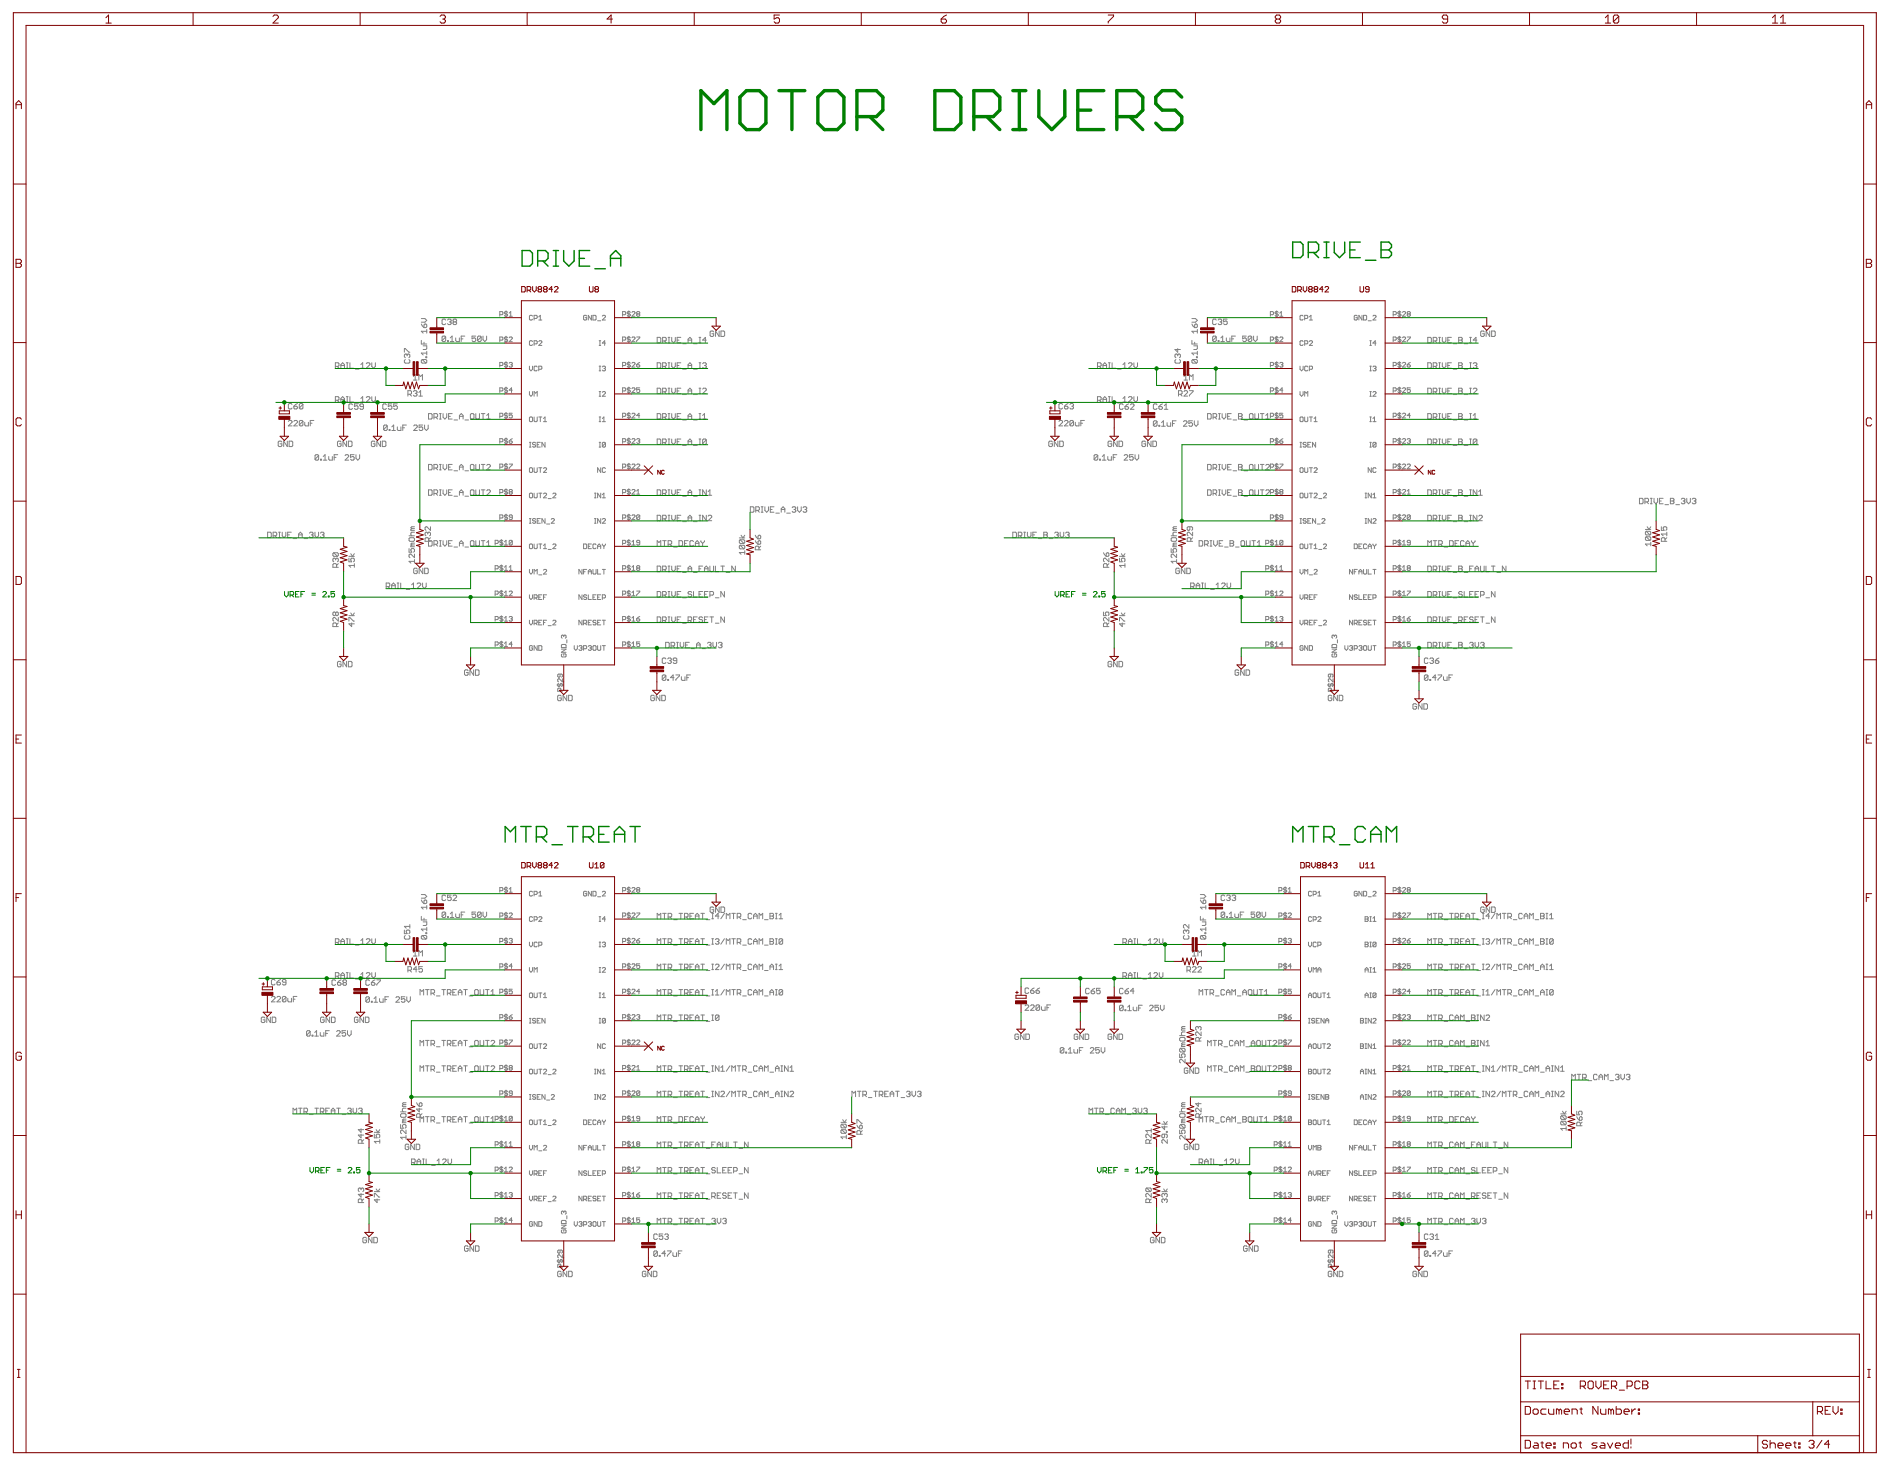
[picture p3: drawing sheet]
<svg xmlns="http://www.w3.org/2000/svg" width="567mm" height="440mm" viewBox="0 0 567 440" stroke-linecap="round" stroke-linejoin="round" font-family="sans-serif">
<g fill="none" stroke="#808080" stroke-width=".3">
<path d="M126.4 95.5h1l.6 .6-.6 .5h-1M126.4 97.2l.8 1M127.2 97.4l.5-.2 .3 .2v.6l-.3 .2h-.5zM128 99.3h-1.6l.5 .6M128 98.8v1.1M133.7 96l-.3-.3h-.5l-.3 .3v1l.3 .3h.5l.3-.3M134.2 96l.3-.3h.5l.3 .3-.3 .5M134.8 96.5h.2M135 96.5l.3 .3-.3 .5h-.5l-.3-.3M136.1 96.5l-.2-.3 .2-.5h.6l.2 .3-.2 .5M136.1 96.5l-.2 .3 .2 .5h.6l.2-.3-.2-.5M136.1 96.5h.6"/>
<path d="M149.9 94.4h.7l.2-.7-.2-.3h-.7v1.4M151.8 93.2v1.9M152.2 93.7l-.7-.3-.2 .5 .7 .2 .2 .5-.2 .2-.7-.2M152.7 94.8h.9M152.7 93.9l.5-.5v1.4M159.7 94.8l-.2-.2-.7 .2v.9l.2 .2 .7-.2M160.2 95.5h.7l.2-.7-.2-.2h-.7v1.3M161.6 95.9h.9M161.6 95l.5-.4v1.3M176 94.8l-.3-.2-.7 .2v.9l.7 .2 .3-.7h-.5M177.4 94.6v1.3l-1-1.3v1.3M177.8 94.6h.7l.3 .2v.9l-.3 .2h-.7z"/>
<path d="M179.2 96.2h1M180.7 94.8l.2-.2 .7 .2-.9 1.1h.9M186.7 94.4h.7l.3-.7-.3-.3h-.7v1.4M188.6 93.2v1.9M189.1 93.7l-.7-.3-.3 .5 .7 .2 .3 .5-.3 .2-.7-.2M189.5 93.7l.3-.3 .7 .3-1 1.1h1M191.2 94.1l-.3-.2 .3-.5 .7 .3-.3 .4M191.2 94.1l-.3 .3 .3 .4 .7-.2-.3-.5M191.2 94.1h.4M214.1 99.5l-.3-.2h-.5l-.3 .2v1.1l.3 .3h.5l.3-.3v-.5h-.6M215.7 99.3v1.6l-1.1-1.6v1.6M216.2 99.3h.9l.2 .2v1.1l-.2 .3h-.9z"/>
<path d="M357.5 97.2l.8 1M357.5 95.5h1.1l.5 .6-.5 .5h-1.1M358.6 97.2l.5 .2v.6l-.3 .2h-.5v-.8zM359.1 98.8v1.1M359.1 99.3h-1.6l.5 .6M364.8 96l-.3-.3h-.5l-.3 .3v1l.3 .3h.5l.3-.3M365.4 96l.2-.3h.6l.2 .3-.2 .5M365.9 96.5h.3M366.2 96.5l.2 .3-.2 .5h-.6l-.2-.3M368.1 95.7h-1.1v.8l.5-.3 .6 .3v.5l-.3 .3h-.5l-.3-.3M381 94.4h.7l.3-.7-.3-.3h-.7v1.4M382.9 93.2v1.9"/>
<path d="M383.4 93.7l-.3-.3-.7 .3 .3 .4 .7 .3-.3 .4-.7-.2M383.8 94.8h1M383.8 93.9l.5-.5v1.4M390.8 94.8l-.2-.2-.7 .2v.9l.2 .2 .7-.2M391.3 95.5h.7l.2-.7-.2-.2h-.7v1.3M392.7 95.9h1M392.7 95l.5-.4v1.3M407.1 94.8l-.2-.2-.7 .2v.9l.7 .2 .2-.7h-.5M408.5 94.6v1.3l-.9-1.3v1.3M409 94.6h.7l.2 .2v.9l-.2 .2h-.7zM410.4 96.2h.9M411.8 94.8l.2-.2 .7 .2-.9 1.1h.9"/>
<path d="M417.9 94.4h.6l.3-.7-.3-.3h-.6v1.4M419.7 93.2v1.9M420.2 93.7l-.3-.3-.7 .3 .3 .4 .7 .3-.3 .4-.7-.2M420.6 93.7l.3-.3 .7 .3-1 1.1h1M422.3 94.1l-.2-.2 .2-.5 .7 .3-.2 .4M422.3 94.1l-.2 .3 .2 .4 .7-.2-.2-.5M422.3 94.1h.5M445.2 99.5l-.3-.2h-.5l-.3 .2v1.1l.3 .3h.5l.3-.3v-.5h-.6M446.8 99.3v1.6l-1.1-1.6v1.6M447.4 99.3h.8l.3 .2v1.1l-.3 .3h-.8zM100.6 109.9h.8l.3-.3v-.5l-.3-.3h-.8v1.6M101.1 109.9l.6 .5"/>
<path d="M102.2 109.6h1.1M102.2 110.4v-1.1l.6-.5 .5 .5v1.1M102.2 119.8h1.1M103.9 108.8h.5M103.9 110.4h.5M103.9 118.9h.5M104.1 108.8v1.6M104.1 118.9v1.7M104.9 108.8v1.6h1.1M104.9 118.9v1.7h1.1M106.6 110.7h1.1M108.2 119.5l.6-.6v1.7"/>
<path d="M108.2 110.4h1.1M108.2 109.3l.6-.5v1.6M109.9 109.1l.2-.3h.6l.3 .3v.2l-1.1 1.1h1.1M109.9 119.2l.2-.3h.6l.3 .3v.3l-1.1 1.1h1.1M111.5 108.8v1.1l.5 .5 .6-.5v-1.1M111.5 118.9v1.1l.5 .6 .6-.6v-1.1M121.3 105.6v-1.1h.3l1 1.1h.3M121.6 107.8l-.3 .3v.5l.3 .3h1l.3-.3v-.5l-.3-.3M122.1 106.4l-.3-.2-.5 .2v.6l.3 .3M122.1 106.4l.3-.2 .5 .2v.6l-.3 .3M122.1 106.4v.3M122.3 118.2h.9l.2-.3v-.5l-.2-.3h-.9v1.7"/>
<path d="M122.9 118.2l.5 .6M124 114h1.1M124 112.9l.5-.6v1.7M124 117.4l.2-.3h.6l.3 .3-.3 .5M124.5 117.9h.3M124.8 117.9l.3 .3-.3 .6h-.6l-.2-.3M125.6 114v-1.7l.6 .6 .5-.6v1.7M125.6 118.8h1.1M125.6 117.7l.6-.6v1.7M126.4 102.1v1h1.6M126.6 107.8l-.2 .3v.5l.2 .3h1.1M126.6 107.8h1.1l.3 .3v.5l-.3 .3"/>
<path d="M126.6 107.8l1.1 1.1M126.9 103.7h1.1v.8l-.3 .3h-.8M127.2 102.6v.5M127.7 107h.3v.3h-.3zM128 105.9h-1.6l.5 .5M128 105.3v1.1M133.7 101l-.3-.2h-.5l-.3 .2v1.1M133.7 101v1.1l-.3 .3h-.5l-.3-.3M133.7 101l-1.1 1.1M134.2 102.1h.3v.3h-.3zM135 102.4h1.1M135 101.3l.6-.5v1.6"/>
<path d="M136.7 101.3v.8l.2 .3h.9v-1.1M138.3 101.6h.6M139.4 100.8h-1.1v1.6M142.7 100.8h-1.1v.8l.5-.3 .6 .3v.5l-.3 .3h-.5l-.3-.3M144.3 101l-.3-.2h-.5l-.3 .2v1.1M144.3 101v1.1l-.3 .3h-.5l-.3-.3M144.3 101l-1.1 1.1M144.9 100.8v1.1l.5 .5 .5-.5v-1.1M149.9 102h.7l.2-.7-.2-.3h-.7v1.4M149.9 109.6h.7l.2-.7-.2-.2h-.7v1.4M149.9 117.2h.7l.2-.7-.2-.2h-.7v1.4M151.8 100.8v1.9"/>
<path d="M151.8 108.4v1.9M151.8 116.1v1.8M152.2 108.9l-.7-.2-.2 .4 .7 .3 .2 .4-.2 .3-.7-.3M152.2 101.3l-.7-.3-.2 .5 .7 .2 .2 .5-.2 .2-.7-.2M152.2 116.5l-.7-.2-.2 .5 .7 .2 .2 .5-.2 .2-.7-.2M152.7 101.3l.3-.3 .6 .3-.9 1.1h.9M152.7 108.9l.7-.2 .2 .2-.2 .5M153.2 109.4h.2M153.4 109.4l.2 .2-.2 .5-.7-.3M153.6 117h-.9l.7-.7v1.4M158.8 117.4v.9l.5 .5 .4-.5v-.9M158.8 109.8v.9l.5 .5 .4-.5v-.9"/>
<path d="M159.7 102.4l-.2-.2-.7 .2v.9l.2 .3 .7-.3M160.2 103.1h.7l.2-.7-.2-.2h-.7v1.4M160.2 118.8v-1.4l.5 .5 .4-.5v1.4M161.1 110l-.2-.2-.7 .2v1l.2 .2 .7-.2M161.6 102.4l.2-.2 .7 .2-.9 1.2h.9M161.6 110.7h.7l.2-.2-.2-.7h-.7v1.4M179.7 102.2h.5M179.7 103.6h.5M179.7 109.8h.5M179.7 111.2h.5M179.7 118.8h.5M179.7 117.4h.5"/>
<path d="M179.9 102.2v1.4M179.9 109.8v1.4M179.9 117.4v1.4M180.7 110l.7-.2 .2 .2-.2 .5M180.7 117.6l.2-.2 .7 .2-.9 1.2h.9M181.1 110.5h.3M181.4 110.5l.2 .2-.2 .5-.7-.2M181.6 102.9h-.9l.7-.7v1.4M186.7 102h.7l.3-.7-.3-.3h-.7v1.4M186.7 109.6h.7l.3-.7-.3-.2h-.7v1.4M186.7 117.2h.7l.3-.7-.3-.2h-.7v1.4M188.6 100.8v1.9"/>
<path d="M188.6 108.4v1.9M188.6 116.1v1.8M189.1 108.9l-.7-.2-.3 .4 .7 .3 .3 .4-.3 .3-.7-.3M189.1 101.3l-.7-.3-.3 .5 .7 .2 .3 .5-.3 .2-.7-.2M189.1 116.5l-.7-.2-.3 .5 .7 .2 .3 .5-.3 .2-.7-.2M189.5 101.3l.3-.3 .7 .3-1 1.1h1M189.5 108.9l.3-.2 .7 .2-1 1.2h1M189.5 116.5l.3-.2 .7 .2-1 1.2h1M190.9 101h1l-1 1.4M190.9 109.4h.7l.3 .4-.7 .3zM191.9 116.3h-1v.7l.5-.2 .5 .2-.3 .7-.7-.2M191.9 108.7l-1 .7"/>
<path d="M197.1 116.4h.8l.3 .3v1.1l-.3 .2h-.8zM197.1 108.8h.8l.3 .3v1l-.3 .3h-.8zM197.1 101.2h.8l.3 .2v1.1l-.3 .3h-.8zM198.7 102.2h.9l.2-.2v-.6l-.2-.2h-.9v1.6M198.7 109.9h.9l.2-.3v-.5l-.2-.3h-.9v1.6M198.7 117.5h.9l.2-.3v-.5l-.2-.3h-.9v1.6M199.3 102.2l.5 .6M199.3 109.9l.5 .5M199.3 117.5l.5 .5M200.4 108.8h.5M200.4 110.4h.5M200.4 102.8h.5"/>
<path d="M200.4 101.2h.5M200.4 118h.5M200.4 116.4h.5M200.6 101.2v1.6M200.6 108.8v1.6M200.6 116.4v1.6M201.5 116.4v1.1l.5 .5 .5-.5v-1.1M201.5 101.2v1l.5 .6 .5-.6v-1M201.5 108.8v1.1l.5 .5 .5-.5v-1.1M203.1 102h.5M203.1 109.6h.5M203.1 117.2h.5"/>
<path d="M204.2 108.8h-1.1v1.6h1.1M204.2 101.2h-1.1v1.6h1.1M204.2 116.4h-1.1v1.6h1.1M204.7 110.7h1.1M204.7 103.1h1.1M204.7 118.3h1.1M206.4 102h1.1M206.4 109.6h1.1M206.4 117.2h1.1M206.4 102.8v-1.1l.5-.5 .6 .5v1.1M206.4 110.4v-1.1l.5-.5 .6 .5v1.1M206.4 118v-1.1l.5-.5 .6 .5v1.1"/>
<path d="M208 110.7h1.1M208 103.1h1.1M208 118.3h1.1M209.7 108.8h.5M209.7 110.4h.5M209.7 102.8h.5M209.7 101.2h.5M209.7 118h.5M209.7 116.4h.5M209.9 101.2v1.6M209.9 108.8v1.6M209.9 116.4v1.6"/>
<path d="M210.7 109.1l.3-.3h.6l.2 .3-.2 .5M210.7 116.7l.3-.3h.6l.2 .3v.2l-1.1 1.1h1.1M211.3 109.6h.3M211.6 109.6l.2 .3-.2 .5h-.6l-.3-.3M211.8 102h-1.1l.9-.8v1.6M329.2 109.9h.8l.3-.3v-.5l-.3-.3h-.8v1.6M329.7 109.9l.6 .5M330.8 109.6h1.1M330.8 119.8h1.1M330.8 110.4v-1.1l.5-.5 .6 .5v1.1M332.4 108.8h.6M332.4 110.4h.6"/>
<path d="M332.4 118.9h.6M332.7 108.8v1.6M332.7 118.9v1.7M333.5 108.8v1.6h1.1M333.5 118.9v1.7h1.1M335.2 110.7h1.1M336.8 119.5l.6-.6v1.7M336.8 110.4h1.1M336.8 109.3l.6-.5v1.6M338.5 109.1l.2-.3h.6l.2 .3v.2l-1 1.1h1M338.5 119.2l.2-.3h.6l.2 .3v.3l-1 1.1h1M340.1 108.8v1.1l.5 .5 .6-.5v-1.1"/>
<path d="M340.1 118.9v1.1l.5 .6 .6-.6v-1.1M352.7 107.8l-.3 .3v.5l.3 .3h1.1l.2-.3v-.5l-.2-.3M353.2 104.5v1.1l-.8-.8h1.6M353.2 106.4l-.2-.2-.6 .2v.6l.3 .3M353.2 106.4l.3-.2 .5 .2v.6l-.2 .3M353.2 106.4v.3M353.5 118.2h.8l.2-.3v-.5l-.2-.3h-.8v1.7M354 118.2l.5 .6M355.1 112.9l.5-.6v1.7M355.1 114h1.1M355.1 117.4l.3-.3h.5l.3 .3v.3l-1.1 1.1h1.1M356.7 114v-1.7l.6 .6 .5-.6v1.7"/>
<path d="M356.7 117.1h1.1v.3l-1.1 1.1v.3M357.5 102.1v1h1.6M357.8 107.8l-.3 .3v.5l.3 .3h1M357.8 107.8h1l.3 .3v.5l-.3 .3M357.8 107.8l1 1.1M358 103.7h1.1v.8l-.3 .3h-.8M358.3 102.6v.5M358.8 107h.3v.3h-.3zM359.1 105.3v1.1M359.1 105.9h-1.6l.5 .5M364.8 101l-.3-.2h-.5l-.3 .2v1.1M364.8 101v1.1l-.3 .3h-.5l-.3-.3"/>
<path d="M364.8 101l-1.1 1.1M365.4 102.1h.2v.3h-.2zM366.2 102.4h1M366.2 101.3l.5-.5v1.6M367.8 101.3v.8l.3 .3h.8v-1.1M369.4 101.6h.6M370.5 100.8h-1.1v1.6M373.8 100.8h-1.1v.8l.6-.3 .5 .3v.5l-.3 .3h-.5l-.3-.3M375.4 101l-.2-.2h-.6l-.2 .2v1.1M375.4 101v1.1l-.2 .3h-.6l-.2-.3M375.4 101l-1 1.1M376 100.8v1.1l.5 .5 .6-.5v-1.1"/>
<path d="M381 102h.7l.3-.7-.3-.3h-.7v1.4M381 109.6h.7l.3-.7-.3-.2h-.7v1.4M381 117.2h.7l.3-.7-.3-.2h-.7v1.4M382.9 100.8v1.9M382.9 108.4v1.9M382.9 116.1v1.8M383.4 101.3l-.3-.3-.7 .3 .3 .4 .7 .3-.3 .4-.7-.2M383.4 108.9l-.3-.2-.7 .2 .3 .5 .7 .2-.3 .5-.7-.3M383.4 116.5l-.3-.2-.7 .2 .3 .5 .7 .2-.3 .5-.7-.2M383.8 101.3l.3-.3 .7 .3-1 1.1h1M383.8 108.9l.7-.2 .3 .2-.3 .5M384.3 109.4h.2"/>
<path d="M384.5 109.4l.3 .2-.3 .5-.7-.3M384.8 117h-1l.7-.7v1.4M389.9 109.8v.9l.5 .5 .4-.5v-.9M389.9 117.4v.9l.5 .5 .4-.5v-.9M390.8 102.4l-.2-.2-.7 .2v.9l.2 .3 .7-.3M391.3 103.1h.7l.2-.7-.2-.2h-.7v1.4M391.3 118.8v-1.4l.5 .5 .4-.5v1.4M392.2 110l-.2-.2-.7 .2v1l.2 .2 .7-.2M392.7 102.4l.2-.2 .8 .2-1 1.2h1M392.7 110.7h.7l.3-.7-.3-.2h-.7v1.4M410.8 102.2h.5M410.8 103.6h.5"/>
<path d="M410.8 109.8h.5M410.8 111.2h.5M410.8 118.8h.5M410.8 117.4h.5M411.1 102.2v1.4M411.1 109.8v1.4M411.1 117.4v1.4M411.8 110l.7-.2 .2 .2-.2 .5M411.8 117.6l.2-.2 .7 .2-.9 1.2h.9M412.2 110.5h.3M412.5 110.5l.2 .2-.2 .5-.7-.2M412.7 102.9h-.9l.7-.7v1.4"/>
<path d="M417.9 102h.6l.3-.7-.3-.3h-.6v1.4M417.9 109.6h.6l.3-.7-.3-.2h-.6v1.4M417.9 117.2h.6l.3-.7-.3-.2h-.6v1.4M419.7 100.8v1.9M419.7 108.4v1.9M419.7 116.1v1.8M420.2 101.3l-.3-.3-.7 .3 .3 .4 .7 .3-.3 .4-.7-.2M420.2 108.9l-.3-.2-.7 .2 .3 .5 .7 .2-.3 .5-.7-.3M420.2 116.5l-.3-.2-.7 .2 .3 .5 .7 .2-.3 .5-.7-.2M420.6 101.3l.3-.3 .7 .3-1 1.1h1M420.6 108.9l.3-.2 .7 .2-1 1.2h1M420.6 116.5l.3-.2 .7 .2-1 1.2h1"/>
<path d="M422.1 101h.9l-.9 1.4M422.1 109.4h.7l.2 .4-.7 .3zM423 116.3h-.9v.7l.4-.2 .5 .2-.2 .7-.7-.2M423 108.7l-.9 .7M428.2 116.4h.8l.3 .3v1.1l-.3 .2h-.8zM428.2 108.8h.8l.3 .3v1l-.3 .3h-.8zM428.2 101.2h.8l.3 .2v1.1l-.3 .3h-.8zM429.9 102.2h.8l.3-.2v-.6l-.3-.2h-.8v1.6M429.9 109.9h.8l.3-.3v-.5l-.3-.3h-.8v1.6M429.9 117.5h.8l.3-.3v-.5l-.3-.3h-.8v1.6M430.4 102.2l.6 .6M430.4 109.9l.6 .5"/>
<path d="M430.4 117.5l.6 .5M431.5 108.8h.5M431.5 110.4h.5M431.5 102.8h.5M431.5 101.2h.5M431.5 118h.5M431.5 116.4h.5M431.8 101.2v1.6M431.8 108.8v1.6M431.8 116.4v1.6M432.6 101.2v1l.5 .6 .6-.6v-1M432.6 108.8v1.1l.5 .5 .6-.5v-1.1"/>
<path d="M432.6 116.4v1.1l.5 .5 .6-.5v-1.1M434.2 102h.6M434.2 109.6h.6M434.2 117.2h.6M435.3 108.8h-1.1v1.6h1.1M435.3 101.2h-1.1v1.6h1.1M435.3 116.4h-1.1v1.6h1.1M435.9 110.7h1M435.9 103.1h1M435.9 118.3h1M437.5 102h.8M437.5 109.6h.8"/>
<path d="M437.5 117.2h.8M437.5 108.8h.8l.3 .3-.3 .5 .3 .5-.3 .3h-.8zM437.5 101.2h.8l.3 .2-.3 .6 .3 .5-.3 .3h-.8zM437.5 116.4h.8l.3 .3-.3 .5 .3 .6-.3 .2h-.8zM439.1 110.7h1.1M439.1 103.1h1.1M439.1 118.3h1.1M440.8 108.8h.5M440.8 110.4h.5M440.8 102.8h.5M440.8 101.2h.5M440.8 118h.5"/>
<path d="M440.8 116.4h.5M441 101.2v1.6M441 108.8v1.6M441 116.4v1.6M441.9 109.1l.2-.3h.6l.3 .3-.3 .5M441.9 116.7l.2-.3h.6l.3 .3v.2l-1.1 1.1h1.1M442.4 109.6h.3M442.7 109.6l.3 .3-.3 .5h-.6l-.2-.3M443 102h-1.1l.8-.8v1.6M84.5 132.5l-.2-.2h-.6l-.3 .2v1.1l.3 .3h.6l.2-.3v-.5h-.5M86.2 132.3v1.6l-1.1-1.6v1.6M86.5 126.3l.3-.2h.5l.3 .2v.3l-1.1 1.1h1.1"/>
<path d="M86.7 132.3h.8l.3 .2v1.1l-.3 .3h-.8zM87.6 121.3l-.3-.3h-.5l-.3 .3v1l.3 .3h.5l.3-.3M88.1 126.3l.3-.2h.5l.3 .2v.3l-1.1 1.1h1.1M88.1 121.8h.8l.3 .5-.3 .3h-.5l-.3-.3zM89.2 121l-1.1 .8M90.8 121.3v1l-.2 .3h-.6l-.2-.3M90.8 126.3v1.1l-.2 .3h-.6l-.2-.3M90.8 126.3l-.2-.2h-.6l-.2 .2v1.1M90.8 121.3l-.2-.3h-.6l-.2 .3v1M90.8 126.3l-1 1.1M90.8 121.3l-1 1M91.4 126.6v.8l.3 .3h.8v-1.1"/>
<path d="M93 126.9h.6M94.1 126.1h-1.1v1.6M95.6 136.6l-.3-.3h-.5l-.3 .3v1.1M95.6 136.6v1.1l-.3 .3h-.5l-.3-.3M95.6 136.6l-1.1 1.1M96.1 137.7h.3v.3h-.3zM96.9 138h1.1M96.9 136.9l.6-.6v1.7M98.6 136.9v.8l.2 .3h.9v-1.1M100.2 137.1h.6M100.6 120h.8l.3-.2v-.6l-.3-.3h-.8v1.7M101.1 120l.6 .6"/>
<path d="M101.3 136.3h-1.1v1.7M102.2 120.6v-1.1l.6-.6 .5 .6v1.1M102.3 132.5l-.3-.2h-.5l-.3 .2v1.1l.3 .3h.5l.3-.3v-.5h-.5M103.5 136.6l.3-.3h.5l.3 .3v.3l-1.1 1.1h1.1M103.9 120.6h.5M103.9 132.3v1.6l-1-1.6v1.6M104.5 132.3h.8l.3 .2v1.1l-.3 .3h-.8zM105.7 121.4l-.2-.3h-.6l-.3 .3v1l.3 .3h.6l.2-.3M106.2 136.3h-1.1v.8l.8-.2 .3 .2v.6l-.3 .3h-.5l-.3-.3M106.6 120.8h1.1M106.8 136.3v1.1l.5 .6 .6-.6v-1.1M107.4 121.1h-1.1v.8l.5-.3 .6 .3v.5l-.3 .3h-.5l-.3-.3"/>
<path d="M108.2 120.6h1.1M109 121.9h-.8l-.3-.3 .3-.5h.5l.3 .3v1l-.3 .3h-.5l-.3-.3M112.5 132.5l-.3-.2h-.5l-.3 .2v1.1l.3 .3h.5l.3-.3v-.5h-.6M114.1 132.3v1.6l-1.1-1.6v1.6M114.7 132.3h.8l.2 .2v1.1l-.2 .3h-.8zM115.9 121.4l-.3-.3h-.5l-.3 .3v1l.3 .3h.5l.3-.3M116.1 127.7l-.2-.3h-.6l-.2 .3v1.1M116.1 127.7v1.1l-.2 .3h-.6l-.2-.3M116.1 127.7l-1 1.1M116.7 128.8h.3v.3h-.3zM117.5 129.1h1.1M117.5 128l.6-.6v1.7"/>
<path d="M117.5 121.1h-1v.8l.5-.3 .5 .3v.5l-.2 .3h-.6l-.2-.3M119.2 128v.8l.2 .3h.8v-1.1M119.2 121.1h-1.1v.8l.5-.3 .6 .3v.5l-.3 .3h-.5l-.3-.3M120.8 128.3h.5M121.9 127.4h-1.1v1.7M124.1 127.7l.2-.3h.6l.3 .3v.3l-1.1 1.1h1.1M126.8 127.4h-1.1v.9l.5-.3 .6 .3v.5l-.3 .3h-.5l-.3-.3M127.3 127.4v1.1l.6 .6 .5-.6v-1.1M128.5 124h.8l.3 .3v1.1l-.3 .2h-.8zM128.5 139.3h.8l.3 .2v1.1l-.3 .3h-.8zM130.2 125.1h.8l.3-.3v-.5l-.3-.3h-.8v1.6M130.7 125.1l.6 .5"/>
<path d="M131.8 125.6h.5M131.8 124h.5M131.8 139.3h.5M132.1 124v1.6M132.1 139.3v1.6M132.9 139.3v1l.5 .6 .6-.6v-1M132.9 124v1.1l.5 .5 .6-.5v-1.1M134.5 124.8h.6M135.6 124h-1.1v1.6h1.1M135.6 139.3h-1.1v1.6h1.1M136.2 125.9h1M137.8 124.8h1.1"/>
<path d="M137.8 125.6v-1l.5-.6 .6 .6v1M139.4 125.9h1.1M141.1 124.3l.3-.3h.5l.3 .3v1.1l-.3 .2h-.5l-.3-.2zM141.1 139.5l.3-.2h.5l.3 .2v1.1l-.3 .3h-.5l-.3-.3zM142.7 124v1.4l.3 .2h.5l.3-.2v-1.4M142.7 139.3v1.3l.3 .3h.5l.3-.3v-1.3M144.4 124h1M144.4 139.3h1M144.9 124v1.6M144.9 139.3v1.6M146 124.6l.5-.6v1.6M146 139.5l.3-.2h.5l.3 .2v.3l-1.1 1.1h1.1"/>
<path d="M146 125.6h1.1M149.9 124.8h.7l.2-.7-.2-.2h-.7v1.4M149.9 132.5h.7l.2-.7-.2-.3h-.7v1.4M151.8 123.7v1.8M151.8 131.3v1.9M151.8 138.9v1.9M152.2 131.8l-.7-.3-.2 .5 .7 .2 .2 .5-.2 .2-.7-.2M152.2 124.1l-.7-.2-.2 .5 .7 .2 .2 .5-.2 .2-.7-.2M152.2 139.4l-.7-.3-.2 .5 .7 .2 .2 .5-.2 .2-.7-.2M152.7 132.2h.7l.2 .5-.6 .2zM152.7 139.1h.9l-.9 1.4M153.6 123.9h-.9v.7l.5-.2 .4 .2-.2 .7-.7-.2"/>
<path d="M153.6 131.5l-.9 .7M158.8 134h.5M158.8 132.6h.5M159 125l.7 .3v.9l-.2 .2-.7-.2v-.9zM159 132.6v1.4M160.2 125v1.2l.2 .2 .7-.2v-1.2M160.7 132.9l-.3-.3-.7 .3 .3 .4 .7 .3-.3 .4-.7-.2M161.1 133.3h.5M161.6 125h.9M162.1 132.6h-1v1.4h1M162.1 125v1.4M163 126.4h.9"/>
<path d="M163 125.5l.5-.5v1.4M163.5 132.6v1.4l-1-1.4v1.4M179.7 125h.5M179.7 126.4h.5M179.7 134h.5M179.7 132.6h.5M179.9 125v1.4M179.9 132.6v1.4M180.7 126.4h.9M180.7 125.5l.4-.5v1.4M181.6 132.9v.9l-.2 .2-.7-.2M181.6 132.9l-.2-.3-.7 .3v.9"/>
<path d="M181.6 132.9l-.9 .9M186.7 124.8h.7l.3-.7-.3-.2h-.7v1.4M186.7 132.5h.7l.3-.7-.3-.3h-.7v1.4M188.6 123.7v1.8M188.6 131.3v1.9M188.6 138.9v1.9M189.1 124.1l-.7-.2-.3 .5 .7 .2 .3 .5-.3 .2-.7-.2M189.1 131.8l-.7-.3-.3 .5 .7 .2 .3 .5-.3 .2-.7-.2M189.1 139.4l-.7-.3-.3 .5 .7 .2 .3 .5-.3 .2-.7-.2M189.5 124.1l.3-.2 .7 .2-1 1.2h1M189.5 131.8l.3-.3 .7 .3-1 1.1h1M189.5 139.4l.3-.3 .7 .3-1 1.1h1"/>
<path d="M190.9 131.8l.7-.3 .3 .3-.3 .4M190.9 139.4l.3-.3 .7 .3-1 1.1h1M191.4 132.2h.2M191.6 132.2l.3 .3-.3 .4-.7-.2M191.9 124.6h-1l.7-.7v1.4M197.1 131.6h.8l.3 .3v1.1l-.3 .3h-.8zM197.1 124h.8l.3 .3v1.1l-.3 .2h-.8zM198.7 125.1h.9l.2-.3v-.5l-.2-.3h-.9v1.6M198.7 132.7h.9l.2-.3v-.5l-.2-.3h-.9v1.7M199.3 125.1l.5 .5M199.3 132.7l.5 .6M200.4 125.6h.5"/>
<path d="M200.4 124h.5M200.4 133.3h.5M200.4 131.6h.5M200.6 124v1.6M200.6 131.6v1.7M201.5 124v1.1l.5 .5 .5-.5v-1.1M201.5 131.6v1.1l.5 .6 .5-.6v-1.1M203.1 124.8h.5M203.1 132.4h.5M204.2 124h-1.1v1.6h1.1M204.2 131.6h-1.1v1.7h1.1M204.7 125.9h1.1"/>
<path d="M204.7 133.5h1.1M206.4 124.8h1.1M206.4 125.6v-1l.5-.6 .6 .6v1M206.4 133.3v-1.1l.5-.6 .6 .6v1.1M206.4 132.4h1.1M208 125.9h1.1M208 133.5h1.1M209.7 125.6h.5M209.7 124h.5M209.7 133.3h.5M209.7 131.6h.5M209.9 124v1.6"/>
<path d="M209.9 131.6v1.7M210.7 125.6h1.1M210.7 124.6l.6-.6v1.6M211.8 131.9l-.2-.3h-.6l-.3 .3v1.1M211.8 131.9v1.1l-.2 .3h-.6l-.3-.3M211.8 131.9l-1.1 1.1M315.7 132.5l-.3-.2h-.6l-.2 .2v1.1l.2 .3h.6l.3-.3v-.5h-.6M317.3 132.3v1.6l-1.1-1.6v1.6M317.6 126.3l.3-.2h.5l.3 .2v.3l-1.1 1.1h1.1M317.8 132.3h.9l.2 .2v1.1l-.2 .3h-.9zM318.7 121.3l-.3-.3h-.5l-.3 .3v1l.3 .3h.5l.3-.3M319.3 126.3l.2-.2h.6l.2 .2v.3l-1 1.1h1"/>
<path d="M319.3 121.8h.8l.2 .5-.2 .3h-.6l-.2-.3zM320.3 121l-1 .8M320.9 121.3l.3-.3h.5l.3 .3-.3 .5M321.4 121.8h.3M321.7 121.8l.3 .3-.3 .5h-.5l-.3-.3M322 126.3v1.1l-.3 .3h-.5l-.3-.3M322 126.3l-.3-.2h-.5l-.3 .2v1.1M322 126.3l-1.1 1.1M322.5 126.6v.8l.3 .3h.8v-1.1M324.2 126.9h.5M325.2 126.1h-1v1.6M329.2 120h.8l.3-.2v-.6l-.3-.3h-.8v1.7"/>
<path d="M329.2 136.6l-.2-.3h-.6l-.3 .3v1.1M329.2 136.6v1.1l-.2 .3h-.6l-.3-.3M329.2 136.6l-1.1 1.1M329.7 120l.6 .6M329.8 137.7h.3v.3h-.3zM330.6 136.9l.6-.6v1.7M330.6 138h1.1M330.8 120.6v-1.1l.5-.6 .6 .6v1.1M332.3 136.9v.8l.2 .3h.8v-1.1M332.4 120.6h.6M333.4 132.5l-.2-.2h-.6l-.3 .2v1.1l.3 .3h.6l.2-.3v-.5h-.5M333.9 137.1h.5"/>
<path d="M335 136.3h-1.1v1.7M335.1 132.3v1.6l-1.1-1.6v1.6M335.2 120.8h1.1M335.6 132.3h.8l.3 .2v1.1l-.3 .3h-.8zM336.8 120.6h1.1M336.9 121.4l-.3-.3h-.6l-.2 .3v1l.2 .3h.6l.3-.3M337.2 136.6l.2-.3h.6l.2 .3v.3l-1 1.1h1M337.4 121.9h.8l.3 .5-.3 .3h-.5l-.3-.3zM338.5 121.1l-1.1 .8M339 121.4l.3-.3h.6l.2 .3v.2l-1.1 1.1h1.1M339.9 136.3h-1.1v.8l.5-.2 .6 .2v.6l-.3 .3h-.5l-.3-.3M340.4 136.3v1.1l.6 .6 .5-.6v-1.1"/>
<path d="M343.6 132.5l-.3-.2h-.5l-.3 .2v1.1l.3 .3h.5l.3-.3v-.5h-.6M345.2 132.3v1.6l-1.1-1.6v1.6M345.8 132.3h.8l.3 .2v1.1l-.3 .3h-.8zM347 121.4l-.2-.3h-.6l-.3 .3v1l.3 .3h.6l.2-.3M347 126.4l-.2-.2h-.6l-.3 .2v1.1M347 126.4v1.1l-.2 .3h-.6l-.3-.3M347 126.4l-1.1 1.1M347.6 127.5h.2v.3h-.2zM347.6 121.9h.8l.3 .5-.3 .3h-.6l-.2-.3zM348.4 126.7l.5-.5v1.6M348.4 127.8h1.1M348.7 121.1l-1.1 .8"/>
<path d="M349.2 121.6l.6-.5v1.6M349.2 122.7h1.1M350 126.7v.8l.3 .3h.8v-1.1M351.7 127h.5M352.7 126.2h-1v1.6M354.9 126.4l.3-.2h.5l.3 .2v.3l-1.1 1.1h1.1M357.7 126.2h-1.1v.8l.5-.3 .6 .3v.5l-.3 .3h-.6l-.2-.3M358.2 126.2v1.1l.6 .5 .5-.5v-1.1M362.2 124h.8l.3 .3v1.1l-.3 .2h-.8zM362.2 139.3h.8l.3 .2v1.1l-.3 .3h-.8zM363.8 125.1h.8l.3-.3v-.5l-.3-.3h-.8v1.6M364.4 125.1l.5 .5"/>
<path d="M365.5 125.6h.5M365.5 124h.5M365.5 139.3h.5M365.7 124v1.6M365.7 139.3v1.6M366.5 124v1.1l.6 .5 .5-.5v-1.1M366.5 139.3v1l.6 .6 .5-.6v-1M368.2 124.8h.5M369.3 124h-1.1v1.6h1.1M369.3 139.3h-1.1v1.6h1.1M369.8 125.9h1.1M371.5 124h.8l.3 .3-.3 .5 .3 .6-.3 .2h-.8z"/>
<path d="M371.5 139.3h.8l.3 .2-.3 .6 .3 .5-.3 .3h-.8zM371.5 124.8h.8M373.1 125.9h1.1M374.7 124.3l.3-.3h.6l.2 .3v1.1l-.2 .2h-.6l-.3-.2zM374.7 139.5l.3-.2h.6l.2 .2v1.1l-.2 .3h-.6l-.3-.3zM376.4 124v1.4l.2 .2h.6l.3-.2v-1.4M376.4 139.3v1.3l.2 .3h.6l.3-.3v-1.3M378 124h1.1M378 139.3h1.1M378.5 124v1.6M378.5 139.3v1.6M379.6 124.6l.6-.6v1.6"/>
<path d="M379.6 139.5l.3-.2h.6l.2 .2v.3l-1.1 1.1h1.1M379.6 125.6h1.1M381 124.8h.7l.3-.7-.3-.2h-.7v1.4M381 132.5h.7l.3-.7-.3-.3h-.7v1.4M382.9 123.7v1.8M382.9 131.3v1.9M382.9 138.9v1.9M383.4 124.1l-.3-.2-.7 .2 .3 .5 .7 .2-.3 .5-.7-.2M383.4 131.8l-.7-.3-.3 .5 .7 .2 .3 .5-.3 .2-.7-.2M383.4 139.4l-.7-.3-.3 .5 .7 .2 .3 .5-.3 .2-.7-.2M383.8 132.2h.7l.3 .5-.7 .2zM383.8 139.1h1l-1 1.4"/>
<path d="M384.8 123.9h-1v.7l.5-.2 .5 .2-.3 .7-.7-.2M384.8 131.5l-1 .7M389.9 134h.5M389.9 132.6h.5M390.1 125l.7 .3v.9l-.2 .2-.7-.2v-.9zM390.1 132.6v1.4M391.3 125v1.2l.2 .2 .7-.2v-1.2M391.8 132.9l-.3-.3-.7 .3 .3 .4 .7 .3-.3 .4-.7-.2M392.2 133.3h.5M392.7 125h1M393.2 132.6h-1v1.4h1M393.2 125v1.4"/>
<path d="M394.1 126.4h1M394.1 125.5l.5-.5v1.4M394.6 132.6v1.4l-.9-1.4v1.4M410.8 125h.5M410.8 126.4h.5M410.8 134h.5M410.8 132.6h.5M411.1 125v1.4M411.1 132.6v1.4M411.8 126.4h.9M411.8 125.5l.4-.5v1.4M412.7 132.9v.9l-.2 .2-.7-.2"/>
<path d="M412.7 132.9l-.2-.3-.7 .3v.9M412.7 132.9l-.9 .9M417.9 124.8h.6l.3-.7-.3-.2h-.6v1.4M417.9 132.5h.6l.3-.7-.3-.3h-.6v1.4M419.7 123.7v1.8M419.7 131.3v1.9M419.7 138.9v1.9M420.2 124.1l-.3-.2-.7 .2 .3 .5 .7 .2-.3 .5-.7-.2M420.2 131.8l-.7-.3-.3 .5 .7 .2 .3 .5-.3 .2-.7-.2M420.2 139.4l-.7-.3-.3 .5 .7 .2 .3 .5-.3 .2-.7-.2M420.6 131.8l.3-.3 .7 .3-1 1.1h1M420.6 139.4l.3-.3 .7 .3-1 1.1h1"/>
<path d="M420.6 124.1l.3-.2 .7 .2-1 1.2h1M422.1 139.4l.2-.3 .7 .3-.9 1.1h.9M422.1 131.8l.7-.3 .2 .3-.2 .4M422.5 132.2h.3M422.8 132.2l.2 .3-.2 .4-.7-.2M423 124.6h-.9l.7-.7v1.4M428.2 124h.8l.3 .3v1.1l-.3 .2h-.8zM428.2 131.6h.8l.3 .3v1.1l-.3 .3h-.8zM429.9 125.1h.8l.3-.3v-.5l-.3-.3h-.8v1.6M429.9 132.7h.8l.3-.3v-.5l-.3-.3h-.8v1.7M430.4 125.1l.6 .5M430.4 132.7l.6 .6"/>
<path d="M431.5 125.6h.5M431.5 124h.5M431.5 133.3h.5M431.5 131.6h.5M431.8 124v1.6M431.8 131.6v1.7M432.6 124v1.1l.5 .5 .6-.5v-1.1M432.6 131.6v1.1l.5 .6 .6-.6v-1.1M434.2 124.8h.6M434.2 132.4h.6M435.3 124h-1.1v1.6h1.1M435.3 131.6h-1.1v1.7h1.1"/>
<path d="M435.9 125.9h1M435.9 133.5h1M437.5 124.8h.8M437.5 131.6h.8l.3 .3-.3 .5 .3 .6-.3 .3h-.8zM437.5 124h.8l.3 .3-.3 .5 .3 .6-.3 .2h-.8zM437.5 132.4h.8M439.1 125.9h1.1M439.1 133.5h1.1M440.8 125.6h.5M440.8 124h.5M440.8 133.3h.5M440.8 131.6h.5"/>
<path d="M441 124v1.6M441 131.6v1.7M441.9 125.6h1.1M441.9 124.6l.5-.6v1.6M443 131.9l-.3-.3h-.6l-.2 .3v1.1M443 131.9v1.1l-.3 .3h-.6l-.2-.3M443 131.9l-1.1 1.1M80.3 159.6h.8l.3 .3v1l-.3 .3h-.8zM83.5 159.6h.6M83.8 159.6v1.6M84.6 159.6v1.1l.6 .5 .5-.5v-1.1M87.4 159.6h-1.1v1.6h1.1"/>
<path d="M92.8 159.9l.3-.3h.5l.3 .3-.3 .5M94.5 159.6v1.1l.5 .5 .5-.5v-1.1M96.1 159.9l.3-.3h.5l.3 .3-.3 .5M123.5 158.5l-.3 .5h1.1M123.5 158.5h.8M124.3 159.6h-.8l-.3 .3v.5l.3 .3M124.3 157.9h-.8l-.3 .3 .3 .3M128.3 159.9l-.3-.3-.5 .3v.5l.3 .3M128.3 159.9l.3-.3 .5 .3v.5l-.3 .3M128.3 159.9v.2M128.5 146.9h.8l.3 .3v1l-.3 .3h-.8zM129.1 157.9v1.1l-1.1-1.1-.5 .3v.5l.3 .3"/>
<path d="M130.2 140.3h.8l.3-.2v-.6l-.3-.2h-.8v1.6M130.2 148h.8l.3-.3v-.5l-.3-.3h-.8v1.6M130.7 140.3l.6 .6M130.7 148l.6 .5M131.8 140.9h.5M131.8 148.5h.5M131.8 146.9h.5M132.1 146.9v1.6M132.9 146.9v1.1l.5 .5 .6-.5v-1.1M134.5 140.1h.6M134.5 147.7h.6M135.6 146.9h-1.1v1.6h1.1"/>
<path d="M136.2 141.2h1M136.2 148.8h1M137.8 140.1h1.1M137.8 147.7h1.1M137.8 148.5v-1.1l.5-.5 .6 .5v1.1M137.8 140.9v-1.1l.5-.5 .6 .5v1.1M139.4 141.2h1.1M139.4 148.8h1.1M141.1 147.2l.3-.3h.5l.3 .3v1l-.3 .3h-.5l-.3-.3zM142.7 146.9v1.3l.3 .3h.5l.3-.3v-1.3M144.4 146.9h1M144.9 146.9v1.6"/>
<path d="M146 147.2l.3-.3h.5l.3 .3v.2l-1.1 1.1h1.1M149.9 140.1h.7l.2-.7-.2-.3h-.7v1.4M149.9 147.7h.7l.2-.7-.2-.2h-.7v1.4M149.9 155.3h.7l.2-.7-.2-.2h-.7v1.4M151.8 146.5v1.9M151.8 154.2v1.8M152.2 147l-.7-.2-.2 .4 .7 .3 .2 .4-.2 .3-.7-.3M152.2 154.6l-.7-.2-.2 .5 .7 .2 .2 .5-.2 .2-.7-.2M153 147.5l-.3-.3 .3-.4 .6 .2-.2 .5M153 147.5l-.3 .2 .3 .5 .6-.3-.2-.4M153 147.5h.4M153.6 155.1h-.6l-.3-.2 .3-.5 .6 .2v1l-.2 .2-.7-.2"/>
<path d="M158.8 156.9h.5M158.8 155.5h.5M159 140.3l.7 .2v.9l-.2 .2-.7-.2v-.9zM159 147.9l.7 .2v.9l-.2 .3-.7-.3v-.9zM159 155.5v1.4M160.2 140.3v1.1l.2 .2 .7-.2v-1.1M160.2 147.9v1.1l.2 .3 .7-.3v-1.1M160.7 155.7l-.7-.2-.3 .5 .7 .2 .3 .5-.3 .2-.7-.2M161.1 156.2h.5M161.6 140.3h.9M161.6 147.9h.9M162.1 155.5h-1v1.4h1"/>
<path d="M162.1 140.3v1.3M162.1 147.9v1.4M163 148.1l.2-.2 .7 .2-.9 1.2h.9M163 140.5l.2-.2 .7 .2-.9 1.1h.9M163.5 155.5v1.4l-1-1.4v1.4M163.9 157.1h1M164.4 149.5h.9M165.3 155.7l.3-.2 .7 .2-1 1.2h1M165.8 148.1l.2-.2 .7 .2-.9 1.2h.9M178.3 147.9h.5M178.3 149.3h.5M178.3 156.9h.5"/>
<path d="M178.3 155.5h.5M178.5 147.9v1.4M178.5 155.5v1.4M180.2 140.3v1.3l-1-1.3v1.3M180.2 147.9v1.4l-1-1.4v1.4M180.2 155.5v1.4l-1-1.4v1.4M180.7 149.3h.9M180.7 155.7l.2-.2 .7 .2-.9 1.2h.9M180.7 148.3l.4-.4v1.4M181.6 140.5l-.2-.2-.7 .2v.9l.2 .2 .7-.2M186.7 140.1h.7l.3-.7-.3-.3h-.7v1.4M186.7 147.7h.7l.3-.7-.3-.2h-.7v1.4"/>
<path d="M186.7 155.3h.7l.3-.7-.3-.2h-.7v1.4M188.6 146.5v1.9M188.6 154.2v1.8M189.1 147l-.7-.2-.3 .4 .7 .3 .3 .4-.3 .3-.7-.3M189.1 154.6l-.7-.2-.3 .5 .7 .2 .3 .5-.3 .2-.7-.2M189.5 147l.3-.2 .7 .2-1 1.2h1M189.5 154.6l.3-.2 .7 .2-1 1.2h1M190.9 148.2h1M190.9 147.2l.5-.4v1.4M191.9 154.6l-.7-.2-.3 .2v1M191.9 154.6v1l-.3 .2-.7-.2M191.9 154.6l-1 1"/>
<path d="M197.1 154.5h.8l.3 .3v1.1l-.3 .2h-.8zM197.1 146.9h.8l.3 .3v1l-.3 .3h-.8zM198.7 148h.9l.2-.3v-.5l-.2-.3h-.9v1.6M198.7 155.6h.9l.2-.3v-.5l-.2-.3h-.9v1.6M199.3 148l.5 .5M199.3 155.6l.5 .5M200.4 148.5h.5M200.4 146.9h.5M200.4 156.1h.5M200.4 154.5h.5M200.6 146.9v1.6M200.6 154.5v1.6"/>
<path d="M201.5 154.5v1.1l.5 .5 .5-.5v-1.1M201.5 146.9v1.1l.5 .5 .5-.5v-1.1M203.1 147.7h.5M203.1 155.3h.5M204.2 146.9h-1.1v1.6h1.1M204.2 154.5h-1.1v1.6h1.1M204.7 148.8h1.1M204.7 156.4h1.1M206.4 147.7h1.1M206.4 155.3h1.1M206.4 148.5v-1.1l.5-.5 .6 .5v1.1M206.4 156.1v-1.1l.5-.5 .6 .5v1.1"/>
<path d="M208 148.8h1.1M208 156.4h1.1M209.7 148.5h.5M209.7 146.9h.5M209.7 156.1h.5M209.7 154.5h.5M209.9 146.9v1.6M209.9 154.5v1.6M211.8 146.9v1.6l-1.1-1.6v1.6M211.8 154.5v1.6l-1.1-1.6v1.6M212.4 147.4l.5-.5v1.6M212.4 154.8l.2-.3h.6l.3 .3v.2l-1.1 1.1h1.1"/>
<path d="M212.4 148.5h1.1M225 152h.8l.3 .2v1.1l-.3 .3h-.8zM226.7 153h.8l.3-.2v-.6l-.3-.2h-.8v1.6M227.2 153l.6 .6M228.3 153.6h.6M228.3 152h.6M228.6 152v1.6M229.4 152v1l.6 .6 .5-.6v-1M231 152.8h.6M232.1 152h-1.1v1.6h1.1M232.7 153.9h1.1M234.3 152.8h1.1"/>
<path d="M234.3 153.6v-1.1l.6-.5 .5 .5v1.1M235.9 153.9h1.1M237.6 152.2l.2-.2h.6l.3 .2-.3 .6M238.1 152.8h.3M238.4 152.8l.3 .2-.3 .6h-.6l-.2-.3M239.2 152v1l.6 .6 .5-.6v-1M240.9 152.2l.2-.2h.6l.3 .2-.3 .6M241.4 152.8h.3M241.7 152.8l.3 .2-.3 .6h-.6l-.2-.3M303.8 159.6h.8l.3 .3v1l-.3 .3h-.8zM307 159.6h.6M307.3 159.6v1.6"/>
<path d="M308.1 159.6v1.1l.6 .5 .5-.5v-1.1M310.9 159.6h-1.1v1.6h1.1M313.1 159.6h.8l.2 .3-.2 .5 .2 .5-.2 .3h-.8zM316.3 159.9l.3-.3h.5l.3 .3-.3 .5M318 159.6v1.1l.5 .5 .5-.5v-1.1M319.6 159.9l.3-.3h.5l.3 .3-.3 .5M352.1 158.5l-.3 .5h1.1M352.1 158.5h.8M352.9 159.6h-.8l-.3 .3v.5l.3 .3M352.9 157.9h-.8l-.3 .3 .3 .3M356.9 157.9v.8l-.3 .3-.5-.3v-.5l.2-.3h1.1l.3 .3v.5l-.3 .3M357.7 159.6v1.1l-1.1-1.1h-.3l-.2 .3v.5l.2 .3"/>
<path d="M362.2 146.9h.8l.3 .3v1l-.3 .3h-.8zM363.8 148h.8l.3-.3v-.5l-.3-.3h-.8v1.6M363.8 140.3h.8l.3-.2v-.6l-.3-.2h-.8v1.6M364.4 140.3l.5 .6M364.4 148l.5 .5M365.5 140.9h.5M365.5 148.5h.5M365.5 146.9h.5M365.7 146.9v1.6M366.5 146.9v1.1l.6 .5 .5-.5v-1.1M368.2 140.1h.5M368.2 147.7h.5"/>
<path d="M369.3 146.9h-1.1v1.6h1.1M369.8 141.2h1.1M369.8 148.8h1.1M371.5 146.9h.8l.3 .3-.3 .5 .3 .5-.3 .3h-.8zM371.5 140.1h.8M371.5 147.7h.8M373.1 141.2h1.1M373.1 148.8h1.1M375 146.9h.6l.2 .3v1l-.2 .3h-.6l-.3-.3v-1zM376.4 146.9v1.3l.2 .3h.6l.3-.3v-1.3M378 146.9h1.1M378.5 146.9v1.6"/>
<path d="M379.6 147.2l.3-.3h.6l.2 .3v.2l-1.1 1.1h1.1M381 140.1h.7l.3-.7-.3-.3h-.7v1.4M381 147.7h.7l.3-.7-.3-.2h-.7v1.4M381 155.3h.7l.3-.7-.3-.2h-.7v1.4M382.9 146.5v1.9M382.9 154.2v1.8M383.4 147l-.7-.2-.3 .4 .7 .3 .3 .4-.3 .3-.7-.3M383.4 154.6l-.7-.2-.3 .5 .7 .2 .3 .5-.3 .2-.7-.2M384.1 147.5l-.3-.3 .3-.4 .7 .2-.3 .5M384.1 147.5l-.3 .2 .3 .5 .7-.3-.3-.4M384.1 147.5h.4M384.8 155.1h-.7l-.3-.2 .3-.5 .7 .2v1l-.3 .2-.7-.2"/>
<path d="M389.9 156.9h.5M389.9 155.5h.5M390.1 140.3l.7 .2v.9l-.2 .2-.7-.2v-.9zM390.1 147.9l.7 .2v.9l-.2 .3-.7-.3v-.9zM390.1 155.5v1.4M391.3 140.3v1.1l.2 .2 .7-.2v-1.1M391.3 147.9v1.1l.2 .3 .7-.3v-1.1M391.8 155.7l-.7-.2-.3 .5 .7 .2 .3 .5-.3 .2-.7-.2M392.2 156.2h.5M392.7 140.3h1M392.7 147.9h1M393.2 155.5h-1v1.4h1"/>
<path d="M393.2 140.3v1.3M393.2 147.9v1.4M394.1 140.5l.3-.2 .7 .2-1 1.1h1M394.1 148.1l.3-.2 .7 .2-1 1.2h1M394.6 155.5v1.4l-.9-1.4v1.4M395.1 157.1h.9M395.5 149.5h1M396.5 155.7l.2-.2 .7 .2-.9 1.2h.9M396.9 148.1l.3-.2 .6 .2-.9 1.2h.9M409.4 147.9h.5M409.4 149.3h.5M409.4 156.9h.5"/>
<path d="M409.4 155.5h.5M409.7 147.9v1.4M409.7 155.5v1.4M411.3 140.3v1.3l-.9-1.3v1.3M411.3 147.9v1.4l-.9-1.4v1.4M411.3 155.5v1.4l-.9-1.4v1.4M411.8 149.3h.9M411.8 155.7l.2-.2 .7 .2-.9 1.2h.9M411.8 148.3l.4-.4v1.4M412.7 140.5l-.2-.2-.7 .2v.9l.2 .2 .7-.2M417.9 140.1h.6l.3-.7-.3-.3h-.6v1.4M417.9 147.7h.6l.3-.7-.3-.2h-.6v1.4"/>
<path d="M417.9 155.3h.6l.3-.7-.3-.2h-.6v1.4M419.7 146.5v1.9M419.7 154.2v1.8M420.2 154.6l-.7-.2-.3 .5 .7 .2 .3 .5-.3 .2-.7-.2M420.2 147l-.7-.2-.3 .4 .7 .3 .3 .4-.3 .3-.7-.3M420.6 147l.3-.2 .7 .2-1 1.2h1M420.6 154.6l.3-.2 .7 .2-1 1.2h1M422.1 148.2h.9M422.1 147.2l.4-.4v1.4M423 154.6l-.7-.2-.2 .2v1M423 154.6v1l-.2 .2-.7-.2M423 154.6l-.9 1"/>
<path d="M428.2 154.5h.8l.3 .3v1.1l-.3 .2h-.8zM428.2 146.9h.8l.3 .3v1l-.3 .3h-.8zM429.9 148h.8l.3-.3v-.5l-.3-.3h-.8v1.6M429.9 155.6h.8l.3-.3v-.5l-.3-.3h-.8v1.6M430.4 148l.6 .5M430.4 155.6l.6 .5M431.5 148.5h.5M431.5 146.9h.5M431.5 156.1h.5M431.5 154.5h.5M431.8 146.9v1.6M431.8 154.5v1.6"/>
<path d="M432.6 146.9v1.1l.5 .5 .6-.5v-1.1M432.6 154.5v1.1l.5 .5 .6-.5v-1.1M434.2 147.7h.6M434.2 155.3h.6M435.3 146.9h-1.1v1.6h1.1M435.3 154.5h-1.1v1.6h1.1M435.9 148.8h1M435.9 156.4h1M437.5 147.7h.8M437.5 155.3h.8M437.5 146.9h.8l.3 .3-.3 .5 .3 .5-.3 .3h-.8zM437.5 154.5h.8l.3 .3-.3 .5 .3 .6-.3 .2h-.8z"/>
<path d="M439.1 148.8h1.1M439.1 156.4h1.1M440.8 148.5h.5M440.8 146.9h.5M440.8 156.1h.5M440.8 154.5h.5M441 146.9v1.6M441 154.5v1.6M443 146.9v1.6l-1.1-1.6v1.6M443 154.5v1.6l-1.1-1.6v1.6M443.5 154.8l.3-.3h.5l.3 .3v.2l-1.1 1.1h1.1M443.5 148.5h1.1"/>
<path d="M443.5 147.4l.5-.5v1.6M491.7 149.4h.8l.3 .3v1.1l-.3 .2h-.8zM493.4 150.5h.8l.2-.3v-.5l-.2-.3h-.8v1.6M493.5 158.7h1.6M493.8 159.3h1.1l.2 .3v.5l-.2 .3M493.8 159.3l-.3 .3v.5l.3 .3h1.1M493.8 159.3l1.1 1.1M493.9 150.5l.5 .5M494 157.9l.6 .8 .5-.8M495 151h.5M495 149.4h.5M495.3 149.4v1.6"/>
<path d="M496.1 149.4v1.1l.5 .5 .6-.5v-1.1M497.7 150.2h.6M498.3 157.9v1.1h.8l-.3-.5 .3-.6h.5l.3 .3v.5l-.3 .3M498.8 149.4h-1.1v1.6h1.1M499.4 151.3h1M499.9 159.6v1.1M501 149.4h.8l.3 .3-.3 .5 .3 .6-.3 .2h-.8zM501 150.2h.8M502.6 151.3h1.1M504.3 149.7l.2-.3h.6l.3 .3-.3 .5M504.8 150.2h.3M505.1 150.2l.3 .3-.3 .5h-.6l-.2-.2"/>
<path d="M505.9 149.4v1.1l.6 .5 .5-.5v-1.1M507.5 149.7l.3-.3h.6l.2 .3-.2 .5M508.1 150.2h.3M508.4 150.2l.2 .3-.2 .5h-.6l-.3-.2M81.9 160.7h.8l.3-.3v-.5l-.3-.3h-.8v1.6M82.4 160.7l.6 .5M83.5 161.2h.6M86.3 160.4h.5M87.9 161.5h1.1M89.6 160.4h1M89.6 161.2v-1.1l.5-.5 .5 .5v1.1M91.2 161.5h1.1"/>
<path d="M93.4 160.4h.2M93.6 160.4l.3 .3-.3 .5h-.5l-.3-.3M96.6 160.4h.3M96.9 160.4l.3 .3-.3 .5h-.5l-.3-.3M100.1 165.7l-.3 .3v.5l.3 .3h1.1M100.1 165.7h1.1l.3 .3v.5l-.3 .3M100.1 165.7l1.1 1.1M100.7 167.6l-.3-.2-.6 .2v.6l.3 .2M100.7 167.6l.2-.2 .6 .2v.6l-.3 .2M100.7 167.6v.3M100.9 170.1v-.8l-.2-.3h-.6l-.3 .3v.8h1.7M101.5 169l-.6 .5"/>
<path d="M104.6 167.4v1h.9l-.3-.5 .3-.5h.5l.3 .2v.6l-.3 .2M104.6 166.8h1.7M105.2 166l.5 .8 .6-.8M106.3 169.5h-1.7l.6 .6M106.3 169v1.1M115.8 175.9h.8l.3-.3v-.5l-.3-.3h-.8v1.6M116.4 175.9l.5 .5M117.5 176.4v-1.1l.5-.5 .6 .5v1.1M117.5 175.6h1.1M119.1 174.8h.5M119.1 176.4h.5M119.4 174.8v1.6"/>
<path d="M120.2 174.8v1.6h1.1M121.8 176.7h1.1M122.7 164.5v1.1h.8l-.3-.6 .3-.5h.5l.3 .3v.5l-.3 .3M122.7 161.5l.3-.3h1l.3 .3v.5l-.3 .3h-1l-.3-.3zM122.7 160.7h1.6M123.5 176.4h1M123.5 175.3l.5-.5v1.6M123.5 163.4l-.3 .5h1.1M123.5 163.4h.8M124.3 168.3h-1.6l.5 .5M124.3 166.1v1.1l-1.1-1.1-.5 .3v.5l.3 .3M124.3 162.9h-.8l-.3 .2 .3 .3"/>
<path d="M124.3 167.8v1M125.1 175.1l.3-.3h.5l.3 .3v.2l-1.1 1.1h1.1M125.2 170.6l-.3-.2h-.5l-.3 .2v1.1l.3 .3h.5l.3-.3v-.5h-.6M126.7 174.8v1.1l.6 .5 .5-.5v-1.1M126.8 170.4v1.6l-1.1-1.6v1.6M127.4 170.4h.8l.2 .2v1.1l-.2 .3h-.8zM128.5 162.1h.8l.3 .3v1.1l-.3 .2h-.8zM128.6 162.3v-.8l-.3-.3h-.5l-.3 .3v.8h1.6M129.1 161.2l-.5 .6M130.2 163.2h.8l.3-.3v-.5l-.3-.3h-.8v1.6M130.7 163.2l.6 .5M131.8 163.7h.5"/>
<path d="M131.8 162.1h.5M132.1 162.1v1.6M132.9 162.1v1.1l.5 .5 .6-.5v-1.1M134.5 162.9h.6M135.6 162.1h-1.1v1.6h1.1M136.2 164h1M137.8 162.9h1.1M137.8 163.7v-1l.5-.6 .6 .6v1M139.4 164h1.1M141.1 162.4l.3-.3h.5l.3 .3v1.1l-.3 .2h-.5l-.3-.2zM142.7 162.1v1.4l.3 .2h.5l.3-.2v-1.4M144.4 162.1h1"/>
<path d="M144.9 162.1v1.6M146 163.7h1.1M146 162.7l.5-.6v1.6M148.5 162.9h.7l.2-.2-.2-.7h-.7v1.4M148.5 170.6h.7l.2-.3-.2-.7h-.7v1.4M148.5 178.2h.7l.2-.3-.2-.7h-.7v1.4M150.4 161.8v1.8M150.4 169.4v1.9M150.4 177v1.9M150.8 162.2l-.7-.2-.2 .5 .7 .2 .2 .5-.2 .2-.7-.2M150.8 169.8l-.2-.2-.7 .2 .2 .5 .7 .3-.2 .4-.7-.2M150.8 177.5l-.7-.3-.2 .5 .7 .2 .2 .5-.2 .2-.7-.2"/>
<path d="M151.3 163.4h.9M151.3 171h.9M151.3 178.6h.9M151.3 162.5l.5-.5v1.4M151.3 170.1l.5-.5v1.4M151.3 177.7l.5-.5v1.4M152.7 171h.9M152.7 177.5l.3-.3 .6 .3-.9 1.1h.9M152.7 170.1l.5-.5v1.4M153.6 162.2l-.6-.2-.3 .2v1M153.6 162.2v1l-.2 .2-.7-.2M153.6 162.2l-.9 1"/>
<path d="M158.8 170.7v1l.5 .4 .4-.4v-1M158.8 178.4v.9l.5 .4 .4-.4v-.9M159 163.1l.7 .2v1l-.2 .2-.7-.2v-1zM160.2 163.1v1.2l.2 .2 .7-.2v-1.2M160.2 179.3h.7l.2-.7-.2-.2h-.7v1.3M160.2 172.1v-1.4l.5 .5 .4-.5v1.4M160.7 179.3l.4 .4M161.6 163.1h.9M161.6 172.4h.9M161.6 179h.5M162.1 163.1v1.4M162.5 178.4h-.9v1.3h.9"/>
<path d="M163 164.5h.9M163 171l.2-.3 .7 .3-.9 1.1h.9M163 179h.5M163 163.6l.5-.5v1.4M163.9 178.4h-.9v1.3M164.4 164.7h.9M165.8 163.3l.2-.2 .7 .2-.9 1.2h.9M174.6 170.7v1.4l-1-1.4v1.4M174.6 178.4v1.3l-1-1.3v1.3M175 163.1h.7l.3 .2v1l-.3 .2h-.7zM175 171.4h.5M176 170.7h-1v1.4"/>
<path d="M176 178.6l-.7-.2-.3 .4 .7 .2 .3 .5-.3 .2-.7-.2M176.4 172.1v-.9l.5-.5 .5 .5v.9M176.4 178.4v1.3h1M176.4 171.4h1M176.4 163.8h.5M177.4 163.1h-1v1.4h1M177.8 170.7v1.2l.3 .2 .7-.2v-1.2M177.8 179h.5M178.8 163.3l-.3-.2-.7 .2v1l.3 .2 .7-.2M178.8 178.4h-1v1.3h1M179.2 170.7v1.4h1M179.2 179h.5"/>
<path d="M179.2 163.8h1M179.2 164.5v-.9l.5-.5 .5 .5v.9M180.2 178.4h-1v1.3h1M180.7 170.7h.9M180.7 179.3h.7l.2-.7-.2-.2h-.7v1.3M180.7 163.1l.4 .7M181.1 163.8v.7M181.1 170.7v1.4M181.6 163.1l-.5 .7M186.7 178.2h.7l.3-.7-.3-.3h-.7v1.4M186.7 162.9h.7l.3-.7-.3-.2h-.7v1.4M186.7 170.6h.7l.3-.3-.3-.7h-.7v1.4"/>
<path d="M188.6 161.8v1.8M188.6 169.4v1.9M188.6 177v1.9M189.1 162.2l-.7-.2-.3 .5 .7 .2 .3 .5-.3 .2-.7-.2M189.1 169.8l-.3-.2-.7 .2 .3 .5 .7 .3-.3 .4-.7-.2M189.1 177.5l-.7-.3-.3 .5 .7 .2 .3 .5-.3 .2-.7-.2M189.5 163.4h1M189.5 171h1M189.5 178.6h1M189.5 162.5l.5-.5v1.4M189.5 170.1l.5-.5v1.4M189.5 177.7l.5-.5v1.4"/>
<path d="M190.9 177.2h1l-1 1.4M191.2 170.3h.4M191.2 170.3l-.3 .3 .3 .4 .7-.2-.3-.5M191.2 170.3l-.3-.2 .3-.5 .7 .2-.3 .5M191.9 162.7h-.7l-.3-.2 .3-.5 .7 .2v1l-.3 .2-.7-.2M197.1 177.4h.8l.3 .2v1.1l-.3 .3h-.8zM197.1 169.7h.8l.3 .3v1.1l-.3 .3h-.8zM197.1 163.7v-1.6l.5 .6 .6-.6v1.6M198.7 162.1h1.1M198.7 170.8h.9l.2-.3v-.5l-.2-.3h-.9v1.7M198.7 178.4h.9l.2-.2v-.6l-.2-.2h-.9v1.6M199.3 170.8l.5 .6"/>
<path d="M199.3 178.4l.5 .6M199.3 162.1v1.6M200.4 163.2h.8l.3-.3v-.5l-.3-.3h-.8v1.6M200.4 179h.5M200.4 177.4h.5M200.4 171.4h.5M200.4 169.7h.5M200.6 169.7v1.7M200.6 177.4v1.6M200.9 163.2l.6 .5M201.5 177.4v1l.5 .6 .5-.6v-1M201.5 169.7v1.1l.5 .6 .5-.6v-1.1"/>
<path d="M202 164h1.1M203.1 178.2h.5M203.1 170.5h.5M203.6 162.1h.9l.2 .3v1.1l-.2 .2h-.9zM204.2 169.7h-1.1v1.7h1.1M204.2 177.4h-1.1v1.6h1.1M204.7 179.2h1.1M204.7 171.6h1.1M205.3 162.9h.5M206.4 162.1h-1.1v1.6h1.1M206.4 171.4v-1.1l.5-.6 .6 .6v1.1M206.4 170.5h1.1"/>
<path d="M207.5 177.6l-.3-.2h-.5l-.3 .2 .3 .6h.5l.3 .2-.3 .6h-.5l-.3-.3M208 162.4l-.3-.3h-.5l-.3 .3v1.1l.3 .2h.5l.3-.2M208 177.4v1.6h1.1M208 171.6h1.1M208.6 162.9h1M208.6 163.7v-1l.5-.6 .5 .6v1M209.7 178.2h.5M209.7 170.5h.5M210.2 162.1v.3l.5 .5M210.7 162.9v.8M210.7 177.4h-1v1.6h1M210.7 169.7h-1v1.7"/>
<path d="M211.3 178.2h.5M211.3 171.4v-1.1l.5-.6 .6 .6v1.1M211.3 162.1v.3l-.6 .5M211.3 170.5h1.1M212.4 177.4h-1.1v1.6h1.1M212.9 178.4h.8l.3-.2v-.6l-.3-.2h-.8v1.6M212.9 169.7v1.4l.3 .3h.5l.3-.3v-1.4M214.6 169.7v1.7h1M214.6 179.2h1M216.2 169.7h1.1M216.7 169.7v1.7M217.3 177.4v1.6l-1.1-1.6v1.6"/>
<path d="M217.8 171.6h1.1M220.6 169.7v1.7l-1.1-1.7v1.7M221.7 161.3h1.7M222 161.8h1.1l.3 .3v.6l-.3 .2M222 163.5h1.1l.3 .2v.6l-.3 .3M222 163.5l-.3 .2v.6l.3 .3h1.1M222 161.8l-.3 .3v.6l.3 .2h1.1M222 163.5l1.1 1.1M222 161.8l1.1 1.1M222.3 160.5l.5 .8 .6-.8M223.4 165.7h-1.7l.6 .5M223.4 165.1v1.1"/>
<path d="M226.5 162.1l.9 1.1M226.5 160.5l.9 1.1M227.4 162.4l.5-.3 .3 .3v.5l-.3 .3h-.5zM227.4 160.8l.2-.3 .6 .3v.5l-.3 .3h-.5zM227.6 164.8v-.8l-.2-.2h-.6l-.3 .2v.8h1.7M228.2 163.8l-.6 .5M305.4 160.7h.8l.3-.3v-.5l-.3-.3h-.8v1.6M305.9 160.7l.6 .5M307 161.2h.6M309.8 160.4h.5M311.4 161.5h1.1M313.1 160.4h.8"/>
<path d="M314.7 161.5h1.1M316.9 160.4h.2M317.1 160.4l.3 .3-.3 .5h-.5l-.3-.3M320.1 160.4h.3M320.4 160.4l.3 .3-.3 .5h-.5l-.3-.3M331 165.7l.8 1.1M331.8 166l.3-.3 .5 .3v.5l-.3 .3h-.5zM332.1 170.1v-.8l-.3-.3h-.6l-.2 .3v.8h1.6M332.6 167.4v1l-1.1-1h-.3l-.2 .2v.6l.2 .2M332.6 169l-.5 .5M335.8 167.4v1h.8l-.3-.5 .3-.5h.5l.3 .2v.6l-.3 .2M335.8 166.8h1.6"/>
<path d="M336.3 166l.5 .8 .6-.8M337.4 169.5h-1.6l.5 .6M337.4 169v1.1M351.3 161.5l.2-.3h1.1l.3 .3v.5l-.3 .3h-1.1l-.2-.3zM351.3 164.5v1.1h.8l-.3-.8 .3-.3h.5l.3 .3v.5l-.3 .3M351.3 160.7h1.6M352.1 163.4l-.3 .5h1.1M352.1 163.4h.8M352.9 168.3h-1.6l.5 .5M352.9 166.1v1.1l-1.1-1.1h-.3l-.2 .3v.5l.2 .3M352.9 167.8v1M352.9 162.9h-.8l-.3 .2 .3 .3"/>
<path d="M353.7 170.6l-.2-.2h-.6l-.2 .2v1.1l.2 .3h.6l.2-.3v-.5h-.5M355.4 170.4v1.6l-1.1-1.6v1.6M355.9 170.4h.8l.3 .2v1.1l-.3 .3h-.8zM357.1 175.9h.8l.3-.3v-.5l-.3-.3h-.8v1.6M357.1 162.3v-.8l-.2-.3h-.6l-.2 .3v.8h1.6M357.7 175.9l.5 .5M357.7 161.2l-.6 .6M358.8 176.4v-1.1l.5-.5 .5 .5v1.1M358.8 175.6h1M359.6 162.1h.9l.2 .3v1.1l-.2 .2h-.9zM360.4 174.8h.5M360.4 176.4h.5"/>
<path d="M360.7 174.8v1.6M361.3 163.2h.8l.3-.3v-.5l-.3-.3h-.8v1.6M361.5 174.8v1.6h1.1M361.8 163.2l.6 .5M362.9 163.7h.6M362.9 162.1h.6M363.1 176.7h1.1M363.2 162.1v1.6M364 162.1v1.1l.6 .5 .5-.5v-1.1M364.7 176.4h1.1M364.7 175.3l.6-.5v1.6M365.7 162.9h.5"/>
<path d="M366.4 175.1l.2-.3h.6l.3 .3v.2l-1.1 1.1h1.1M366.7 162.1h-1v1.6h1M367.3 164h1.1M368 174.8v1.1l.6 .5 .5-.5v-1.1M368.9 162.1h.8l.3 .3-.3 .5 .3 .6-.3 .2h-.8zM368.9 162.9h.8M370.6 164h1M372.2 162.4l.3-.3h.5l.3 .3v1.1l-.3 .2h-.5l-.3-.2zM373.8 162.1v1.4l.3 .2h.5l.3-.2v-1.4M375.5 162.1h1.1M376 162.1v1.6M377.1 163.7h1.1"/>
<path d="M377.1 162.7l.6-.6v1.6M379.6 162.9h.7l.3-.2-.3-.7h-.7v1.4M379.6 170.6h.7l.3-.3-.3-.7h-.7v1.4M379.6 178.2h.7l.3-.3-.3-.7h-.7v1.4M381.5 161.8v1.8M381.5 169.4v1.9M381.5 177v1.9M382 162.2l-.7-.2-.3 .5 .7 .2 .3 .5-.3 .2-.7-.2M382 169.8l-.3-.2-.7 .2 .3 .5 .7 .3-.3 .4-.7-.2M382 177.5l-.7-.3-.3 .5 .7 .2 .3 .5-.3 .2-.7-.2M382.4 163.4h1M382.4 162.5l.5-.5v1.4"/>
<path d="M382.4 170.1l.5-.5v1.4M382.4 177.7l.5-.5v1.4M382.4 171h1M382.4 178.6h1M383.8 170.1l.5-.5v1.4M383.8 177.5l.3-.3 .7 .3-1 1.1h1M383.8 171h1M384.8 162.2v1l-.3 .2-.7-.2M384.8 162.2l-.7-.2-.3 .2v1M384.8 162.2l-1 1M389.9 163.3l.2-.2 .7 .2v1l-.2 .2-.7-.2zM389.9 170.7v1l.5 .4 .4-.4v-1"/>
<path d="M389.9 178.4v.9l.5 .4 .4-.4v-.9M391.3 163.1v1.2l.2 .2 .7-.2v-1.2M391.3 172.1v-1.4l.5 .5 .4-.5v1.4M391.3 179.3h.7l.2-.7-.2-.2h-.7v1.3M391.8 179.3l.4 .4M392.7 163.1h1M392.7 172.4h1M392.7 179h.5M393.2 163.1v1.4M393.7 178.4h-1v1.3h1M394.1 164.5h1M394.1 163.6l.5-.5v1.4"/>
<path d="M394.1 171l.3-.3 .7 .3-1 1.1h1M394.1 179h.5M395.1 178.4h-1v1.3M395.5 164.7h1M396.9 163.3l.3-.2 .6 .2-.9 1.2h.9M405.7 170.7v1.4l-1-1.4v1.4M405.7 178.4v1.3l-1-1.3v1.3M406.2 163.1h.7l.2 .2v1l-.2 .2h-.7zM406.2 171.4h.4M407.1 170.7h-.9v1.4M407.1 178.6l-.7-.2-.2 .4 .7 .2 .2 .5-.2 .2-.7-.2M407.6 178.4v1.3h.9"/>
<path d="M407.6 172.1v-.9l.4-.5 .5 .5v.9M407.6 171.4h.9M407.6 163.8h.4M408.5 163.1h-.9v1.4h.9M409 170.7v1.2l.2 .2 .7-.2v-1.2M409 179h.4M409.9 163.3l-.2-.2-.7 .2v1l.2 .2 .7-.2M409.9 178.4h-.9v1.3h.9M410.4 170.7v1.4h.9M410.4 179h.4M410.4 164.5v-.9l.4-.5 .5 .5v.9M410.4 163.8h.9"/>
<path d="M411.3 178.4h-.9v1.3h.9M411.8 170.7h.9M411.8 179.3h.7l.2-.7-.2-.2h-.7v1.3M411.8 163.1l.4 .7M412.2 163.8v.7M412.2 170.7v1.4M412.7 163.1l-.5 .7M417.9 162.9h.6l.3-.7-.3-.2h-.6v1.4M417.9 170.6h.6l.3-.3-.3-.7h-.6v1.4M417.9 178.2h.6l.3-.7-.3-.3h-.6v1.4M419.7 161.8v1.8M419.7 169.4v1.9"/>
<path d="M419.7 177v1.9M420.2 162.2l-.7-.2-.3 .5 .7 .2 .3 .5-.3 .2-.7-.2M420.2 169.8l-.3-.2-.7 .2 .3 .5 .7 .3-.3 .4-.7-.2M420.2 177.5l-.7-.3-.3 .5 .7 .2 .3 .5-.3 .2-.7-.2M420.6 163.4h1M420.6 171h1M420.6 178.6h1M420.6 162.5l.5-.5v1.4M420.6 170.1l.5-.5v1.4M420.6 177.7l.5-.5v1.4M422.1 177.2h.9l-.9 1.4M422.3 170.3h.5"/>
<path d="M422.3 170.3l-.2 .3 .2 .4 .7-.2-.2-.5M422.3 170.3l-.2-.2 .2-.5 .7 .2-.2 .5M423 162.7h-.7l-.2-.2 .2-.5 .7 .2v1l-.2 .2-.7-.2M428.2 177.4h.8l.3 .2v1.1l-.3 .3h-.8zM428.2 163.7v-1.6l.6 .6 .5-.6v1.6M428.2 169.7h.8l.3 .3v1.1l-.3 .3h-.8zM429.9 162.1h1.1M429.9 178.4h.8l.3-.2v-.6l-.3-.2h-.8v1.6M429.9 170.8h.8l.3-.3v-.5l-.3-.3h-.8v1.7M430.4 170.8l.6 .6M430.4 178.4l.6 .6M430.4 162.1v1.6"/>
<path d="M431.5 163.2h.8l.3-.3v-.5l-.3-.3h-.8v1.6M431.5 179h.5M431.5 177.4h.5M431.5 171.4h.5M431.5 169.7h.5M431.8 169.7v1.7M431.8 177.4v1.6M432 163.2l.6 .5M432.6 169.7v1.1l.5 .6 .6-.6v-1.1M432.6 177.4v1l.5 .6 .6-.6v-1M433.1 164h1.1M434.2 178.2h.6"/>
<path d="M434.2 170.5h.6M434.8 162.1h.8l.3 .3v1.1l-.3 .2h-.8zM435.3 177.4h-1.1v1.6h1.1M435.3 169.7h-1.1v1.7h1.1M435.9 179.2h1M435.9 171.6h1M436.4 162.9h.5M437.5 162.1h-1.1v1.6h1.1M437.5 169.7h.8l.3 .3-.3 .5 .3 .6-.3 .3h-.8zM437.5 170.5h.8M438.6 177.6l-.3-.2h-.5l-.3 .2 .3 .6h.5l.3 .2-.3 .6h-.5l-.3-.3M439.1 162.4l-.3-.3h-.5l-.3 .3v1.1l.3 .2h.5l.3-.2"/>
<path d="M439.1 177.4v1.6h1.1M439.1 171.6h1.1M439.7 162.9h1.1M439.7 163.7v-1l.5-.6 .6 .6v1M440.8 178.2h.5M440.8 170.5h.5M441.3 162.1v.3l.6 .5M441.9 177.4h-1.1v1.6h1.1M441.9 169.7h-1.1v1.7M441.9 162.9v.8M442.4 171.4v-1.1l.6-.6 .5 .6v1.1M442.4 178.2h.6"/>
<path d="M442.4 162.1v.3l-.5 .5M442.4 170.5h1.1M443.5 177.4h-1.1v1.6h1.1M444.1 169.7v1.4l.2 .3h.6l.2-.3v-1.4M444.1 178.4h.8l.2-.2v-.6l-.2-.2h-.8v1.6M445.7 169.7v1.7h1.1M445.7 179.2h1.1M447.3 169.7h1.1M447.9 169.7v1.7M448.4 177.4v1.6l-1.1-1.6v1.6M449 171.6h1M451.7 169.7v1.7l-1.1-1.7v1.7"/>
<path d="M493.8 161h1.1l.2 .2v.6l-.2 .2M493.8 161l-.3 .2v.6l.3 .2h1.1M493.8 161l1.1 1M495.1 163.1h-1.6l.5 .6M495.1 162.6v1.1M499.4 162.3v-.8l-.3-.3h-.5l-.3 .3v.8h1.6M499.9 161.2l-.5 .6M499.9 160.1h-1.6l.5 .6M100.7 183.8l-.3-.3-.6 .3v.5l.3 .3 .6-.3M100.7 183.8l.2-.3 .6 .3v.5l-.3 .3-.5-.3M100.7 183.8v.5M100.9 187.9v-.9l-.2-.2h-.6l-.3 .2v.9h1.7"/>
<path d="M101.5 185.1v1.1l-1.1-1.1-.6 .3v.5l.3 .3M101.5 186.8l-.6 .5M102.3 198.6l-.3-.3h-.5l-.3 .3v1.1l.3 .2h.5l.3-.2v-.6h-.5M103.9 198.3v1.6l-1-1.6v1.6M104.5 198.3h.8l.3 .3v1.1l-.3 .2h-.8zM104.6 186.2v-1.1h.3l1.1 1.1h.3M104.6 184.6h1.7M105.2 183.8l.5 .8 .6-.8M105.5 186.8v1.1l-.9-.9h1.7M148.5 185.8h.7l.2-.3-.2-.7h-.7v1.4M148.5 193.4h.7l.2-.2-.2-.7h-.7v1.4M150.4 184.6v1.9"/>
<path d="M150.4 192.2v1.9M150.8 185.1l-.7-.3-.2 .5 .7 .2 .2 .5-.2 .2-.7-.2M150.8 192.7l-.7-.2-.2 .4 .7 .3 .2 .4-.2 .3-.7-.3M151.3 186.2h.9M151.3 193.9h.9M151.3 185.3l.5-.5v1.4M151.3 192.9l.5-.4v1.4M152.7 185.1l.7-.3 .2 .3-.2 .4M153.2 185.5h.2M153.4 185.5l.2 .3-.2 .4-.7-.2M153.6 193.2h-.9l.7-.7v1.4M158.8 186v.9l.5 .5 .4-.5v-.9"/>
<path d="M159.7 193.8l-.2-.2-.7 .2v1l.2 .2 .7-.2v-.5h-.4M160.2 186.9h.7l.2-.7-.2-.2h-.7v1.4M160.7 186.9l.4 .5M161.1 193.6v1.4l-.9-1.4v1.4M161.6 186.7h.5M161.6 193.6h.7l.2 .2v1l-.2 .2h-.7zM162.5 186h-.9v1.4h.9M163 186.7h.5M163.9 186h-.9v1.4M164.4 187.6h.9M165.8 186.2l.2-.2 .7 .2-.9 1.2h.9M168.4 194.6h1.4l-1.4 1h1.4"/>
<path d="M168.4 193.5l.2-.3h.9l.3 .3v.7h-1.4zM168.6 196l-.2 .3 .2 .7h.9l.3-.7-.7-.3v.5M169.1 190.7l-.3-.3-.4 .3 .2 .7M169.1 190.7l.2-.3 .5 .3-.3 .7M169.1 190.7v.2M170 191.8v1M172.2 193.6v.9l.5 .5 .5-.5v-.9M173.6 193.8l.7-.2 .3 .2-.3 .5M174.1 194.3h.2M174.3 194.3l.3 .2-.3 .5-.7-.2M174.6 186v1.4l-1-1.4v1.4M175 186.9h.7l.3-.2-.3-.7h-.7v1.4"/>
<path d="M175 194.5h.7l.3-.2-.3-.7h-.7v1.4M175.5 186.9l.5 .5M176.4 186.7h.5M176.4 193.8l.7-.2 .3 .2-.3 .5M176.9 194.3h.2M177.1 194.3l.3 .2-.3 .5-.7-.2M177.4 186h-1v1.4h1M178.1 193.6l.7 .2v1l-.3 .2-.7-.2v-1zM178.8 186.2l-.7-.2-.3 .4 .7 .3 .3 .4-.3 .3-.7-.3M179.2 186.7h.5M179.2 193.6v1.2l.3 .2 .7-.2v-1.2M180.2 186h-1v1.4h1"/>
<path d="M180.7 186h.9M180.7 193.6h.9M181.1 186v1.4M181.1 193.6v1.4M186.7 193.4h.7l.3-.7-.3-.2h-.7v1.4M186.7 185.8h.7l.3-.7-.3-.3h-.7v1.4M188.6 184.6v1.9M188.6 192.2v1.9M189.1 185.1l-.7-.3-.3 .5 .7 .2 .3 .5-.3 .2-.7-.2M189.1 192.7l-.7-.2-.3 .4 .7 .3 .3 .4-.3 .3-.7-.3M189.5 186.2h1M189.5 193.9h1"/>
<path d="M189.5 192.9l.5-.4v1.4M189.5 185.3l.5-.5v1.4M190.9 185.5h.7l.3 .5-.7 .2zM191.9 192.5h-1v.7l.5-.3 .5 .3-.3 .7-.7-.3M191.9 184.8l-1 .7M197.1 185h.8l.3 .3v1l-.3 .3h-.8zM198.7 186.1h.9l.2-.3v-.5l-.2-.3h-.9v1.6M199.3 186.1l.5 .5M199.6 192.6h.8l.3 .3v1.1l-.3 .2h-.8zM199.7 197.6l-.3-.3h-.5l-.3 .3v1l.3 .3h.5l.3-.3M200.3 197.6l.2-.3h.6l.2 .3-.2 .5M200.4 186.6h.5"/>
<path d="M200.4 185h.5M200.6 185v1.6M200.8 198.1h.3M201.1 198.1l.2 .3-.2 .5h-.6l-.2-.3M201.3 193.7h.8l.3-.3v-.5l-.3-.3h-.8v1.6M201.5 185v1.1l.5 .5 .5-.5v-1.1M201.8 193.7l.6 .5M202.9 194.2h.6M202.9 192.6h.6M203 198.1h-.8l-.3-.3 .3-.5h.5l.3 .3v1l-.3 .3h-.5l-.3-.3M203.1 185.8h.5M203.2 192.6v1.6"/>
<path d="M204 192.6v1.1l.6 .5 .5-.5v-1.1M204.2 185h-1.1v1.6h1.1M204.7 186.9h1.1M205.6 193.4h.6M206.4 186.1h.8l.3-.3v-.5l-.3-.3h-.8v1.6M206.7 192.6h-1.1v1.6h1.1M206.9 186.1l.6 .5M207.3 194.5h1.1M208 185.8h.6M208.9 193.4h1.1M208.9 194.2v-1.1l.6-.5 .5 .5v1.1M209.1 185h-1.1v1.6h1.1"/>
<path d="M210.5 194.5h1.1M210.7 185.3l-.2-.3h-.6l-.2 .3 .2 .5h.6l.2 .3-.2 .5h-.6l-.2-.3M211.3 185.8h.5M212.2 192.9l.3-.3h.5l.3 .3-.3 .5M212.4 185h-1.1v1.6h1.1M212.7 193.4h.3M212.9 185h1.1M213 193.4l.3 .3-.3 .5h-.5l-.3-.2M213.5 185v1.6M213.8 192.6v1.1l.6 .5 .5-.5v-1.1M214.6 186.9h1M215.5 192.9l.2-.3h.6l.3 .3-.3 .5"/>
<path d="M216 193.4h.3M216.3 193.4l.3 .3-.3 .5h-.6l-.2-.2M217.3 185v1.6l-1.1-1.6v1.6M331 183.5v1.1h.8l-.3-.6 .3-.5h.5l.3 .3v.5l-.3 .3M332.1 187.9v-.9l-.3-.2h-.6l-.2 .2v.9h1.6M332.6 185.1v1.1l-1.1-1.1h-.3l-.2 .3v.5l.2 .3M332.6 186.8l-.5 .5M333.4 198.6l-.2-.3h-.6l-.3 .3v1.1l.3 .2h.6l.2-.2v-.6h-.5M335.1 198.3v1.6l-1.1-1.6v1.6M335.6 198.3h.8l.3 .3v1.1l-.3 .2h-.8zM335.8 186.2v-1.1h.2l1.1 1.1h.3M335.8 184.6h1.6"/>
<path d="M336.3 183.8l.5 .8 .6-.8M336.6 186.8v1.1l-.8-.9h1.6M379.6 185.8h.7l.3-.3-.3-.7h-.7v1.4M379.6 193.4h.7l.3-.2-.3-.7h-.7v1.4M381.5 184.6v1.9M381.5 192.2v1.9M382 185.1l-.7-.3-.3 .5 .7 .2 .3 .5-.3 .2-.7-.2M382 192.7l-.7-.2-.3 .4 .7 .3 .3 .4-.3 .3-.7-.3M382.4 186.2h1M382.4 185.3l.5-.5v1.4M382.4 192.9l.5-.4v1.4M382.4 193.9h1"/>
<path d="M383.8 185.1l.7-.3 .3 .3-.3 .4M384.3 185.5h.2M384.5 185.5l.3 .3-.3 .4-.7-.2M384.8 193.2h-1l.7-.7v1.4M389.9 186v.9l.5 .5 .4-.5v-.9M390.8 193.8l-.2-.2-.7 .2v1l.2 .2 .7-.2v-.5h-.4M391.3 186.9h.7l.2-.7-.2-.2h-.7v1.4M391.8 186.9l.4 .5M392.2 193.6v1.4l-.9-1.4v1.4M392.7 193.6h.7l.3 .2v1l-.3 .2h-.7zM392.7 186.7h.5M393.7 186h-1v1.4h1"/>
<path d="M394.1 186.7h.5M395.1 186h-1v1.4M395.5 187.6h1M396.9 186.2l.3-.2 .6 .2-.9 1.2h.9M399.5 193.5l.2-.3h1l.2 .3v.7h-1.4zM399.5 194.6h1.4l-1.4 1h1.4M399.7 196l-.2 .3 .2 .7h1l.2-.7-.7-.3v.5M400.2 190.7l.2-.3 .5 .3-.2 .7M400.2 190.7l-.2-.3-.5 .3 .2 .7M400.2 190.7v.2M401.1 191.8v1M403.4 193.6v.9l.4 .5 .5-.5v-.9"/>
<path d="M404.7 193.8l.7-.2 .3 .2-.3 .5M405.2 194.3h.2M405.4 194.3l.3 .2-.3 .5-.7-.2M405.7 186v1.4l-1-1.4v1.4M406.2 186.9h.7l.2-.7-.2-.2h-.7v1.4M406.2 194.5h.7l.2-.7-.2-.2h-.7v1.4M406.6 186.9l.5 .5M407.6 186.7h.4M407.6 193.8l.7-.2 .2 .2-.2 .5M408 194.3h.3M408.3 194.3l.2 .2-.2 .5-.7-.2M408.5 186h-.9v1.4h.9"/>
<path d="M409.2 193.6l.7 .2v1l-.2 .2-.7-.2v-1zM409.9 186.2l-.7-.2-.2 .4 .7 .3 .2 .4-.2 .3-.7-.3M410.4 186.7h.4M410.4 193.6v1.2l.2 .2 .7-.2v-1.2M411.3 186h-.9v1.4h.9M411.8 186h.9M411.8 193.6h.9M412.2 186v1.4M412.2 193.6v1.4M417.9 185.8h.6l.3-.7-.3-.3h-.6v1.4M417.9 193.4h.6l.3-.7-.3-.2h-.6v1.4M419.7 184.6v1.9"/>
<path d="M419.7 192.2v1.9M420.2 185.1l-.7-.3-.3 .5 .7 .2 .3 .5-.3 .2-.7-.2M420.2 192.7l-.7-.2-.3 .4 .7 .3 .3 .4-.3 .3-.7-.3M420.6 186.2h1M420.6 193.9h1M420.6 192.9l.5-.4v1.4M420.6 185.3l.5-.5v1.4M422.1 185.5h.7l.2 .5-.7 .2zM423 192.5h-.9v.7l.4-.3 .5 .3-.2 .7-.7-.3M423 184.8l-.9 .7M428.2 185h.8l.3 .3v1l-.3 .3h-.8zM428.2 192.6h.8l.3 .3v1.1l-.3 .2h-.8z"/>
<path d="M428.3 197.6l-.3-.3h-.5l-.3 .3v1l.3 .3h.5l.3-.3M428.8 197.6l.3-.3h.6l.2 .3-.2 .5M429.4 198.1h.3M429.7 198.1l.2 .3-.2 .5h-.6l-.3-.3M429.9 193.7h.8l.3-.3v-.5l-.3-.3h-.8v1.6M429.9 186.1h.8l.3-.3v-.5l-.3-.3h-.8v1.6M430.4 193.7l.6 .5M430.4 186.1l.6 .5M430.5 198.1h.8l.3 .5-.3 .3h-.6l-.2-.3zM431.5 194.2h.5M431.5 192.6h.5M431.5 186.6h.5"/>
<path d="M431.5 185h.5M431.6 197.3l-1.1 .8M431.8 185v1.6M431.8 192.6v1.6M432.6 185v1.1l.5 .5 .6-.5v-1.1M432.6 192.6v1.1l.5 .5 .6-.5v-1.1M434.2 185.8h.6M434.2 193.4h.6M435.3 185h-1.1v1.6h1.1M435.3 192.6h-1.1v1.6h1.1M435.9 194.5h1M435.9 186.9h1"/>
<path d="M437.5 193.4h.8M437.5 186.1h.8l.3-.3v-.5l-.3-.3h-.8v1.6M437.5 192.6h.8l.3 .3-.3 .5 .3 .6-.3 .2h-.8zM438 186.1l.6 .5M439.1 185.8h.6M439.1 194.5h1.1M440.2 185h-1.1v1.6h1.1M440.8 192.9l.2-.3h.6l.3 .3-.3 .5M441.3 193.4h.3M441.6 193.4l.3 .3-.3 .5h-.6l-.2-.2M441.9 185.3l-.3-.3h-.6l-.2 .5 .2 .3h.6l.3 .5-.3 .3h-.6l-.2-.3M442.4 185.8h.6"/>
<path d="M442.4 192.6v1.1l.6 .5 .5-.5v-1.1M443.5 185h-1.1v1.6h1.1M444.1 192.9l.2-.3h.6l.2 .3-.2 .5M444.1 185h1M444.6 193.4h.3M444.6 185v1.6M444.9 193.4l.2 .3-.2 .5h-.6l-.2-.2M445.7 186.9h1.1M448.4 185v1.6l-1.1-1.6v1.6M140.4 201.1l-.3-.2h-.5l-.3 .2v1.1l.3 .3h.5l.3-.3v-.5h-.5M142 200.9v1.6l-1.1-1.6v1.6M142.6 200.9h.8l.3 .2v1.1l-.3 .3h-.8z"/>
<path d="M167 205.4h1.9M167.5 204.9l-.2 .7 .4 .2 .3-.7 .4-.2 .3 .2-.3 .7M168 202.1v.7l-.3 .3-.4-.3 .2-.7h.9l.3 .3-.3 .7M168.2 207.3v-.7l-.7-.3-.2 .3v.7h1.4M168.3 208.7l-.2-.2h-.6l-.2 .2v1.1l.2 .3h.6l.2-.3v-.5h-.5M168.7 203.5v.9l-1-.9-.4 .3 .2 .6M170 208.5v1.6l-1.1-1.6v1.6M170.5 208.5h.8l.3 .2v1.1l-.3 .3h-.8zM196.3 208.7l-.3-.2h-.5l-.3 .2v1.1l.3 .3h.5l.3-.3v-.5h-.6M197.9 208.5v1.6l-1.1-1.6v1.6M198.5 208.5h.8l.3 .2v1.1l-.3 .3h-.8zM199.7 202.6l-.3-.2h-.5l-.3 .2v1.1"/>
<path d="M199.7 202.6v1.1l-.3 .3h-.5l-.3-.3M199.7 202.6l-1.1 1.1M200.3 203.7h.2v.3h-.2zM202.2 203.2h-1.1l.8-.8v1.6M202.7 202.4h1.1v.2l-1.1 1.1v.3M204.4 202.9v.8l.2 .3h.8v-1.1M206 203.2h.5M207.1 202.4h-1.1v1.6M371.5 201.1l-.2-.2h-.6l-.3 .2v1.1l.3 .3h.6l.2-.3v-.5h-.5M373.2 200.9v1.6l-1.1-1.6v1.6M373.7 200.9h.8l.3 .2v1.1l-.3 .3h-.8zM398.2 205.4h1.8"/>
<path d="M398.6 204.9l-.2 .7 .5 .2 .2-.7 .5-.2 .2 .2-.2 .7M399.1 202.1v.7l-.2 .3-.5-.3 .2-.7h1l.2 .3-.2 .7M399.3 207.3v-.7l-.7-.3-.2 .3v.7h1.4M399.5 208.7l-.3-.2h-.5l-.3 .2v1.1l.3 .3h.5l.3-.3v-.5h-.6M399.8 203.5v.9l-.9-.9-.5 .3 .2 .6M401.1 208.5v1.6l-1.1-1.6v1.6M401.7 208.5h.8l.2 .2v1.1l-.2 .3h-.8zM424.9 211.3l-.3-.3h-.5l-.3 .3v1.1l.3 .2h.5l.3-.2v-.6h-.6M426.5 211v1.6l-1.1-1.6v1.6M427.1 211h.8l.2 .3v1.1l-.2 .2h-.8zM428.3 202.6l-.3-.2h-.5l-.3 .2v1.1M428.3 202.6v1.1l-.3 .3h-.5l-.3-.3"/>
<path d="M428.3 202.6l-1.1 1.1M428.8 203.7h.3v.3h-.3zM430.7 203.2h-1l.8-.8v1.6M431.3 202.4h1.1v.2l-1.1 1.1v.3M432.9 202.9v.8l.3 .3h.8v-1.1M434.6 203.2h.5M435.7 202.4h-1.1v1.6M121.3 278.9v1.1h.8l-.3-.9 .3-.2h.5l.3 .2v.6l-.3 .3M122.9 277.2v1.1M122.9 277.8h-1.6l.5 .5M126.4 274.8v1h1.6M126.4 268.2h1l.6 .6-.6 .5h-1"/>
<path d="M126.4 269.9l.8 1M126.9 276.4h1.1v.8l-.3 .3h-.8M127.2 275.3v.5M127.4 269.9l.6 .2v.6l-.3 .2h-.5v-.8zM127.7 279.7h.3v.3h-.3zM128 278.6h-1.6l.5 .5M128 272h-1.6l.5 .6M128 271.5v1.1M128 278v1.1M133.7 273.7l-.3-.2h-.5l-.3 .2v1.1M133.7 273.7v1.1l-.3 .3h-.5l-.3-.3M133.7 268.7l-.3-.3h-.5l-.3 .3v1l.3 .3h.5l.3-.3"/>
<path d="M133.7 273.7l-1.1 1.1M134.2 274.8h.3v.3h-.3zM135 275.1h1.1M135 274l.6-.5v1.6M135.3 268.4h-1.1v.8l.6-.3 .5 .3v.5l-.3 .3h-.5l-.3-.3M135.9 268.7l.2-.3h.6l.2 .3v.2l-1 1.1h1M136.7 274v.8l.2 .3h.9v-1.1M138.3 274.3h.6M139.4 273.5h-1.1v1.6M142.7 273.5h-1.1v.8l.5-.3 .6 .3v.5l-.3 .3h-.5l-.3-.3M144.3 273.7l-.3-.2h-.5l-.3 .2v1.1M144.3 273.7v1.1l-.3 .3h-.5l-.3-.3"/>
<path d="M144.3 273.7l-1.1 1.1M144.9 273.5v1.1l.5 .5 .5-.5v-1.1M149.9 267.1h.7l.2-.7-.2-.3h-.7v1.4M149.9 274.7h.7l.2-.7-.2-.3h-.7v1.4M151.8 265.9v1.9M151.8 273.5v1.9M152.2 266.4l-.7-.3-.2 .5 .7 .2 .2 .5-.2 .2-.7-.2M152.2 274l-.7-.3-.2 .5 .7 .2 .2 .5-.2 .2-.7-.2M152.7 267.5h.9M152.7 274l.3-.3 .6 .3-.9 1.1h.9M152.7 266.6l.5-.5v1.4M159.7 267.5l-.2-.2-.7 .2v.9l.2 .2 .7-.2"/>
<path d="M159.7 275.1l-.2-.2-.7 .2v.9l.2 .3 .7-.3M160.2 268.2h.7l.2-.7-.2-.2h-.7v1.3M160.2 275.8h.7l.2-.7-.2-.2h-.7v1.4M161.6 268.6h.9M161.6 275.1l.2-.2 .7 .2-.9 1.2h.9M161.6 267.7l.5-.4v1.3M176 267.5l-.3-.2-.7 .2v.9l.7 .2 .3-.7h-.5M177.4 267.3v1.3l-1-1.3v1.3M177.8 267.3h.7l.3 .2v.9l-.3 .2h-.7zM179.2 268.9h1M179.7 274.9h.5M179.7 276.3h.5"/>
<path d="M179.9 274.9v1.4M180.7 267.5l.2-.2 .7 .2-.9 1.1h.9M181.6 275.6h-.9l.7-.7v1.4M186.7 267.1h.7l.3-.7-.3-.3h-.7v1.4M186.7 274.7h.7l.3-.7-.3-.3h-.7v1.4M188.6 265.9v1.9M188.6 273.5v1.9M189.1 266.4l-.7-.3-.3 .5 .7 .2 .3 .5-.3 .2-.7-.2M189.1 274l-.7-.3-.3 .5 .7 .2 .3 .5-.3 .2-.7-.2M189.5 266.4l.3-.3 .7 .3-1 1.1h1M189.5 274l.3-.3 .7 .3-1 1.1h1M190.9 273.7h1l-1 1.4"/>
<path d="M191.2 266.8l-.3-.2 .3-.5 .7 .3-.3 .4M191.2 266.8l-.3 .3 .3 .4 .7-.2-.3-.5M191.2 266.8h.4M197.1 275.5v-1.6l.5 .5 .6-.5v1.6M198.7 273.9h1.1M199.3 273.9v1.6M200.4 275h.8l.3-.3v-.6l-.3-.2h-.8v1.6M200.9 275l.6 .5M202 275.8h1.1M203.6 273.9h1.1M204.2 273.9v1.6M205.3 275h.8l.3-.3v-.6l-.3-.2h-.8v1.6"/>
<path d="M205.8 275l.6 .5M206.9 274.7h.6M208 273.9h-1.1v1.6h1.1M208.6 274.7h1M208.6 275.5v-1.1l.5-.5 .5 .5v1.1M210.2 273.9h1.1M210.7 273.9v1.6M211.8 275.8h1.1M213.5 273.9h.5M213.5 275.5h.5M213.7 273.9v1.6M214.1 272.2l-.3-.3h-.5l-.3 .3v1.1l.3 .3h.5l.3-.3v-.5h-.6"/>
<path d="M215.6 274.7h-1l.8-.8v1.6M215.7 271.9v1.7l-1.1-1.7v1.7M216.2 271.9h.9l.2 .3v1.1l-.2 .3h-.9zM217.3 273.9l-1.1 1.6M217.8 275.5v-1.6l.6 .5 .5-.5v1.6M219.5 273.9h1.1M220 273.9v1.6M221.1 275h.8l.3-.3v-.6l-.3-.2h-.8v1.6M221.7 275l.5 .5M222.8 275.8h1M225.5 274.1l-.3-.2h-.5l-.3 .2v1.1l.3 .3h.5l.3-.3M226 274.7h1.1"/>
<path d="M226 275.5v-1.1l.6-.5 .5 .5v1.1M227.7 275.5v-1.6l.5 .5 .5-.5v1.6M229.3 275.8h1.1M230.9 274.7h.9M230.9 273.9h.9l.2 .2-.2 .6 .2 .5-.2 .3h-.9zM232.6 273.9h.5M232.6 275.5h.5M232.8 273.9v1.6M233.7 274.4l.5-.5v1.6M233.7 275.5h1M355.8 279.1l.2-.2 .6 .2v.6l-.3 .3M355.8 279.1l-.3-.2-.6 .2v.6l.3 .3"/>
<path d="M355.8 279.1v.3M356.6 277.2v1.1l-1.1-1.1-.6 .3v.5l.3 .3M360 274.8v1h1.7M360 269.9l.8 1M360 268.2h1.1l.6 .6-.6 .5h-1.1M360.6 276.4h1.1v.8l-.3 .3h-.8M360.8 275.3v.5M361.1 269.9l.6 .2v.6l-.3 .2h-.6v-.8zM361.4 279.7h.3v.3h-.3zM361.7 271.5v1.1M361.7 278v1.1M361.7 278.6h-1.7l.6 .5"/>
<path d="M361.7 272h-1.7l.6 .6M367.3 268.7l-.2-.3h-.6l-.3 .3v1l.3 .3h.6l.2-.3M367.3 273.7l-.2-.2h-.6l-.3 .2v1.1M367.3 273.7v1.1l-.2 .3h-.6l-.3-.3M367.3 273.7l-1.1 1.1M367.9 274.8h.3v.3h-.3zM367.9 268.7l.3-.3h.5l.3 .3-.3 .5M368.4 269.2h.3M368.7 275.1h1.1M368.7 274l.6-.5v1.6M368.7 269.2l.3 .3-.3 .5h-.5l-.3-.3M369.5 268.7l.3-.3h.5l.3 .3-.3 .5"/>
<path d="M370.1 269.2h.2M370.3 269.2l.3 .3-.3 .5h-.5l-.3-.3M370.4 274v.8l.2 .3h.8v-1.1M372 274.3h.5M373.1 273.5h-1.1v1.6M376.3 273.5h-1v.8l.5-.3 .5 .3v.5l-.2 .3h-.6l-.2-.3M378 273.7l-.3-.2h-.5l-.3 .2v1.1M378 273.7v1.1l-.3 .3h-.5l-.3-.3M378 273.7l-1.1 1.1M378.5 273.5v1.1l.6 .5 .5-.5v-1.1M383.6 267.1h.7l.2-.7-.2-.3h-.7v1.4M383.6 274.7h.7l.2-.7-.2-.3h-.7v1.4"/>
<path d="M385.4 265.9v1.9M385.4 273.5v1.9M385.9 266.4l-.7-.3-.2 .5 .7 .2 .2 .5-.2 .2-.7-.2M385.9 274l-.7-.3-.2 .5 .7 .2 .2 .5-.2 .2-.7-.2M386.4 267.5h.9M386.4 266.6l.4-.5v1.4M386.4 274l.2-.3 .7 .3-.9 1.1h.9M393.4 275.1l-.3-.2-.6 .2v.9l.2 .3 .7-.3M393.4 267.5l-.3-.2-.6 .2v.9l.2 .2 .7-.2M393.8 268.2h.7l.3-.7-.3-.2h-.7v1.3M393.8 275.8h.7l.3-.7-.3-.2h-.7v1.4M395.2 267.7l.5-.4v1.3"/>
<path d="M395.2 268.6h1M395.2 275.1l.3-.2 .7 .2-1 1.2h1M407.1 267.5l-.2-.2-.7 .2v.9l.7 .2 .2-.7h-.5M408.5 267.3v1.3l-.9-1.3v1.3M409 267.3h.7l.2 .2v.9l-.2 .2h-.7zM409.4 274.9h.7l.3 .2-.3 .5 .3 .4-.3 .3h-.7zM409.4 275.6h.7M410.4 268.9h.9M410.8 274.9h.5M410.8 276.3h.5M411.1 274.9v1.4M411.8 275.3l.4-.4v1.4"/>
<path d="M411.8 267.5l.2-.2 .7 .2-.9 1.1h.9M411.8 276.3h.9M417.9 267.1h.6l.3-.7-.3-.3h-.6v1.4M417.9 274.7h.6l.3-.7-.3-.3h-.6v1.4M419.7 265.9v1.9M419.7 273.5v1.9M420.2 274l-.7-.3-.3 .5 .7 .2 .3 .5-.3 .2-.7-.2M420.2 266.4l-.7-.3-.3 .5 .7 .2 .3 .5-.3 .2-.7-.2M420.6 266.4l.3-.3 .7 .3-1 1.1h1M420.6 274l.3-.3 .7 .3-1 1.1h1M422.1 273.7h.9l-.9 1.4M422.3 266.8l-.2-.2 .2-.5 .7 .3-.2 .4"/>
<path d="M422.3 266.8l-.2 .3 .2 .4 .7-.2-.2-.5M422.3 266.8h.5M428.2 275.5v-1.6l.6 .5 .5-.5v1.6M429.9 273.9h1.1M430.4 273.9v1.6M431.5 275h.8l.3-.3v-.6l-.3-.2h-.8v1.6M432 275l.6 .5M433.1 275.8h1.1M434.8 273.9h1.1M435.3 273.9v1.6M436.4 275h.8l.3-.3v-.6l-.3-.2h-.8v1.6M436.9 275l.6 .5"/>
<path d="M438 274.7h.6M439.1 273.9h-1.1v1.6h1.1M439.7 274.7h1.1M439.7 275.5v-1.1l.5-.5 .6 .5v1.1M441.3 273.9h1.1M441.9 273.9v1.6M443 275.8h1M444.6 273.9h.5M444.6 275.5h.5M444.9 273.9v1.6M445.2 272.2l-.3-.3h-.5l-.3 .3v1.1l.3 .3h.5l.3-.3v-.5h-.6M446.8 274.7h-1.1l.8-.8v1.6"/>
<path d="M446.8 271.9v1.7l-1.1-1.7v1.7M447.4 271.9h.8l.3 .3v1.1l-.3 .3h-.8zM448.4 273.9l-1.1 1.6M449 275.5v-1.6l.5 .5 .5-.5v1.6M450.6 273.9h1.1M451.1 273.9v1.6M452.2 275h.9l.2-.3v-.6l-.2-.2h-.9v1.6M452.8 275l.5 .5M453.9 275.8h1.1M456.6 274.1l-.3-.2h-.5l-.3 .2v1.1l.3 .3h.5l.3-.3M457.1 274.7h1.1M457.1 275.5v-1.1l.6-.5 .5 .5v1.1"/>
<path d="M458.8 275.5v-1.6l.5 .5 .6-.5v1.6M460.4 275.8h1.1M462 273.9h.9l.2 .2-.2 .6 .2 .5-.2 .3h-.9zM462 274.7h.9M463.7 273.9h.5M463.7 275.5h.5M464 273.9v1.6M464.8 274.4l.5-.5v1.6M464.8 275.5h1.1M81.4 299l.3-.2h.5l.3 .2v.3l-1.1 1.1h1.1M82.5 294l-.3-.3h-.5l-.3 .3v1l.3 .3h.5l.3-.3M83.1 299l.2-.2h.6l.2 .2v.3l-1 1.1h1"/>
<path d="M83.1 294.5h.8l.2 .5-.2 .3h-.6l-.2-.3zM84.1 293.7l-1 .8M85.8 299v1.1l-.3 .3h-.5l-.3-.3M85.8 299l-.3-.2h-.5l-.3 .2v1.1M85.8 294.5h-.8l-.3-.3 .3-.5h.5l.3 .3v1l-.3 .3h-.5l-.3-.3M85.8 299l-1.1 1.1M86.3 299.3v.8l.3 .3h.8v-1.1M88 299.6h.5M89 298.8h-1v1.6M100.6 282.6h.8l.3-.3v-.6l-.3-.2h-.8v1.6M100.6 292.7h.8l.3-.2v-.6l-.3-.3h-.8v1.7M100.6 294.1l-.2-.3h-.6l-.2 .3v1l.2 .3h.6l.2-.3"/>
<path d="M101.1 282.6l.6 .5M101.1 292.7l.6 .6M101.2 294.6h.8l.3 .5-.3 .3h-.5l-.3-.3zM102.2 282.3h1.1M102.2 283.1v-1.1l.6-.5 .5 .5v1.1M102.2 293.3v-1.1l.6-.6 .5 .6v1.1M102.2 292.5h1.1M102.3 293.8l-1.1 .8M103.1 294.6l-.3-.3 .3-.5h.6l.2 .3-.2 .5M103.1 294.6l-.3 .3 .3 .5h.6l.2-.3-.2-.5M103.1 294.6h.6M103.9 281.5h.5"/>
<path d="M103.9 283.1h.5M103.9 291.6h.5M103.9 293.3h.5M104.1 281.5v1.6M104.1 291.6v1.7M104.9 281.5v1.6h1.1M104.9 291.6v1.7h1.1M106.6 283.4h1.1M106.6 293.5h1.1M108.2 282l.6-.5v1.6M108.2 292.2l.6-.6v1.7M108.2 283.1h1.1"/>
<path d="M108.2 293.3h1.1M109.9 291.9l.2-.3h.6l.3 .3v.3l-1.1 1.1h1.1M109.9 281.7l.2-.2h.6l.3 .2v.3l-1.1 1.1h1.1M110.8 294.1l-.2-.3h-.6l-.3 .3v1l.3 .3h.6l.2-.3M110.8 299.1l-.2-.2h-.6l-.3 .2v1.1M110.8 299.1v1.1l-.2 .3h-.6l-.3-.3M110.8 299.1l-1.1 1.1M111.4 294.6h.8l.3 .5-.3 .3h-.6l-.2-.3zM111.5 281.5v1.1l.5 .5 .6-.5v-1.1M111.5 291.6v1.1l.5 .6 .6-.6v-1.1M112.2 299.4l.5-.5v1.6M112.5 293.8l-1.1 .8"/>
<path d="M113 293.8h1.1v.3l-1.1 1v.3M113.8 299.4v.8l.3 .3h.8v-1.1M115.5 299.7h.5M116.5 298.9h-1v1.6M118.7 299.1l.3-.2h.5l.3 .2v.3l-1.1 1.1h1.1M121.5 298.9h-1.1v.8l.8-.3 .3 .3v.5l-.3 .3h-.6l-.2-.3M121.6 280.5l-.3 .3v.5l.3 .3h1l.3-.3v-.5l-.3-.3M122 298.9v1.1l.6 .5 .5-.5v-1.1M122.3 290.9h.9l.2-.3v-.5l-.2-.3h-.9v1.7M122.9 290.9l.5 .6M124 286.7h1.1M124 285.6l.5-.6v1.7"/>
<path d="M125.1 290.6h-1.1l.8-.8v1.7M125.6 286.7v-1.7l.6 .6 .5-.6v1.7M126 298.3v-1.6l.5 .6 .6-.6v1.6M126.6 280.5l-.2 .3v.5l.2 .3h1.1M126.6 280.5h1.1l.3 .3v.5l-.3 .3M126.6 280.5l1.1 1.1M126.7 289.8h-1.1v.8l.8-.2 .3 .2v.6l-.3 .3h-.5l-.3-.3M127.6 296.7h1.1M128.2 296.7v1.6M129.3 297.8h.8l.2-.3v-.5l-.2-.3h-.8v1.6M129.8 297.8l.5 .5M130.9 298.6h1.1"/>
<path d="M132.5 296.7h1.1M133.1 296.7v1.6M134.2 297.8h.8l.3-.3v-.5l-.3-.3h-.8v1.6M134.7 297.8l.6 .5M135.8 297.5h.6M136.9 296.7h-1.1v1.6h1.1M137.5 297.5h1M137.5 298.3v-1l.5-.6 .5 .6v1M139.1 296.7h1.1M139.6 296.7v1.6M140.7 298.6h1.1M142.6 296.7h.6l.2 .3v1.1l-.2 .2h-.6l-.2-.2v-1.1z"/>
<path d="M144 296.7v1.4l.3 .2h.5l.3-.2v-1.4M145.6 296.7h1.1M146.2 296.7v1.6M147.3 298.3h1.1M147.3 297.3l.5-.6v1.6M149.9 282.3h.7l.2-.7-.2-.2h-.7v1.4M149.9 289.9h.7l.2-.7-.2-.2h-.7v1.4M149.9 297.5h.7l.2-.7-.2-.2h-.7v1.4M151.8 281.1v1.9M151.8 288.8v1.8M151.8 296.4v1.8M152.2 281.6l-.7-.2-.2 .4 .7 .3 .2 .4-.2 .3-.7-.3"/>
<path d="M152.2 289.2l-.7-.2-.2 .5 .7 .2 .2 .5-.2 .2-.7-.2M152.2 296.8l-.7-.2-.2 .5 .7 .2 .2 .5-.2 .2-.7-.2M152.7 281.6l.7-.2 .2 .2-.2 .5M153.2 282.1h.2M153.4 282.1l.2 .2-.2 .5-.7-.3M153.6 296.6h-.9v.7l.5-.2 .4 .2-.2 .7-.7-.2M153.6 289.7h-.9l.7-.7v1.4M158.8 298l.2-.3 .7 .3v.9l-.2 .2-.7-.2zM158.8 282.5v.9l.5 .5 .4-.5v-.9M158.8 290.1v.9l.5 .5 .4-.5v-.9M160.2 297.7v1.2l.2 .2 .7-.2v-1.2M160.2 291.5v-1.4l.5 .5 .4-.5v1.4"/>
<path d="M161.1 282.7l-.2-.2-.7 .2v1l.2 .2 .7-.2M161.6 283.4h.7l.2-.7-.2-.2h-.7v1.4M161.6 297.7h.9M162.1 297.7v1.4M163 299.1h.9M163 298.2l.5-.5v1.4M179.7 282.5h.5M179.7 283.9h.5M179.7 297.7h.5M179.7 299.1h.5M179.7 291.5h.5M179.7 290.1h.5"/>
<path d="M179.9 282.5v1.4M179.9 290.1v1.4M179.9 297.7v1.4M180.7 282.7l.7-.2 .2 .2-.2 .5M180.7 299.1h.9M180.7 290.3l.2-.2 .7 .2-.9 1.2h.9M180.7 298.2l.4-.5v1.4M181.1 283.2h.3M181.4 283.2l.2 .2-.2 .5-.7-.2M186.7 289.9h.7l.3-.7-.3-.2h-.7v1.4M186.7 282.3h.7l.3-.7-.3-.2h-.7v1.4M186.7 297.5h.7l.3-.7-.3-.2h-.7v1.4"/>
<path d="M188.6 281.1v1.9M188.6 288.8v1.8M188.6 296.4v1.8M189.1 289.2l-.7-.2-.3 .5 .7 .2 .3 .5-.3 .2-.7-.2M189.1 281.6l-.7-.2-.3 .4 .7 .3 .3 .4-.3 .3-.7-.3M189.1 296.8l-.7-.2-.3 .5 .7 .2 .3 .5-.3 .2-.7-.2M189.5 296.8l.3-.2 .7 .2-1 1.2h1M189.5 281.6l.3-.2 .7 .2-1 1.2h1M189.5 289.2l.3-.2 .7 .2-1 1.2h1M190.9 282.1h.7l.3 .4-.7 .3zM191.9 289h-1v.7l.5-.2 .5 .2-.3 .7-.7-.2M191.9 297.3h-1l.7-.7v1.4"/>
<path d="M191.9 281.4l-1 .7M197.1 283.1v-1.6l.5 .5 .6-.5v1.6M197.1 290.7v-1.6l.5 .5 .6-.5v1.6M197.1 298.3v-1.6l.5 .6 .6-.6v1.6M198.7 296.7h1.1M198.7 281.5h1.1M198.7 289.1h1.1M199.3 281.5v1.6M199.3 289.1v1.6M199.3 296.7v1.6M200.4 282.6h.8l.3-.3v-.6l-.3-.2h-.8v1.6M200.4 290.2h.8l.3-.3v-.5l-.3-.3h-.8v1.6"/>
<path d="M200.4 297.8h.8l.3-.3v-.5l-.3-.3h-.8v1.6M200.9 282.6l.6 .5M200.9 290.2l.6 .5M200.9 297.8l.6 .5M202 298.6h1.1M202 283.4h1.1M202 291h1.1M203.6 296.7h1.1M203.6 281.5h1.1M203.6 289.1h1.1M204.2 281.5v1.6M204.2 289.1v1.6"/>
<path d="M204.2 296.7v1.6M205.3 297.8h.8l.3-.3v-.5l-.3-.3h-.8v1.6M205.3 282.6h.8l.3-.3v-.6l-.3-.2h-.8v1.6M205.3 290.2h.8l.3-.3v-.5l-.3-.3h-.8v1.6M205.8 282.6l.6 .5M205.8 290.2l.6 .5M205.8 297.8l.6 .5M206.9 282.3h.6M206.9 289.9h.6M206.9 297.5h.6M208 296.7h-1.1v1.6h1.1M208 281.5h-1.1v1.6h1.1"/>
<path d="M208 289.1h-1.1v1.6h1.1M208.6 282.3h1M208.6 289.9h1M208.6 297.5h1M208.6 283.1v-1.1l.5-.5 .5 .5v1.1M208.6 290.7v-1.1l.5-.5 .5 .5v1.1M208.6 298.3v-1l.5-.6 .5 .6v1M210.2 296.7h1.1M210.2 281.5h1.1M210.2 289.1h1.1M210.7 281.5v1.6M210.7 289.1v1.6"/>
<path d="M210.7 296.7v1.6M211.8 298.6h1.1M211.8 283.4h1.1M211.8 291h1.1M213.5 296.7h.5M213.5 298.3h.5M213.5 281.5h.5M213.5 283.1h.5M213.5 289.1h.5M213.5 290.7h.5M213.7 281.5v1.6M213.7 289.1v1.6"/>
<path d="M213.7 296.7v1.6M214.6 298.3h1M214.6 281.7l.2-.2h.6l.2 .2-.2 .6M214.6 297.3l.5-.6v1.6M214.6 289.4l.2-.3h.6l.2 .3v.2l-1 1.1h1M215.1 282.3h.3M215.4 282.3l.2 .3-.2 .5h-.6l-.2-.3M217.3 281.5l-1.1 1.6M217.3 289.1l-1.1 1.6M217.3 296.7l-1.1 1.6M217.8 298.3v-1.6l.6 .6 .5-.6v1.6M217.8 290.7v-1.6l.6 .5 .5-.5v1.6"/>
<path d="M217.8 283.1v-1.6l.6 .5 .5-.5v1.6M219.5 296.7h1.1M219.5 281.5h1.1M219.5 289.1h1.1M220 281.5v1.6M220 289.1v1.6M220 296.7v1.6M221.1 297.8h.8l.3-.3v-.5l-.3-.3h-.8v1.6M221.1 282.6h.8l.3-.3v-.6l-.3-.2h-.8v1.6M221.1 290.2h.8l.3-.3v-.5l-.3-.3h-.8v1.6M221.7 282.6l.5 .5M221.7 290.2l.5 .5"/>
<path d="M221.7 297.8l.5 .5M222.8 298.6h1M222.8 283.4h1M222.8 291h1M225.5 297l-.3-.3h-.5l-.3 .3v1.1l.3 .2h.5l.3-.2M225.5 281.7l-.3-.2h-.5l-.3 .2v1.1l.3 .3h.5l.3-.3M225.5 289.4l-.3-.3h-.5l-.3 .3v1l.3 .3h.5l.3-.3M226 298.3v-1l.6-.6 .5 .6v1M226 282.3h1.1M226 289.9h1.1M226 297.5h1.1M226 290.7v-1.1l.6-.5 .5 .5v1.1"/>
<path d="M226 283.1v-1.1l.6-.5 .5 .5v1.1M227.7 283.1v-1.6l.5 .5 .5-.5v1.6M227.7 290.7v-1.6l.5 .5 .5-.5v1.6M227.7 298.3v-1.6l.5 .6 .5-.6v1.6M229.3 298.6h1.1M229.3 283.4h1.1M229.3 291h1.1M230.9 281.5h.9l.2 .2-.2 .6 .2 .5-.2 .3h-.9zM230.9 298.3v-1l.6-.6 .5 .6v1M230.9 290.7v-1.1l.6-.5 .5 .5v1.1M230.9 282.3h.9M230.9 289.9h1.1"/>
<path d="M230.9 297.5h1.1M232.6 296.7h.5M232.6 298.3h.5M232.6 281.5h.5M232.6 283.1h.5M232.6 289.1h.5M232.6 290.7h.5M232.8 281.5v1.6M232.8 289.1v1.6M232.8 296.7v1.6M233.7 289.6l.5-.5v1.6M233.7 290.7h1"/>
<path d="M234.7 297l-.2-.3h-.6l-.2 .3v1.1M234.7 281.7l-1 1.1M234.7 281.7l-.2-.2h-.6l-.2 .2v1.1M234.7 297l-1 1.1M234.7 297v1.1l-.2 .2h-.6l-.2-.2M234.7 281.7v1.1l-.2 .3h-.6l-.2-.3M308.5 296.5l-.2-.3h-.6l-.3 .3v1.1l.3 .3h.6l.2-.3M309.1 297.1h.8l.3 .5-.3 .3h-.5l-.3-.3zM310.2 296.2l-1.1 .9M310.7 297.1h.9l.2 .5-.2 .3h-.6l-.3-.3zM311.8 296.2l-1.1 .9M326.7 296.6l-.3-.3h-.5l-.3 .3v1.1l.3 .3h.5l.3-.3"/>
<path d="M327.3 297.2h.8l.2 .5-.2 .3h-.6l-.2-.3zM328.3 296.3l-1 .9M330 296.3h-1.1v.9l.5-.3 .6 .3v.5l-.3 .3h-.5l-.3-.3M336.8 282.6h.8l.3-.3v-.6l-.3-.2h-.8v1.6M336.8 292.7h.8l.3-.2v-.6l-.3-.3h-.8v1.7M336.9 296.6l-.3-.3h-.6l-.2 .3v1.1l.2 .3h.6l.3-.3M337.3 292.7l.6 .6M337.3 282.6l.6 .5M337.4 297.2h.8l.3 .5-.3 .3h-.5l-.3-.3zM338.4 282.3h1.1M338.4 293.3v-1.1l.6-.6 .5 .6v1.1M338.4 283.1v-1.1l.6-.5 .5 .5v1.1"/>
<path d="M338.4 292.5h1.1M338.5 296.3l-1.1 .9M340.1 281.5h.5M340.1 283.1h.5M340.1 291.6h.5M340.1 293.3h.5M340.1 297.2h-1.1l.9-.9v1.7M340.3 281.5v1.6M340.3 291.6v1.7M341.2 281.5v1.6h1M341.2 291.6v1.7h1M342.8 283.4h1.1"/>
<path d="M342.8 293.5h1.1M344.4 282l.6-.5v1.6M344.4 283.1h1.1M344.4 292.2l.6-.6v1.7M344.4 293.3h1.1M346.1 281.7l.2-.2h.6l.3 .2v.3l-1.1 1.1h1.1M346.1 291.9l.2-.3h.6l.3 .3v.3l-1.1 1.1h1.1M347.7 291.6v1.1l.6 .6 .5-.6v-1.1M347.7 281.5v1.1l.6 .5 .5-.5v-1.1M355.2 280.5l-.3 .3v.5l.3 .3h1.1l.3-.3v-.5l-.3-.3M356 290.9h.8l.3-.3v-.5l-.3-.3h-.8v1.7M356.6 290.9l.5 .6"/>
<path d="M357.7 285.6l.5-.6v1.7M357.7 286.7h1M357.7 290.1l.2-.3h.6l.2 .3v.3l-1 1.1h1M359.3 286.7v-1.7l.5 .6 .6-.6v1.7M359.3 290.1l.3-.3h.5l.3 .3v.3l-1.1 1.1h1.1M359.6 298.3v-1.6l.6 .6 .5-.6v1.6M360.3 280.5l-.3 .3v.5l.3 .3h1.1M360.3 280.5h1.1l.3 .3v.5l-.3 .3M360.3 280.5l1.1 1.1M361.3 296.7h1.1M361.8 296.7v1.6M362.9 297.8h.8l.3-.3v-.5l-.3-.3h-.8v1.6"/>
<path d="M363.5 297.8l.5 .5M364.6 298.6h1M367.3 297l-.3-.3h-.5l-.3 .3v1.1l.3 .2h.5l.3-.2M367.8 298.3v-1l.6-.6 .5 .6v1M367.8 297.5h1.1M369.5 298.3v-1.6l.5 .6 .5-.6v1.6M371.1 298.6h1.1M372.7 298.3v-1l.6-.6 .5 .6v1M372.7 297.5h1.1M374.6 296.7h.6l.3 .3v1.1l-.3 .2h-.6l-.2-.2v-1.1zM376 296.7v1.4l.3 .2h.5l.3-.2v-1.4M377.7 296.7h1"/>
<path d="M378.2 296.7v1.6M379.3 298.3h1.1M379.3 297.3l.5-.6v1.6M383.6 282.3h.7l.2-.7-.2-.2h-.7v1.4M383.6 289.9h.7l.2-.7-.2-.2h-.7v1.4M383.6 297.5h.7l.2-.7-.2-.2h-.7v1.4M385.4 281.1v1.9M385.4 288.8v1.8M385.4 296.4v1.8M385.9 281.6l-.7-.2-.2 .4 .7 .3 .2 .4-.2 .3-.7-.3M385.9 289.2l-.7-.2-.2 .5 .7 .2 .2 .5-.2 .2-.7-.2M385.9 296.8l-.7-.2-.2 .5 .7 .2 .2 .5-.2 .2-.7-.2"/>
<path d="M386.4 281.6l.7-.2 .2 .2-.2 .5M386.8 282.1h.3M387.1 282.1l.2 .2-.2 .5-.7-.3M387.3 296.6h-.9v.7l.4-.2 .5 .2-.2 .7-.7-.2M387.3 289.7h-.9l.7-.7v1.4M392.5 282.5v.9l.4 .5 .5-.5v-.9M392.5 290.1v.9l.4 .5 .5-.5v-.9M392.5 299.1v-.9l.4-.5 .5 .5v.9M392.5 298.4h.9M393.8 291.5v-1.4l.5 .5 .5-.5v1.4M393.8 298l.3-.3 .7 .3v.9l-.3 .2-.7-.2zM394.8 282.7l-.3-.2-.7 .2v1l.3 .2 .7-.2"/>
<path d="M395.2 283.4h.7l.3-.2v-.5l-.3-.2h-.7v1.4M395.2 291.5v-.9l.5-.5 .5 .5v.9M395.2 297.7v1.2l.3 .2 .7-.2v-1.2M395.2 290.8h1M396.7 297.7h.9M397.1 297.7v1.4M398.1 299.1h.9M398.1 298.2l.4-.5v1.4M409.4 282.5h.7l.3 .2-.3 .5 .3 .5-.3 .2h-.7zM409.4 291.5v-.9l.5-.5 .5 .5v.9M409.4 299.1v-.9l.5-.5 .5 .5v.9M409.4 290.8h1"/>
<path d="M409.4 298.4h1M409.4 283.2h.7M410.8 282.5h.5M410.8 283.9h.5M410.8 297.7h.5M410.8 299.1h.5M410.8 291.5h.5M410.8 290.1h.5M411.1 282.5v1.4M411.1 290.1v1.4M411.1 297.7v1.4M411.8 290.6l.4-.5v1.4"/>
<path d="M411.8 291.5h.9M412.7 282.7l-.7-.2-.2 .2v1M412.7 298l-.7-.3-.2 .3v.9M412.7 282.7v1l-.2 .2-.7-.2M412.7 298v.9l-.2 .2-.7-.2M412.7 298l-.9 .9M412.7 282.7l-.9 1M417.9 282.3h.6l.3-.7-.3-.2h-.6v1.4M417.9 289.9h.6l.3-.7-.3-.2h-.6v1.4M417.9 297.5h.6l.3-.7-.3-.2h-.6v1.4M419.7 281.1v1.9M419.7 288.8v1.8"/>
<path d="M419.7 296.4v1.8M420.2 289.2l-.7-.2-.3 .5 .7 .2 .3 .5-.3 .2-.7-.2M420.2 281.6l-.7-.2-.3 .4 .7 .3 .3 .4-.3 .3-.7-.3M420.2 296.8l-.7-.2-.3 .5 .7 .2 .3 .5-.3 .2-.7-.2M420.6 281.6l.3-.2 .7 .2-1 1.2h1M420.6 289.2l.3-.2 .7 .2-1 1.2h1M420.6 296.8l.3-.2 .7 .2-1 1.2h1M422.1 282.1h.7l.2 .4-.7 .3zM423 289h-.9v.7l.4-.2 .5 .2-.2 .7-.7-.2M423 297.3h-.9l.7-.7v1.4M423 281.4l-.9 .7M428.2 283.1v-1.6l.6 .5 .5-.5v1.6"/>
<path d="M428.2 290.7v-1.6l.6 .5 .5-.5v1.6M428.2 298.3v-1.6l.6 .6 .5-.6v1.6M429.9 296.7h1.1M429.9 281.5h1.1M429.9 289.1h1.1M430.4 281.5v1.6M430.4 289.1v1.6M430.4 296.7v1.6M431.5 297.8h.8l.3-.3v-.5l-.3-.3h-.8v1.6M431.5 282.6h.8l.3-.3v-.6l-.3-.2h-.8v1.6M431.5 290.2h.8l.3-.3v-.5l-.3-.3h-.8v1.6M432 282.6l.6 .5"/>
<path d="M432 290.2l.6 .5M432 297.8l.6 .5M433.1 298.6h1.1M433.1 283.4h1.1M433.1 291h1.1M434.8 296.7h1.1M434.8 281.5h1.1M434.8 289.1h1.1M435.3 281.5v1.6M435.3 289.1v1.6M435.3 296.7v1.6M436.4 297.8h.8l.3-.3v-.5l-.3-.3h-.8v1.6"/>
<path d="M436.4 282.6h.8l.3-.3v-.6l-.3-.2h-.8v1.6M436.4 290.2h.8l.3-.3v-.5l-.3-.3h-.8v1.6M436.9 282.6l.6 .5M436.9 297.8l.6 .5M436.9 290.2l.6 .5M438 282.3h.6M438 289.9h.6M438 297.5h.6M439.1 296.7h-1.1v1.6h1.1M439.1 281.5h-1.1v1.6h1.1M439.1 289.1h-1.1v1.6h1.1M439.7 283.1v-1.1l.5-.5 .6 .5v1.1"/>
<path d="M439.7 290.7v-1.1l.5-.5 .6 .5v1.1M439.7 282.3h1.1M439.7 289.9h1.1M439.7 297.5h1.1M439.7 298.3v-1l.5-.6 .6 .6v1M441.3 296.7h1.1M441.3 281.5h1.1M441.3 289.1h1.1M441.9 281.5v1.6M441.9 289.1v1.6M441.9 296.7v1.6M443 298.6h1"/>
<path d="M443 283.4h1M443 291h1M444.6 296.7h.5M444.6 298.3h.5M444.6 281.5h.5M444.6 283.1h.5M444.6 289.1h.5M444.6 290.7h.5M444.9 281.5v1.6M444.9 289.1v1.6M444.9 296.7v1.6M445.7 297.3l.5-.6v1.6"/>
<path d="M445.7 298.3h1.1M445.7 281.7l.3-.2h.5l.3 .2-.3 .6M445.7 289.4l.3-.3h.5l.3 .3v.2l-1.1 1.1h1.1M446.2 282.3h.3M446.5 282.3l.3 .3-.3 .5h-.5l-.3-.3M448.4 281.5l-1.1 1.6M448.4 289.1l-1.1 1.6M448.4 296.7l-1.1 1.6M449 298.3v-1.6l.5 .6 .5-.6v1.6M449 283.1v-1.6l.5 .5 .5-.5v1.6M449 290.7v-1.6l.5 .5 .5-.5v1.6M450.6 296.7h1.1"/>
<path d="M450.6 281.5h1.1M450.6 289.1h1.1M451.1 281.5v1.6M451.1 289.1v1.6M451.1 296.7v1.6M452.2 290.2h.9l.2-.3v-.5l-.2-.3h-.9v1.6M452.2 297.8h.9l.2-.3v-.5l-.2-.3h-.9v1.6M452.2 282.6h.9l.2-.3v-.6l-.2-.2h-.9v1.6M452.8 282.6l.5 .5M452.8 290.2l.5 .5M452.8 297.8l.5 .5M453.9 298.6h1.1"/>
<path d="M453.9 283.4h1.1M453.9 291h1.1M456.6 297l-.3-.3h-.5l-.3 .3v1.1l.3 .2h.5l.3-.2M456.6 281.7l-.3-.2h-.5l-.3 .2v1.1l.3 .3h.5l.3-.3M456.6 289.4l-.3-.3h-.5l-.3 .3v1l.3 .3h.5l.3-.3M457.1 283.1v-1.1l.6-.5 .5 .5v1.1M457.1 290.7v-1.1l.6-.5 .5 .5v1.1M457.1 282.3h1.1M457.1 289.9h1.1M457.1 297.5h1.1M457.1 298.3v-1l.6-.6 .5 .6v1M458.8 283.1v-1.6l.5 .5 .6-.5v1.6"/>
<path d="M458.8 290.7v-1.6l.5 .5 .6-.5v1.6M458.8 298.3v-1.6l.5 .6 .6-.6v1.6M460.4 298.6h1.1M460.4 283.4h1.1M460.4 291h1.1M462 282.3h.9M462 289.9h1.1M462 297.5h1.1M462 298.3v-1l.6-.6 .5 .6v1M462 281.5h.9l.2 .2-.2 .6 .2 .5-.2 .3h-.9zM462 290.7v-1.1l.6-.5 .5 .5v1.1M463.7 296.7h.5"/>
<path d="M463.7 298.3h.5M463.7 281.5h.5M463.7 283.1h.5M463.7 289.1h.5M463.7 290.7h.5M464 281.5v1.6M464 289.1v1.6M464 296.7v1.6M464.8 289.6l.5-.5v1.6M464.8 290.7h1.1M465.9 297l-.3-.3h-.5l-.3 .3v1.1M465.9 297l-1.1 1.1"/>
<path d="M465.9 297v1.1l-.3 .2h-.5l-.3-.2M465.9 281.7l-.3-.2h-.5l-.3 .2v1.1M465.9 281.7v1.1l-.3 .3h-.5l-.3-.3M465.9 281.7l-1.1 1.1M79.5 305.2l-.3-.2h-.6l-.2 .2v1.1l.2 .3h.6l.3-.3v-.5h-.6M81.1 305v1.6l-1.1-1.6v1.6M81.6 305h.8l.3 .2v1.1l-.3 .3h-.8zM93 309.3l-.2-.3h-.6l-.3 .3v1.1M93 309.3l-1.1 1.1M93 309.3v1.1l-.2 .3h-.6l-.3-.3M93.6 310.4h.3v.3h-.3zM94.4 310.7h1.1"/>
<path d="M94.4 309.6l.6-.6v1.7M96.1 309.6v.8l.2 .3h.8v-1.1M97.2 305.2l-.2-.2h-.6l-.3 .2v1.1l.3 .3h.6l.2-.3v-.5h-.5M97.7 309.9h.5M98.8 309h-1.1v1.7M98.9 305v1.6l-1.1-1.6v1.6M99.4 305h.8l.3 .2v1.1l-.3 .3h-.8zM101 309.3l.2-.3h.6l.2 .3v.3l-1 1.1h1M103.7 309h-1.1v.9l.8-.3 .3 .3v.5l-.3 .3h-.5l-.3-.3M104.2 309v1.1l.6 .6 .5-.6v-1.1M107.4 305.2l-.3-.2h-.5l-.3 .2v1.1l.3 .3h.5l.3-.3v-.5h-.6M109 305v1.6l-1.1-1.6v1.6"/>
<path d="M109.6 305h.8l.3 .2v1.1l-.3 .3h-.8zM111.4 300.2h.2v.3h-.2zM112.2 300.5h1.1M126 313.6v-1.6l.5 .5 .6-.5v1.6M127.6 312h1.1M127.6 319.6h1.1M128.2 312v1.6M128.2 319.6v1.6M129.3 313h.8l.2-.2v-.6l-.2-.2h-.8v1.6M129.8 313l.5 .6M130.9 313.9h1.1M132.5 312h1.1"/>
<path d="M132.5 319.6h1.1M133.1 312v1.6M133.1 319.6v1.6M134.2 313h.8l.3-.2v-.6l-.3-.2h-.8v1.6M134.7 313l.6 .6M135.8 312.8h.6M136.9 312h-1.1v1.6h1.1M136.9 319.6h-1.1v1.6h1.1M137.5 312.8h1M137.5 313.6v-1.1l.5-.5 .5 .5v1.1M139.1 312h1.1M139.1 319.6h1.1"/>
<path d="M139.6 312v1.6M139.6 319.6v1.6M140.7 313.9h1.1M142.6 312h.6l.2 .2v1.1l-.2 .3h-.6l-.2-.3v-1.1zM142.6 319.6h.6l.2 .2v1.1l-.2 .3h-.6l-.2-.3v-1.1zM144 319.6v1.3l.3 .3h.5l.3-.3v-1.3M144 312v1.3l.3 .3h.5l.3-.3v-1.3M145.6 312h1.1M145.6 319.6h1.1M146.2 312v1.6M146.2 319.6v1.6M147.3 312.2l.2-.2h.6l.3 .2v.3l-1.1 1.1h1.1"/>
<path d="M147.3 319.8l.2-.2h.6l.3 .2v.3l-1.1 1.1h1.1M149.9 305.2h.7l.2-.7-.2-.3h-.7v1.4M149.9 312.8h.7l.2-.7-.2-.3h-.7v1.4M151.8 304v1.9M151.8 311.6v1.9M151.8 319.2v1.9M152.2 312.1l-.7-.3-.2 .5 .7 .2 .2 .5-.2 .2-.7-.2M152.2 304.5l-.7-.3-.2 .5 .7 .2 .2 .5-.2 .2-.7-.2M152.2 319.7l-.7-.2-.2 .4 .7 .3 .2 .4-.2 .3-.7-.3M152.7 304.9h.7l.2 .5-.6 .2zM152.7 311.8h.9l-.9 1.4M153.6 304.2l-.9 .7"/>
<path d="M158.8 306.7h.5M158.8 305.4h.5M159 313l.7 .2v.9l-.2 .3-.7-.3v-.9zM159 305.4v1.3M160.2 313v1.1l.2 .3 .7-.3v-1.1M160.7 305.6l-.7-.2-.3 .4 .7 .2 .3 .5-.3 .2-.7-.2M161.1 306h.5M161.6 313h.9M162.1 305.4h-1v1.3h1M162.1 313v1.4M163 313.2l.2-.2 .7 .2-.9 1.2h.9M163.5 305.4v1.3l-1-1.3v1.3"/>
<path d="M179.7 306.7h.5M179.7 305.4h.5M179.9 305.4v1.3M180.2 313v1.4l-1-1.4v1.4M181.6 305.6v.9l-.2 .2-.7-.2M181.6 305.6l-.7-.2-.2 .2v.9M181.6 313.2l-.2-.2-.7 .2v.9l.2 .3 .7-.3M181.6 305.6l-.9 .9M186.7 305.2h.7l.3-.7-.3-.3h-.7v1.4M186.7 312.8h.7l.3-.7-.3-.3h-.7v1.4M188.6 304v1.9M188.6 311.6v1.9"/>
<path d="M188.6 319.2v1.9M189.1 312.1l-.7-.3-.3 .5 .7 .2 .3 .5-.3 .2-.7-.2M189.1 304.5l-.7-.3-.3 .5 .7 .2 .3 .5-.3 .2-.7-.2M189.1 319.7l-.7-.2-.3 .4 .7 .3 .3 .4-.3 .3-.7-.3M189.5 312.1l.3-.3 .7 .3-1 1.1h1M189.5 319.7l.3-.2 .7 .2-1 1.2h1M189.5 304.5l.3-.3 .7 .3-1 1.1h1M190.9 312.1l.3-.3 .7 .3-1 1.1h1M190.9 304.5l.7-.3 .3 .3-.3 .4M190.9 319.9l.5-.4v1.4M191.4 304.9h.2M191.6 304.9l.3 .3-.3 .4-.7-.2"/>
<path d="M197.1 306v-1.7l.5 .6 .6-.6v1.7M198.7 319.6h1.1M198.7 304.3h1.1M199.3 304.3v1.7M199.3 319.6v1.6M200.4 305.4h.8l.3-.2v-.6l-.3-.3h-.8v1.7M200.9 305.4l.6 .6M202 306.2h1.1M203.6 319.6h1.1M203.6 304.3h1.1M204.2 304.3v1.7M204.2 319.6v1.6"/>
<path d="M205.3 305.4h.8l.3-.2v-.6l-.3-.3h-.8v1.7M205.8 305.4l.6 .6M206.9 305.2h.6M208 319.6h-1.1v1.6h1.1M208 304.3h-1.1v1.7h1.1M208.6 305.2h1M208.6 306v-1.1l.5-.6 .5 .6v1.1M210.2 319.6h1.1M210.2 304.3h1.1M210.7 304.3v1.7M210.7 319.6v1.6M211.8 306.2h1.1"/>
<path d="M213.5 319.6h.5M213.5 304.3h.5M213.5 306h.5M213.7 304.3v1.7M213.7 319.6v1.6M215.6 304.6l-.2-.3h-.6l-.2 .3v1.1M215.6 319.6v1.6l-1-1.6v1.6M215.6 304.6v1.1l-.2 .3h-.6l-.2-.3M215.6 304.6l-1 1.1M218.9 319.6l-1.1 1.6M221.1 319.6h1.1M221.7 319.6v1.6"/>
<path d="M227.1 319.8l-.3-.2h-.5l-.3 .2v1.1l.3 .3h.5l.3-.3M234.2 319.6h.6M234.5 319.6v1.6M236.4 319.6v1.6l-1.1-1.6v1.6M305.5 310.3l-.3-.3h-.5l-.3 .3v1.1l.3 .3h.5l.3-.3v-.5h-.6M307.1 310v1.7l-1.1-1.7v1.7M307.4 301.6l.3-.3h.6l.2 .3v.3l-1.1 1h1.1M307.7 310h.8l.3 .3v1.1l-.3 .3h-.8zM309.1 301.6l.3-.3h.5l.3 .3v.3l-1.1 1h1.1M311.8 301.6v1.1l-.2 .2h-.6l-.3-.2M311.8 301.6l-.2-.3h-.6l-.3 .3v1.1M311.8 301.6l-1.1 1.1"/>
<path d="M312.4 301.9v.8l.2 .2h.9v-1M314 302.1h.5M315.1 301.3h-1.1v1.6M319.1 314.4l-.3-.3h-.5l-.3 .3v1.1M319.1 314.4v1.1l-.3 .2h-.5l-.3-.2M319.1 314.4l-1.1 1.1M319.6 315.5h.3v.2h-.3zM320.4 315.7h1.1M320.4 314.7l.6-.6v1.6M322.1 314.7v.8l.3 .2h.8v-1M323.3 310.3l-.3-.3h-.5l-.3 .3v1.1l.3 .3h.5l.3-.3v-.5h-.6M323.7 314.9h.6"/>
<path d="M324.8 314.1h-1.1v1.6M324.9 310v1.7l-1.1-1.7v1.7M325.5 310h.8l.2 .3v1.1l-.2 .3h-.8zM327 314.4l.3-.3h.5l.3 .3v.3l-1.1 1h1.1M329.7 314.1h-1.1v.8l.6-.2 .5 .2v.6l-.2 .2h-.6l-.3-.2M330.3 314.1v1.1l.5 .5 .6-.5v-1.1M333.4 310.3l-.2-.3h-.6l-.3 .3v1.1l.3 .3h.6l.2-.3v-.5h-.5M335.1 310v1.7l-1.1-1.7v1.7M335.6 310h.8l.3 .3v1.1l-.3 .3h-.8zM336.9 301.7l-.3-.3h-.6l-.2 .3v1.1M336.9 301.7v1.1l-.3 .2h-.6l-.2-.2M336.9 301.7l-1.1 1.1"/>
<path d="M337.4 302.8h.3v.2h-.3zM338.2 302l.6-.6v1.6M338.2 303h1.1M339.9 302v.8l.2 .2h.9v-1M341.5 302.2h.6M342.6 301.4h-1.1v1.6M344.8 301.7l.2-.3h.6l.3 .3v.3l-1.1 1h1.1M347.5 301.4h-1.1v.8l.6-.2 .5 .2v.6l-.3 .2h-.5l-.3-.2M348 301.4v1.1l.6 .5 .5-.5v-1.1M353.8 311.3l.3-.2h1.1l.2 .2v.6l-.2 .2h-1.1l-.3-.2zM353.8 316v1.1h.8l-.2-.6 .2-.5h.6l.2 .3v.5l-.2 .3M353.8 310.5h1.6"/>
<path d="M354.1 314.3h1.1l.2 .3v.6l-.2 .2M354.1 314.3l-.3 .3v.6l.3 .2h1.1M354.1 314.3l1.1 1.1M354.6 308.3l-.2 .6h1M354.6 313.2l-.2 .6h1M354.6 313.2h.8M354.6 308.3h.8M355.4 317.6v1.1l-1-1.1-.6 .3v.5l.3 .3M355.4 309.4h-.8l-.2 .3v.5l.2 .3M355.4 312.7h-.8l-.2 .3 .2 .2M355.4 307.8h-.8l-.2 .3 .2 .2M359.4 308.1l-.2-.3-.6 .3v.5l.3 .3"/>
<path d="M359.4 308.1l.3-.3 .5 .3v.5l-.2 .3M359.4 308.1v.2M359.7 312.1v-.8l-.3-.2h-.5l-.3 .2v.8h1.6M360.2 309.4v1.1l-1-1.1h-.3l-.3 .3v.5l.3 .3M360.2 311.1l-.5 .5M362.2 313.6v-1.6l.5 .5 .6-.5v1.6M363.8 312h1.1M363.8 319.6h1.1M364.4 312v1.6M364.4 319.6v1.6M365.5 313h.8l.2-.2v-.6l-.2-.2h-.8v1.6M366 313l.5 .6"/>
<path d="M367.1 313.9h1.1M369.8 312.2l-.3-.2h-.5l-.3 .2v1.1l.3 .3h.5l.3-.3M369.8 319.8l-.3-.2h-.5l-.3 .2v1.1l.3 .3h.5l.3-.3M370.4 313.6v-1.1l.5-.5 .6 .5v1.1M370.4 312.8h1.1M372 313.6v-1.6l.6 .5 .5-.5v1.6M373.7 313.9h1M375.3 313.6v-1.1l.5-.5 .6 .5v1.1M375.3 319.6h.8l.3 .2-.3 .6 .3 .5-.3 .3h-.8zM375.3 312.8h1.1M376.9 312.2l.3-.2h.5l.3 .2v1.1l-.3 .3h-.5l-.3-.3zM376.9 319.8l.3-.2h.5l.3 .2v1.1l-.3 .3h-.5l-.3-.3z"/>
<path d="M378.6 312v1.3l.2 .3h.6l.2-.3v-1.3M378.6 319.6v1.3l.2 .3h.6l.2-.3v-1.3M380.2 312h1.1M380.2 319.6h1.1M380.7 312v1.6M380.7 319.6v1.6M381.8 312.2l.3-.2h.6l.2 .2v.3l-1.1 1.1h1.1M381.8 319.8l.3-.2h.6l.2 .2v.3l-1.1 1.1h1.1M383.6 305.2h.7l.2-.7-.2-.3h-.7v1.4M383.6 312.8h.7l.2-.7-.2-.3h-.7v1.4M385.4 304v1.9M385.4 311.6v1.9"/>
<path d="M385.4 319.2v1.9M385.9 319.7l-.7-.2-.2 .4 .7 .3 .2 .4-.2 .3-.7-.3M385.9 312.1l-.7-.3-.2 .5 .7 .2 .2 .5-.2 .2-.7-.2M385.9 304.5l-.7-.3-.2 .5 .7 .2 .2 .5-.2 .2-.7-.2M386.4 304.9h.7l.2 .5-.7 .2zM386.4 311.8h.9l-.9 1.4M387.3 304.2l-.9 .7M392.5 314.4v-1l.4-.4 .5 .4v1M392.5 306.7h.4M392.5 305.4h.4M392.5 313.7h.9M392.7 305.4v1.3"/>
<path d="M394.1 313l.7 .2v.9l-.3 .3-.7-.3v-.9zM394.3 305.6l-.7-.2-.2 .4 .7 .2 .2 .5-.2 .2-.7-.2M394.8 306h.4M395.2 313v1.1l.3 .3 .7-.3v-1.1M395.7 305.4h-.9v1.3h.9M396.7 313h.9M397.1 305.4v1.3l-.9-1.3v1.3M397.1 313v1.4M397.6 306.7v-.9l.5-.4 .4 .4v.9M397.6 306h.9M398.1 313.2l.2-.2 .7 .2-.9 1.2h.9M408 305.4h.7l.3 .2-.3 .4 .3 .5-.3 .2h-.7z"/>
<path d="M408 313h.7l.3 .2-.3 .5 .3 .4-.3 .3h-.7zM408 306h.7M408 313.7h.7M409.4 306.7h.5M409.4 305.4h.5M409.4 313h.5M409.4 314.4h.5M409.7 305.4v1.3M409.7 313v1.4M411.3 305.4v1.3l-.9-1.3v1.3M411.3 313v1.4l-.9-1.4v1.4M411.8 305.6l.2-.2 .7 .2-.9 1.1h.9"/>
<path d="M411.8 313.4l.4-.4v1.4M411.8 314.4h.9M417.9 305.2h.6l.3-.7-.3-.3h-.6v1.4M417.9 312.8h.6l.3-.7-.3-.3h-.6v1.4M419.7 304v1.9M419.7 311.6v1.9M419.7 319.2v1.9M420.2 312.1l-.7-.3-.3 .5 .7 .2 .3 .5-.3 .2-.7-.2M420.2 304.5l-.7-.3-.3 .5 .7 .2 .3 .5-.3 .2-.7-.2M420.2 319.7l-.7-.2-.3 .4 .7 .3 .3 .4-.3 .3-.7-.3M420.6 312.1l.3-.3 .7 .3-1 1.1h1M420.6 304.5l.3-.3 .7 .3-1 1.1h1"/>
<path d="M420.6 319.7l.3-.2 .7 .2-1 1.2h1M422.1 312.1l.2-.3 .7 .3-.9 1.1h.9M422.1 304.5l.7-.3 .2 .3-.2 .4M422.1 319.9l.4-.4v1.4M422.5 304.9h.3M422.8 304.9l.2 .3-.2 .4-.7-.2M428.2 306v-1.7l.6 .6 .5-.6v1.7M428.2 313.6v-1.6l.6 .5 .5-.5v1.6M429.9 312h1.1M429.9 319.6h1.1M429.9 304.3h1.1M430.4 304.3v1.7"/>
<path d="M430.4 312v1.6M430.4 319.6v1.6M431.5 313h.8l.3-.2v-.6l-.3-.2h-.8v1.6M431.5 305.4h.8l.3-.2v-.6l-.3-.3h-.8v1.7M432 313l.6 .6M432 305.4l.6 .6M433.1 313.9h1.1M433.1 306.2h1.1M434.8 319.6h1.1M435.3 319.6v1.6M435.9 312.2l-.3-.2h-.6l-.2 .2v1.1l.2 .3h.6l.3-.3M435.9 304.6l-.3-.3h-.6l-.2 .3v1.1l.2 .3h.6l.3-.3"/>
<path d="M436.4 306v-1.1l.5-.6 .6 .6v1.1M436.4 305.2h1.1M436.4 312.8h1.1M436.4 313.6v-1.1l.5-.5 .6 .5v1.1M438 313.6v-1.6l.6 .5 .5-.5v1.6M438 306v-1.7l.6 .6 .5-.6v1.7M439.1 319.6h-1.1v1.6h1.1M439.7 313.9h1.1M439.7 306.2h1.1M441.3 305.2h.8M441.3 312.8h.8M441.3 304.3h.8l.3 .3-.3 .6 .3 .5-.3 .3h-.8z"/>
<path d="M441.3 312h.8l.3 .2-.3 .6 .3 .5-.3 .3h-.8zM441.3 319.6h1.1M441.9 319.6v1.6M443 312h.5M443 313.6h.5M443 304.3h.5M443 306h.5M443.2 304.3v1.7M443.2 312v1.6M444.6 319.6h.5M444.9 319.6v1.6M445.1 304.3v1.7l-1-1.7v1.7"/>
<path d="M445.1 312v1.6l-1-1.6v1.6M445.7 304.6l.3-.3h.5l.3 .3v.3l-1.1 1.1h1.1M445.7 313.6h1.1M445.7 312.5l.5-.5v1.6M446.8 319.6v1.6l-1.1-1.6v1.6M450 319.6l-1 1.6M452.2 319.6h1.1M452.8 319.6v1.6M458.2 319.8l-.2-.2h-.6l-.3 .2v1.1l.3 .3h.6l.2-.3M465.3 319.6h.6M465.6 319.6v1.6M467.5 319.6v1.6l-1.1-1.6v1.6"/>
<path d="M87.9 333.9v-1.6l.5 .5 .6-.5v1.6M89.5 332.3h1.1M90.1 332.3v1.6M91.2 333.4h.8l.2-.3v-.6l-.2-.2h-.8v1.6M91.7 333.4l.5 .5M92.8 334.2h1.1M94.4 332.3h1.1M95 332.3v1.6M96.1 333.4h.8l.3-.3v-.6l-.3-.2h-.8v1.6M96.6 333.4l.6 .5M97.7 333.1h.6M98.8 332.3h-1.1v1.6h1.1"/>
<path d="M99.4 333.1h1M99.4 333.9v-1.1l.5-.5 .5 .5v1.1M101 332.3h1.1M101.5 332.3v1.6M102.6 334.2h1.1M104.3 332.5l.2-.2h.6l.2 .2-.2 .6M104.8 333.1h.3M105.1 333.1l.2 .3-.2 .5h-.6l-.2-.3M105.9 332.3v1.1l.5 .5 .6-.5v-1.1M107.5 332.5l.3-.2h.6l.2 .2-.2 .6M108.1 333.1h.3M108.3 338.4v1.1l-.8-.8h1.6"/>
<path d="M108.4 333.1l.2 .3-.2 .5h-.6l-.3-.3M112.3 339.5h1.6M112.8 338.7l.5 .8 .6-.8M120.1 337.2v1.1h.9l-.3-.6 .3-.5h.5l.3 .3v.5l-.3 .3M120.1 334.2l.3-.3h1.1l.3 .3v.5l-.3 .3h-1.1l-.3-.3zM120.1 333.4h1.7M121 336.1l-.3 .5h1.1M121 336.1h.8M121 331.2l-.3 .5h1.1M121 331.2h.8M121.8 338.8v1.1l-1.1-1.1-.6 .3v.5l.3 .3M121.8 335.6h-.8l-.3 .2 .3 .3"/>
<path d="M121.8 332.3h-.8l-.3 .2v.6l.3 .3M121.8 330.6h-.8l-.3 .3 .3 .3M124.9 330.6l.9 1.1M125.8 330.9l.5-.3 .3 .3v.5l-.3 .3h-.5zM125.8 332.3v1.1l-.9-.9h1.7M126 321.2v-1.6l.5 .5 .6-.5v1.6M126 336.4v-1.6l.5 .6 .6-.6v1.6M126 335v-.8l-.2-.3h-.6l-.3 .3v.8h1.7M126.6 333.9l-.6 .6M127.6 334.8h1.1M128.2 334.8v1.6M129.3 335.9h.8l.2-.3v-.5l-.2-.3h-.8v1.6"/>
<path d="M129.3 320.7h.8l.2-.3v-.6l-.2-.2h-.8v1.6M129.8 335.9l.5 .5M129.8 320.7l.5 .5M130.9 321.5h1.1M130.9 336.7h1.1M132.5 334.8h1.1M133.1 334.8v1.6M134.2 320.7h.8l.3-.3v-.6l-.3-.2h-.8v1.6M134.2 335.9h.8l.3-.3v-.5l-.3-.3h-.8v1.6M134.7 320.7l.6 .5M134.7 335.9l.6 .5M135.8 335.6h.6"/>
<path d="M135.8 320.4h.6M136.9 334.8h-1.1v1.6h1.1M137.5 335.6h1M137.5 320.4h1M137.5 321.2v-1.1l.5-.5 .5 .5v1.1M137.5 336.4v-1l.5-.6 .5 .6v1M139.1 334.8h1.1M139.6 334.8v1.6M140.7 321.5h1.1M140.7 336.7h1.1M142.6 334.8h.6l.2 .3v1.1l-.2 .2h-.6l-.2-.2v-1.1zM144 334.8v1.4l.3 .2h.5l.3-.2v-1.4"/>
<path d="M145.6 334.8h1.1M146.2 334.8v1.6M147.3 336.4h1.1M147.3 335.4l.5-.6v1.6M148.5 335.6h.7l.2-.2-.2-.7h-.7v1.4M149.9 320.4h.7l.2-.7-.2-.2h-.7v1.4M149.9 328h.7l.2-.7-.2-.2h-.7v1.4M150.4 334.5v1.8M150.8 334.9l-.7-.2-.2 .5 .7 .2 .2 .5-.2 .2-.7-.2M151.3 336.1h.9M151.3 335.2l.5-.5v1.4M151.8 326.9v1.8"/>
<path d="M152.2 327.3l-.7-.2-.2 .5 .7 .2 .2 .5-.2 .2-.7-.2M153 320.2l-.3-.3 .3-.4 .6 .2-.2 .5M153 320.2l-.3 .2 .3 .5 .6-.3-.2-.4M153 320.2h.4M153.6 334.9v1l-.2 .2-.7-.2M153.6 327.8h-.6l-.3-.2 .3-.5 .6 .2v1l-.2 .2-.7-.2M153.6 334.9l-.6-.2-.3 .2v1M153.6 334.9l-.9 1M158.8 336l.2-.2 .7 .2v1l-.2 .2-.7-.2zM158.8 329.6h.5M158.8 328.2h.5M159 320.6l.7 .2v1l-.2 .2-.7-.2v-1z"/>
<path d="M159 328.2v1.4M160.2 335.8v1.2l.2 .2 .7-.2v-1.2M160.2 320.6v1.2l.2 .2 .7-.2v-1.2M160.7 328.4l-.3-.2-.7 .2 .3 .5 .7 .2-.3 .5-.7-.2M161.1 328.9h.5M161.6 320.6h.9M161.6 335.8h.9M162.1 328.2h-1v1.4h1M162.1 320.6v1.4M162.1 335.8v1.4M163 337.2h.9M163 320.8l.2-.2 .7 .2-.9 1.2h.9"/>
<path d="M163 336.3l.5-.5v1.4M163.5 328.2v1.4l-1-1.4v1.4M163.9 329.8h1M164.4 322.2h.9M164.4 337.5h.9M165.3 328.4l.3-.2 .7 .2-1 1.2h1M165.8 336l.2-.2 .7 .2-.9 1.2h.9M165.8 320.8l.2-.2 .7 .2-.9 1.2h.9M175 335.8h.7l.3 .2v1l-.3 .2h-.7zM176.4 336.5h.5M177.4 335.8h-1v1.4h1M178.3 320.6h.5"/>
<path d="M178.3 322h.5M178.3 329.6h.5M178.3 328.2h.5M178.5 320.6v1.4M178.5 328.2v1.4M178.8 336l-.3-.2-.7 .2v1l.3 .2 .7-.2M179.2 336.5h1M179.2 337.2v-.9l.5-.5 .5 .5v.9M180.2 320.6v1.4l-1-1.4v1.4M180.2 328.2v1.4l-1-1.4v1.4M180.7 322h.9M180.7 328.4l.2-.2 .7 .2-.9 1.2h.9"/>
<path d="M180.7 321.1l.4-.5v1.4M180.7 335.8l.4 .7M181.1 336.5v.7M181.6 335.8l-.5 .7M186.7 335.6h.7l.3-.7-.3-.2h-.7v1.4M186.7 320.4h.7l.3-.7-.3-.2h-.7v1.4M186.7 328h.7l.3-.7-.3-.2h-.7v1.4M188.6 326.9v1.8M188.6 334.5v1.8M189.1 334.9l-.7-.2-.3 .5 .7 .2 .3 .5-.3 .2-.7-.2M189.1 327.3l-.7-.2-.3 .5 .7 .2 .3 .5-.3 .2-.7-.2M189.5 336.1h1"/>
<path d="M189.5 327.3l.3-.2 .7 .2-1 1.2h1M189.5 335.2l.5-.5v1.4M190.9 320.9h1M191.9 335.4h-.7l-.3-.2 .3-.5 .7 .2v1l-.3 .2-.7-.2M191.9 327.3l-.7-.2-.3 .2v1M191.9 327.3v1l-.3 .2-.7-.2M191.9 327.3l-1 1M197.1 321.2v-1.6l.5 .5 .6-.5v1.6M197.1 328.8v-1.6l.5 .5 .6-.5v1.6M197.1 336.4v-1.6l.5 .6 .6-.6v1.6M198.7 334.8h1.1M198.7 327.2h1.1"/>
<path d="M199.3 327.2v1.6M199.3 334.8v1.6M200.4 335.9h.8l.3-.3v-.5l-.3-.3h-.8v1.6M200.4 320.7h.8l.3-.3v-.6l-.3-.2h-.8v1.6M200.4 328.3h.8l.3-.3v-.5l-.3-.3h-.8v1.6M200.9 320.7l.6 .5M200.9 328.3l.6 .5M200.9 335.9l.6 .5M202 321.5h1.1M202 336.7h1.1M202 329.1h1.1M203.6 334.8h.9l.2 .3v1.1l-.2 .2h-.9z"/>
<path d="M203.6 327.2h1.1M204.2 327.2v1.6M205.3 335.6h.5M205.3 320.7h.8l.3-.3v-.6l-.3-.2h-.8v1.6M205.3 328.3h.8l.3-.3v-.5l-.3-.3h-.8v1.6M205.8 320.7l.6 .5M205.8 328.3l.6 .5M206.4 334.8h-1.1v1.6h1.1M206.9 320.4h.6M206.9 328h.6M208 335.1l-.3-.3h-.5l-.3 .3v1.1l.3 .2h.5l.3-.2M208 327.2h-1.1v1.6h1.1"/>
<path d="M208.6 335.6h1M208.6 320.4h1M208.6 328h1M208.6 321.2v-1.1l.5-.5 .5 .5v1.1M208.6 328.8v-1.1l.5-.5 .5 .5v1.1M208.6 336.4v-1l.5-.6 .5 .6v1M210.2 327.2h1.1M210.2 334.8v.3l.5 .5M210.7 327.2v1.6M210.7 335.6v.8M211.3 334.8v.3l-.6 .5M211.8 321.5h1.1"/>
<path d="M211.8 329.1h1.1M213.5 321.2h.5M213.5 327.2h.5M213.5 328.8h.5M213.7 327.2v1.6M215.6 327.2v1.6l-1-1.6v1.6M216.2 320.1l.5-.5v1.6M216.2 327.5l.3-.3h.5l.3 .3v.2l-1.1 1.1h1.1M216.2 321.2h1.1M218.9 327.2l-1.1 1.6M219.5 321.2v-1.6l.5 .5 .6-.5v1.6M219.5 328.8v-1.6l.5 .5 .6-.5v1.6"/>
<path d="M221.1 327.2h1.1M221.7 327.2v1.6M222.8 320.7h.8l.2-.3v-.6l-.2-.2h-.8v1.6M222.8 328.3h.8l.2-.3v-.5l-.2-.3h-.8v1.6M223.3 320.7l.5 .5M223.3 328.3l.5 .5M224.4 321.5h1.1M224.4 329.1h1.1M227.1 327.5l-.3-.3h-.5l-.3 .3v1l.3 .3h.5l.3-.3M227.7 320.4h1M227.7 328h1M227.7 321.2v-1.1l.5-.5 .5 .5v1.1"/>
<path d="M227.7 328.8v-1.1l.5-.5 .5 .5v1.1M229.3 321.2v-1.6l.5 .5 .6-.5v1.6M229.3 328.8v-1.6l.5 .5 .6-.5v1.6M230.9 321.5h1.1M230.9 329.1h1.1M232.6 320.4h1.1M232.6 328h1.1M232.6 321.2v-1.1l.5-.5 .6 .5v1.1M232.6 328.8v-1.1l.5-.5 .6 .5v1.1M234.2 321.2h.6M234.2 327.2h.6M234.2 328.8h.6"/>
<path d="M234.5 327.2v1.6M236.4 327.2v1.6l-1.1-1.6v1.6M236.9 321.2h1.1M236.9 320.1l.6-.5v1.6M236.9 327.5l.3-.3h.5l.3 .3v.2l-1.1 1.1h1.1M252.2 336.5h1.6M252.5 337.1h1.1l.2 .3v.5l-.2 .3M252.5 338.7h1.1l.2 .3v.5l-.2 .3M252.5 338.7l-.3 .3v.5l.3 .3h1.1M252.5 337.1l-.3 .3v.5l.3 .3h1.1M252.5 338.7l1.1 1.1M252.5 337.1l1.1 1.1"/>
<path d="M252.8 335.7l.5 .8 .5-.8M255.5 328.8v-1.6l.6 .5 .5-.5v1.6M257 336.8v-1.1h.3l1.1 1.1h.2M257 337.4l.8 1.1M257.2 327.2h1M257.7 327.2v1.6M257.8 337.6l.3-.2 .5 .2v.6l-.2 .3h-.6zM258.6 339l-.5 .5M258.8 328.3h.8l.3-.3v-.5l-.3-.3h-.8v1.6M259.3 328.3l.6 .5M260.4 329.1h1.1M262.1 327.2h1"/>
<path d="M262.6 327.2v1.6M263.7 328.3h.8l.3-.3v-.5l-.3-.3h-.8v1.6M264.2 328.3l.6 .5M265.3 328h.6M266.4 327.2h-1.1v1.6h1.1M267 328h1.1M267 328.8v-1.1l.5-.5 .6 .5v1.1M268.6 327.2h1.1M269.2 327.2v1.6M270.3 329.1h1M271.9 327.5l.3-.3h.5l.3 .3-.3 .5M272.4 328h.3"/>
<path d="M272.7 328l.3 .3-.3 .5h-.5l-.3-.3M273.5 327.2v1.1l.6 .5 .5-.5v-1.1M275.2 327.5l.2-.3h.6l.2 .3-.2 .5M275.7 328h.3M276 328l.2 .3-.2 .5h-.6l-.2-.3M326.6 333.9v-1.6l.6 .5 .5-.5v1.6M328.3 332.3h1.1M328.8 332.3v1.6M329.9 333.4h.8l.3-.3v-.6l-.3-.2h-.8v1.6M330.5 333.4l.5 .5M331.5 334.2h1.1M334.3 332.5l-.3-.2h-.5l-.3 .2v1.1l.3 .3h.5l.3-.3"/>
<path d="M334.8 333.9v-1.1l.6-.5 .5 .5v1.1M334.8 333.1h1.1M336.4 333.9v-1.6l.6 .5 .5-.5v1.6M338.1 334.2h1.1M339.7 332.5l.3-.2h.5l.3 .2-.3 .6M340.3 333.1h.2M340.5 333.1l.3 .3-.3 .5h-.5l-.3-.3M341.4 332.3v1.1l.5 .5 .6-.5v-1.1M343 332.5l.3-.2h.5l.3 .2-.3 .6M343.5 333.1h.3M343.8 333.1l.3 .3-.3 .5h-.5l-.3-.3M345.3 338.4v1.1"/>
<path d="M345.3 339h-1.6l.5 .5M348.5 337.1h1.6M349 336.3l.5 .8 .6-.8M349.3 337.6v1.1l-.8-.8h1.6M349.8 339.2h.3v.3h-.3zM353.8 334.2l.3-.3h1.1l.2 .3v.5l-.2 .3h-1.1l-.3-.3zM353.8 338.8v1.1h.8l-.2-.5 .2-.6h.6l.2 .3v.5l-.2 .3M353.8 333.4h1.6M354.1 337.2h1.1l.2 .3v.5l-.2 .3M354.1 337.2l-.3 .3v.5l.3 .3h1.1M354.1 337.2l1.1 1.1M354.6 331.2l-.2 .5h1"/>
<path d="M354.6 336.1l-.2 .5h1M354.6 336.1h.8M354.6 331.2h.8M355.4 335.6h-.8l-.2 .2 .2 .3M355.4 332.3h-.8l-.2 .2v.6l.2 .3M355.4 330.6h-.8l-.2 .3 .2 .3M356.3 320.5l-.3-.3h-.5l-.3 .3v1.1l.3 .2h.5l.3-.2v-.6h-.6M357.9 320.2v1.6l-1.1-1.6v1.6M358.5 320.2h.8l.3 .3v1.1l-.3 .2h-.8zM359.4 330.6v1.1l-.8-.8h1.6M359.6 336.4v-1.6l.6 .6 .5-.6v1.6M359.7 335v-.8l-.3-.3h-.5l-.3 .3v.8h1.6"/>
<path d="M360.2 332.3v1.1l-1-1.1h-.3l-.3 .2v.6l.3 .3M360.2 333.9l-.5 .6M361.3 334.8h1.1M361.8 334.8v1.6M362.2 321.2v-1.6l.5 .5 .6-.5v1.6M362.9 335.9h.8l.3-.3v-.5l-.3-.3h-.8v1.6M363.5 335.9l.5 .5M364.6 336.7h1M365.5 320.7h.8l.2-.3v-.6l-.2-.2h-.8v1.6M366 320.7l.5 .5M367.1 321.5h1.1M367.3 335.1l-.3-.3h-.5l-.3 .3v1.1l.3 .2h.5l.3-.2"/>
<path d="M367.8 336.4v-1l.6-.6 .5 .6v1M367.8 335.6h1.1M369.5 336.4v-1.6l.5 .6 .5-.6v1.6M370.4 321.2v-1.1l.5-.5 .6 .5v1.1M370.4 320.4h1.1M371.1 336.7h1.1M372 321.2v-1.6l.6 .5 .5-.5v1.6M372.7 334.8h.8l.3 .3-.3 .5 .3 .6-.3 .2h-.8zM372.7 335.6h.8M373.7 321.5h1M374.6 334.8h.6l.3 .3v1.1l-.3 .2h-.6l-.2-.2v-1.1zM375.3 320.4h.8"/>
<path d="M376 334.8v1.4l.3 .2h.5l.3-.2v-1.4M377.7 334.8h1M378.2 334.8v1.6M379.3 335.4l.5-.6v1.6M379.3 336.4h1.1M382.2 335.6h.7l.2-.2-.2-.7h-.7v1.4M383.6 320.4h.7l.2-.7-.2-.2h-.7v1.4M383.6 328h.7l.2-.7-.2-.2h-.7v1.4M384 334.5v1.8M384.5 334.9l-.7-.2-.2 .5 .7 .2 .2 .5-.2 .2-.7-.2M385 336.1h.9M385 335.2l.4-.5v1.4"/>
<path d="M385.4 326.9v1.8M385.9 327.3l-.7-.2-.2 .5 .7 .2 .2 .5-.2 .2-.7-.2M386.6 320.2l-.2-.3 .2-.4 .7 .2-.2 .5M386.6 320.2l-.2 .2 .2 .5 .7-.3-.2-.4M386.6 320.2h.5M387.3 334.9v1l-.2 .2-.7-.2M387.3 327.8h-.7l-.2-.2 .2-.5 .7 .2v1l-.2 .2-.7-.2M387.3 334.9l-.7-.2-.2 .2v1M387.3 334.9l-.9 1M392.5 335.8h.6l.3 .2-.3 .5 .3 .5-.3 .2h-.6zM392.5 336.5h.6M392.5 320.6h.6l.3 .2-.3 .5 .3 .5-.3 .2h-.6z"/>
<path d="M392.5 321.3h.6M392.5 329.6h.4M392.5 328.2h.4M392.7 328.2v1.4M393.8 336l.3-.2 .7 .2v1l-.3 .2-.7-.2zM394.1 320.6l.7 .2v1l-.3 .2-.7-.2v-1zM394.3 328.4l-.2-.2-.7 .2 .2 .5 .7 .2-.2 .5-.7-.2M394.8 328.9h.4M395.2 335.8v1.2l.3 .2 .7-.2v-1.2M395.2 320.6v1.2l.3 .2 .7-.2v-1.2M395.7 328.2h-.9v1.4h.9M396.7 320.6h.9"/>
<path d="M396.7 335.8h.9M397.1 328.2v1.4l-.9-1.4v1.4M397.1 320.6v1.4M397.1 335.8v1.4M397.6 328.2h.7l.2 .2-.2 .5 .2 .5-.2 .2h-.7zM397.6 328.9h.7M398.1 337.2h.9M398.1 336.3l.4-.5v1.4M398.1 320.8l.2-.2 .7 .2-.9 1.2h.9M406.2 335.8h.7l.2 .2v1l-.2 .2h-.7zM407.6 336.5h.4M408 322v-.9l.5-.5 .5 .5v.9"/>
<path d="M408 329.6v-.9l.5-.5 .5 .5v.9M408 321.3h1M408 328.9h1M408.5 335.8h-.9v1.4h.9M409.4 320.6h.5M409.4 322h.5M409.4 329.6h.5M409.4 328.2h.5M409.7 320.6v1.4M409.7 328.2v1.4M409.9 336l-.2-.2-.7 .2v1l.2 .2 .7-.2M410.4 336.5h.9"/>
<path d="M410.4 337.2v-.9l.4-.5 .5 .5v.9M411.3 320.6v1.4l-.9-1.4v1.4M411.3 328.2v1.4l-.9-1.4v1.4M411.8 321.1l.4-.5v1.4M411.8 335.8l.4 .7M411.8 328.4l.2-.2 .7 .2-.9 1.2h.9M411.8 322h.9M412.2 336.5v.7M412.7 335.8l-.5 .7M417.9 335.6h.6l.3-.7-.3-.2h-.6v1.4M417.9 320.4h.6l.3-.7-.3-.2h-.6v1.4M417.9 328h.6l.3-.7-.3-.2h-.6v1.4"/>
<path d="M419.7 326.9v1.8M419.7 334.5v1.8M420.2 327.3l-.7-.2-.3 .5 .7 .2 .3 .5-.3 .2-.7-.2M420.2 334.9l-.7-.2-.3 .5 .7 .2 .3 .5-.3 .2-.7-.2M420.6 336.1h1M420.6 335.2l.5-.5v1.4M420.6 327.3l.3-.2 .7 .2-1 1.2h1M422.1 320.9h.9M423 335.4h-.7l-.2-.2 .2-.5 .7 .2v1l-.2 .2-.7-.2M423 327.3l-.7-.2-.2 .2v1M423 327.3v1l-.2 .2-.7-.2M423 327.3l-.9 1"/>
<path d="M428.2 321.2v-1.6l.6 .5 .5-.5v1.6M428.2 328.8v-1.6l.6 .5 .5-.5v1.6M428.2 336.4v-1.6l.6 .6 .5-.6v1.6M429.9 334.8h1.1M429.9 327.2h1.1M430.4 327.2v1.6M430.4 334.8v1.6M431.5 328.3h.8l.3-.3v-.5l-.3-.3h-.8v1.6M431.5 320.7h.8l.3-.3v-.6l-.3-.2h-.8v1.6M431.5 335.9h.8l.3-.3v-.5l-.3-.3h-.8v1.6M432 320.7l.6 .5M432 328.3l.6 .5"/>
<path d="M432 335.9l.6 .5M433.1 321.5h1.1M433.1 336.7h1.1M433.1 329.1h1.1M434.8 334.8h.8l.3 .3v1.1l-.3 .2h-.8zM434.8 327.2h1.1M435.3 327.2v1.6M436.4 335.6h.5M436.4 320.7h.8l.3-.3v-.6l-.3-.2h-.8v1.6M436.4 328.3h.8l.3-.3v-.5l-.3-.3h-.8v1.6M436.9 320.7l.6 .5M436.9 328.3l.6 .5"/>
<path d="M437.5 334.8h-1.1v1.6h1.1M438 320.4h.6M438 328h.6M439.1 335.1l-.3-.3h-.5l-.3 .3v1.1l.3 .2h.5l.3-.2M439.1 327.2h-1.1v1.6h1.1M439.7 328.8v-1.1l.5-.5 .6 .5v1.1M439.7 335.6h1.1M439.7 320.4h1.1M439.7 328h1.1M439.7 321.2v-1.1l.5-.5 .6 .5v1.1M439.7 336.4v-1l.5-.6 .6 .6v1M441.3 334.8v.3l.6 .5"/>
<path d="M441.3 327.2h1.1M441.9 327.2v1.6M441.9 335.6v.8M442.4 334.8v.3l-.5 .5M443 321.5h1M443 329.1h1M444.6 321.2h.5M444.6 327.2h.5M444.6 328.8h.5M444.9 327.2v1.6M446.8 327.2v1.6l-1.1-1.6v1.6M447.3 327.5l.3-.3h.5l.3 .3v.2l-1.1 1.1h1.1"/>
<path d="M447.3 321.2h1.1M447.3 320.1l.6-.5v1.6M450 327.2l-1 1.6M450.6 321.2v-1.6l.5 .5 .6-.5v1.6M450.6 328.8v-1.6l.5 .5 .6-.5v1.6M452.2 327.2h1.1M452.8 327.2v1.6M453.9 328.3h.8l.3-.3v-.5l-.3-.3h-.8v1.6M453.9 320.7h.8l.3-.3v-.6l-.3-.2h-.8v1.6M454.4 328.3l.6 .5M454.4 320.7l.6 .5M455.5 321.5h1.1"/>
<path d="M455.5 329.1h1.1M458.2 327.5l-.2-.3h-.6l-.3 .3v1l.3 .3h.6l.2-.3M458.8 328.8v-1.1l.5-.5 .6 .5v1.1M458.8 320.4h1.1M458.8 328h1.1M458.8 321.2v-1.1l.5-.5 .6 .5v1.1M460.4 328.8v-1.6l.6 .5 .5-.5v1.6M460.4 321.2v-1.6l.6 .5 .5-.5v1.6M462 321.5h1.1M462 329.1h1.1M463.7 320.4h1.1M463.7 328h1.1"/>
<path d="M463.7 321.2v-1.1l.5-.5 .6 .5v1.1M463.7 328.8v-1.1l.5-.5 .6 .5v1.1M465.3 321.2h.6M465.3 327.2h.6M465.3 328.8h.6M465.6 327.2v1.6M467.5 327.2v1.6l-1.1-1.6v1.6M468.1 321.2h1M468.1 320.1l.5-.5v1.6M468.1 327.5l.2-.3h.6l.2 .3v.2l-1 1.1h1M468.1 334h1.6M468.4 334.5h1.1l.2 .3v.6l-.2 .2"/>
<path d="M468.4 336.2h1.1l.2 .3v.5l-.2 .3M468.4 336.2l-.3 .3v.5l.3 .3h1.1M468.4 334.5l-.3 .3v.6l.3 .2h1.1M468.4 336.2l1.1 1.1M468.4 334.5l1.1 1.1M468.6 333.2l.6 .8 .5-.8M469.7 338.4h-1.6l.5 .5M469.7 337.8v1.1M471.4 323.7v-1.6l.5 .6 .6-.6v1.6M472.9 333.2v1.1h.8l-.3-.6 .3-.5h.6l.2 .3v.5l-.2 .3M472.9 334.8l.8 1.1M473 322.1h1.1"/>
<path d="M473.6 322.1v1.6M473.7 335.1l.3-.3 .5 .3v.5l-.2 .3h-.6zM474 337.5v-.8l-.3-.2h-.5l-.3 .2v.8h1.6M474.5 336.5l-.5 .5M474.7 323.2h.8l.3-.3v-.5l-.3-.3h-.8v1.6M475.2 323.2l.6 .5M476.3 324h1.1M479 322.4l-.2-.3h-.6l-.3 .3v1.1l.3 .2h.6l.2-.2M479.6 323.7v-1l.5-.6 .6 .6v1M479.6 322.9h1.1M481.2 323.7v-1.6l.6 .6 .5-.6v1.6M482.9 324h1"/>
<path d="M484.5 322.4l.3-.3h.5l.3 .3-.3 .5M485 322.9h.3M485.3 322.9l.3 .3-.3 .5h-.5l-.3-.2M486.1 322.1v1.1l.6 .5 .5-.5v-1.1M487.8 322.4l.2-.3h.6l.2 .3-.2 .5M488.3 322.9h.3M488.6 322.9l.2 .3-.2 .5h-.6l-.2-.2M108.3 356.5l.3-.3 .5 .3v.5l-.3 .3M108.3 356.5l-.3-.3-.5 .3v.5l.2 .3M108.3 357.8v1.1l-.8-.8h1.6M108.3 340.1v1.1l-.8-.9h1.6M108.3 356.5v.2"/>
<path d="M108.6 342.8v-.8l-.3-.3h-.6l-.2 .3v.8h1.6M109.1 341.7l-.5 .5M109.1 359.5l-.5 .5M112.3 358.9v-1.1h.2l1.1 1.1h.3M112.3 357.3h1.6M112.3 340.1v1.1h.8l-.3-.6 .3-.5h.5l.3 .2v.6l-.3 .3M112.8 356.5l.5 .8 .6-.8M113.1 359.5v1.1l-.8-.9h1.6M113.9 342.2h-1.6l.5 .6M113.9 341.7v1.1M121.8 341h-1.7l.6 .5M121.8 340.5v1"/>
<path d="M122.6 343.3l-.2-.2h-.6l-.3 .2v1.1l.3 .3h.6l.2-.3v-.5h-.5M123.4 348.6h.9l.2-.3v-.5l-.2-.3h-.9v1.6M124 348.6l.5 .5M124.3 343.1v1.6l-1.1-1.6v1.6M124.8 343.1h.8l.3 .2v1.1l-.3 .3h-.8zM125.1 349.1v-1l.5-.6 .6 .6v1M125.1 348.3h1.1M126.7 347.5h.6M126.7 349.1h.6M127 347.5v1.6M127.8 347.5v1.6h1.1M129.5 349.4h1"/>
<path d="M131.1 349.1h1.1M131.1 348.1l.5-.6v1.6M132.7 347.8l.3-.3h.5l.3 .3v.3l-1.1 1h1.1M134.4 347.5v1.1l.5 .5 .5-.5v-1.1M148.5 343.3h.7l.2-.3-.2-.7h-.7v1.4M148.5 350.9h.7l.2-.3-.2-.7h-.7v1.4M148.5 358.5h.7l.2-.2-.2-.7h-.7v1.4M150.4 342.1v1.9M150.4 349.7v1.9M150.4 357.3v1.9M150.8 342.6l-.7-.3-.2 .5 .7 .2 .2 .5-.2 .2-.7-.2M150.8 357.8l-.7-.2-.2 .4 .7 .3 .2 .4-.2 .3-.7-.3"/>
<path d="M150.8 350.2l-.7-.3-.2 .5 .7 .2 .2 .5-.2 .2-.7-.2M151.3 359h.9M151.3 343.7h.9M151.3 351.3h.9M151.3 342.8l.5-.5v1.4M151.3 350.4l.5-.5v1.4M151.3 358l.5-.4v1.4M152.7 350.2l.3-.3 .6 .3-.9 1.1h.9M152.7 343.7h.9M152.7 357.8l.7-.2 .2 .2-.2 .5M152.7 342.8l.5-.5v1.4M153.2 358.3h.2"/>
<path d="M153.4 358.3l.2 .2-.2 .5-.7-.3M158.8 343.4v1l.5 .4 .4-.4v-1M158.8 351v1l.5 .4 .4-.4v-1M158.8 358.7v.9l.5 .5 .4-.5v-.9M160.2 352h.7l.2-.7-.2-.3h-.7v1.4M160.2 359.6h.7l.2-.7-.2-.2h-.7v1.4M160.2 344.8v-1.4l.5 .5 .4-.5v1.4M160.7 352l.4 .4M160.7 359.6l.4 .5M161.6 351.7h.5M161.6 359.4h.5M161.6 345.1h.9"/>
<path d="M162.5 351h-.9v1.4h.9M162.5 358.7h-.9v1.4h.9M163 343.7l.2-.3 .7 .3-.9 1.1h.9M163 351.7h.5M163 359.4h.5M163.9 351h-.9v1.4M163.9 358.7h-.9v1.4M165.8 358.9l.2-.2 .7 .2-.9 1.2h.9M174.6 343.4v1.4l-1-1.4v1.4M174.6 351v1.4l-1-1.4v1.4M174.6 358.7v1.4l-1-1.4v1.4M175 344.1h.5"/>
<path d="M175 359.6h.7l.3-.2-.3-.7h-.7v1.4M175.5 359.6l.5 .5M176 351.3l-.3-.3-.7 .3 .3 .4 .7 .3-.3 .4-.7-.2M176 343.4h-1v1.4M176.4 344.1h1M176.4 351v1.4h1M176.4 359.4h.5M176.4 344.8v-.9l.5-.5 .5 .5v.9M177.4 358.7h-1v1.4h1M177.8 343.4v1.2l.3 .2 .7-.2v-1.2M177.8 351.7h.5M178.8 351h-1v1.4h1"/>
<path d="M178.8 358.9l-.7-.2-.3 .4 .7 .3 .3 .4-.3 .3-.7-.3M179.2 343.4v1.4h1M179.2 351.7h.5M179.2 359.4h.5M180.2 351h-1v1.4h1M180.2 358.7h-1v1.4h1M180.7 343.4h.9M180.7 352h.7l.2-.7-.2-.3h-.7v1.4M180.7 358.7h.9M181.1 343.4v1.4M181.1 358.7v1.4M186.7 358.5h.7l.3-.7-.3-.2h-.7v1.4"/>
<path d="M186.7 343.3h.7l.3-.7-.3-.3h-.7v1.4M186.7 350.9h.7l.3-.7-.3-.3h-.7v1.4M188.6 342.1v1.9M188.6 349.7v1.9M188.6 357.3v1.9M189.1 342.6l-.7-.3-.3 .5 .7 .2 .3 .5-.3 .2-.7-.2M189.1 357.8l-.7-.2-.3 .4 .7 .3 .3 .4-.3 .3-.7-.3M189.1 350.2l-.7-.3-.3 .5 .7 .2 .3 .5-.3 .2-.7-.2M189.5 359h1M189.5 342.8l.5-.5v1.4M189.5 350.4l.5-.5v1.4M189.5 343.7h1"/>
<path d="M189.5 351.3h1M189.5 358l.5-.4v1.4M190.9 358.3h.7l.3 .4-.7 .3zM190.9 349.9h1l-1 1.4M191.2 343h.4M191.2 343l-.3 .3 .3 .4 .7-.2-.3-.5M191.2 343l-.3-.2 .3-.5 .7 .3-.3 .4M191.9 357.6l-1 .7M197.1 344.1v-1.7l.5 .6 .6-.6v1.7M197.1 351.7v-1.6l.5 .5 .6-.5v1.6M197.1 359.3v-1.6l.5 .5 .6-.5v1.6M198.7 342.4h1.1"/>
<path d="M198.7 357.7h1.1M198.7 350.1h1.1M199.3 342.4v1.7M199.3 350.1v1.6M199.3 357.7v1.6M200.4 351.1h.8l.3-.2v-.6l-.3-.2h-.8v1.6M200.4 343.5h.8l.3-.3v-.5l-.3-.3h-.8v1.7M200.4 358.8h.8l.3-.3v-.6l-.3-.2h-.8v1.6M200.9 343.5l.6 .6M200.9 358.8l.6 .5M200.9 351.1l.6 .6M202 352h1.1"/>
<path d="M202 359.6h1.1M202 344.3h1.1M203.6 342.4h1.1M203.6 357.7h1.1M203.6 350.1h1.1M204.2 342.4v1.7M204.2 350.1v1.6M204.2 357.7v1.6M205.3 343.5h.8l.3-.3v-.5l-.3-.3h-.8v1.7M205.3 351.1h.8l.3-.2v-.6l-.3-.2h-.8v1.6M205.3 358.8h.8l.3-.3v-.6l-.3-.2h-.8v1.6M205.8 343.5l.6 .6"/>
<path d="M205.8 358.8l.6 .5M205.8 351.1l.6 .6M206.9 343.2h.6M206.9 358.5h.6M206.9 350.9h.6M208 342.4h-1.1v1.7h1.1M208 350.1h-1.1v1.6h1.1M208 357.7h-1.1v1.6h1.1M208.6 343.2h1M208.6 358.5h1M208.6 344.1v-1.1l.5-.6 .5 .6v1.1M208.6 351.7v-1.1l.5-.5 .5 .5v1.1"/>
<path d="M208.6 359.3v-1.1l.5-.5 .5 .5v1.1M208.6 350.9h1M210.2 342.4h1.1M210.2 357.7h1.1M210.2 350.1h1.1M210.7 342.4v1.7M210.7 350.1v1.6M210.7 357.7v1.6M211.8 352h1.1M211.8 359.6h1.1M211.8 344.3h1.1M213.5 343.2h.5"/>
<path d="M213.5 358.8h.8l.2-.3v-.6l-.2-.2h-.8v1.6M214 358.8l.5 .5M214.5 350.3l-.2-.2h-.6l-.2 .2 .2 .6h.6l.2 .2-.2 .6h-.6l-.2-.3M214.5 342.4h-1v1.7M215.1 343.2h1.1M215.1 358.5h.5M215.1 344.1v-1.1l.5-.6 .6 .6v1.1M215.1 350.1v1.6h1.1M216.2 357.7h-1.1v1.6h1.1M216.7 342.4v1.4l.3 .3h.6l.2-.3v-1.4M216.7 350.9h.6M217.8 357.9l-.2-.2h-.6l-.3 .2 .3 .6h.6l.2 .3-.2 .5h-.6l-.3-.3"/>
<path d="M217.8 350.1h-1.1v1.6h1.1M218.4 342.4v1.7h1.1M218.4 358.5h.5M218.4 350.9h.5M219.5 350.1h-1.1v1.6h1.1M219.5 357.7h-1.1v1.6h1.1M220 351.1h.8l.3-.2v-.6l-.3-.2h-.8v1.6M220 342.4h1.1M220 357.7h1.1M220.6 342.4v1.7M220.6 357.7v1.6M221.7 352h1"/>
<path d="M221.7 359.6h1M221.7 344.3h1M224.4 342.4v1.7l-1.1-1.7v1.7M224.4 350.1v1.6l-1.1-1.6v1.6M224.4 357.7v1.6l-1.1-1.6v1.6M253.8 340.9h-1.6l.6 .5M253.8 340.4v1M258.1 340.1v-.8l-.3-.3h-.5l-.3 .3v.8h1.6M343.9 356.2l-.2 .3v.5l.2 .3h1.1M343.9 356.2h1.1l.3 .3v.5l-.3 .3M343.9 356.2l1.1 1.1M344.8 342.8v-.8l-.3-.3h-.6l-.2 .3v.8h1.6"/>
<path d="M345.3 357.8v1.1l-1.1-1.1-.5 .3v.6l.2 .2M345.3 340.1v1.1l-1.1-1.1-.5 .2v.6l.2 .3M345.3 359.5l-.5 .5M345.3 341.7l-.5 .5M348.5 357.3h1.6M349 356.5l.5 .8 .6-.8M349.3 359.7l-.3-.2-.5 .2v.6l.2 .3M349.3 340.1v.8l-.3 .3-.5-.3v-.6l.2-.2h1.1l.3 .2v.6l-.3 .3M349.3 358.1l-.3-.3-.5 .3v.6l.2 .2M349.3 359.7l.2-.2 .6 .2v.6l-.3 .3M349.3 358.1v.3M349.3 359.7v.3"/>
<path d="M349.3 358.1l.2-.3 .6 .3v.6l-.3 .2M350.1 341.7v1.1l-1.1-1.1-.5 .3v.5l.2 .3M355.4 340.5v1l-1-1-.6 .2v.6l.3 .2M356.3 343.3l-.3-.2h-.5l-.3 .2v1.1l.3 .3h.5l.3-.3v-.5h-.6M357.9 343.1v1.6l-1.1-1.6v1.6M358.5 343.1h.8l.3 .2v1.1l-.3 .3h-.8zM359.6 348.6h.9l.2-.3v-.5l-.2-.3h-.9v1.6M360.2 348.6l.5 .5M361.3 349.1v-1l.5-.6 .6 .6v1M361.3 348.3h1.1M362.9 347.5h.6M362.9 349.1h.6"/>
<path d="M363.2 347.5v1.6M364 347.5v1.6h1.1M365.7 349.4h1M367.3 348.1l.5-.6v1.6M367.3 349.1h1.1M368.9 347.8l.3-.3h.5l.3 .3v.3l-1.1 1h1.1M370.6 347.5v1.1l.5 .5 .5-.5v-1.1M382.2 343.3h.7l.2-.3-.2-.7h-.7v1.4M382.2 350.9h.7l.2-.3-.2-.7h-.7v1.4M382.2 358.5h.7l.2-.2-.2-.7h-.7v1.4M384 342.1v1.9M384 349.7v1.9"/>
<path d="M384 357.3v1.9M384.5 342.6l-.7-.3-.2 .5 .7 .2 .2 .5-.2 .2-.7-.2M384.5 357.8l-.7-.2-.2 .4 .7 .3 .2 .4-.2 .3-.7-.3M384.5 350.2l-.7-.3-.2 .5 .7 .2 .2 .5-.2 .2-.7-.2M385 359h.9M385 342.8l.4-.5v1.4M385 350.4l.4-.5v1.4M385 358l.4-.4v1.4M385 343.7h.9M385 351.3h.9M386.4 342.8l.4-.5v1.4M386.4 350.2l.2-.3 .7 .3-.9 1.1h.9"/>
<path d="M386.4 357.8l.7-.2 .2 .2-.2 .5M386.4 343.7h.9M386.8 358.3h.3M387.1 358.3l.2 .2-.2 .5-.7-.3M392.5 343.4v1l.4 .4 .5-.4v-1M392.5 352.4v-.9l.4-.5 .5 .5v.9M392.5 358.7h.6l.3 .2-.3 .5 .3 .4-.3 .3h-.6zM392.5 351.7h.9M392.5 359.4h.6M393.8 344.8v-1.4l.5 .5 .5-.5v1.4M393.8 351v1l.5 .4 .5-.4v-1M393.8 358.7v.9l.5 .5 .5-.5v-.9"/>
<path d="M395.2 343.4h.7l.3 .3-.3 .4 .3 .5-.3 .2h-.7zM395.2 352h.7l.3-.3v-.4l-.3-.3h-.7v1.4M395.2 359.6h.7l.3-.2v-.5l-.3-.2h-.7v1.4M395.2 344.1h.7M395.7 352l.5 .4M395.7 359.6l.5 .5M396.7 351.7h.4M396.7 359.4h.4M397.6 351h-.9v1.4h.9M397.6 358.7h-.9v1.4h.9M398.1 351.7h.4M398.1 359.4h.4"/>
<path d="M399 351h-.9v1.4M399 358.7h-.9v1.4M405.7 343.4v1.4l-1-1.4v1.4M405.7 351v1.4l-1-1.4v1.4M405.7 358.7v1.4l-1-1.4v1.4M406.2 359.6h.7l.2-.7-.2-.2h-.7v1.4M406.2 344.1h.4M406.6 359.6l.5 .5M407.1 343.4h-.9v1.4M407.1 351.3l-.7-.3-.2 .5 .7 .2 .2 .5-.2 .2-.7-.2M407.6 344.8v-.9l.4-.5 .5 .5v.9M407.6 351v1.4h.9"/>
<path d="M407.6 344.1h.9M407.6 359.4h.4M408.5 358.7h-.9v1.4h.9M409 343.4v1.2l.2 .2 .7-.2v-1.2M409 351.7h.4M409.9 351h-.9v1.4h.9M409.9 358.9l-.7-.2-.2 .4 .7 .3 .2 .4-.2 .3-.7-.3M410.4 343.4v1.4h.9M410.4 351.7h.4M410.4 359.4h.4M411.3 351h-.9v1.4h.9M411.3 358.7h-.9v1.4h.9"/>
<path d="M411.8 352h.7l.2-.7-.2-.3h-.7v1.4M411.8 343.4h.9M411.8 358.7h.9M412.2 343.4v1.4M412.2 358.7v1.4M417.9 343.3h.6l.3-.7-.3-.3h-.6v1.4M417.9 350.9h.6l.3-.7-.3-.3h-.6v1.4M417.9 358.5h.6l.3-.7-.3-.2h-.6v1.4M419.7 342.1v1.9M419.7 349.7v1.9M419.7 357.3v1.9M420.2 342.6l-.7-.3-.3 .5 .7 .2 .3 .5-.3 .2-.7-.2"/>
<path d="M420.2 357.8l-.7-.2-.3 .4 .7 .3 .3 .4-.3 .3-.7-.3M420.2 350.2l-.7-.3-.3 .5 .7 .2 .3 .5-.3 .2-.7-.2M420.6 359h1M420.6 342.8l.5-.5v1.4M420.6 350.4l.5-.5v1.4M420.6 358l.5-.4v1.4M420.6 343.7h1M420.6 351.3h1M422.1 358.3h.7l.2 .4-.7 .3zM422.1 349.9h.9l-.9 1.4M422.3 343h.5M422.3 343l-.2-.2 .2-.5 .7 .3-.2 .4"/>
<path d="M422.3 343l-.2 .3 .2 .4 .7-.2-.2-.5M423 357.6l-.9 .7M428.2 344.1v-1.7l.6 .6 .5-.6v1.7M428.2 351.7v-1.6l.6 .5 .5-.5v1.6M428.2 359.3v-1.6l.6 .5 .5-.5v1.6M429.9 342.4h1.1M429.9 357.7h1.1M429.9 350.1h1.1M430.4 342.4v1.7M430.4 350.1v1.6M430.4 357.7v1.6M431.5 358.8h.8l.3-.3v-.6l-.3-.2h-.8v1.6"/>
<path d="M431.5 351.1h.8l.3-.2v-.6l-.3-.2h-.8v1.6M431.5 343.5h.8l.3-.3v-.5l-.3-.3h-.8v1.7M432 343.5l.6 .6M432 358.8l.6 .5M432 351.1l.6 .6M433.1 352h1.1M433.1 359.6h1.1M433.1 344.3h1.1M435.9 342.7l-.3-.3h-.6l-.2 .3v1.1l.2 .3h.6l.3-.3M435.9 357.9l-.3-.2h-.6l-.2 .2v1.1l.2 .3h.6l.3-.3M435.9 350.3l-.3-.2h-.6l-.2 .2v1.1l.2 .3h.6l.3-.3M436.4 343.2h1.1"/>
<path d="M436.4 358.5h1.1M436.4 359.3v-1.1l.5-.5 .6 .5v1.1M436.4 351.7v-1.1l.5-.5 .6 .5v1.1M436.4 344.1v-1.1l.5-.6 .6 .6v1.1M436.4 350.9h1.1M438 351.7v-1.6l.6 .5 .5-.5v1.6M438 344.1v-1.7l.6 .6 .5-.6v1.7M438 359.3v-1.6l.6 .5 .5-.5v1.6M439.7 352h1.1M439.7 359.6h1.1M439.7 344.3h1.1M441.3 343.2h.6"/>
<path d="M441.3 358.8h.8l.3-.3v-.6l-.3-.2h-.8v1.6M441.9 358.8l.5 .5M442.4 350.3l-.3-.2h-.5l-.3 .5 .3 .3h.5l.3 .5-.3 .3h-.5l-.3-.3M442.4 342.4h-1.1v1.7M443 343.2h1M443 358.5h.5M443 344.1v-1.1l.5-.6 .5 .6v1.1M443 350.1v1.6h1M444 357.7h-1v1.6h1M444.6 342.4v1.4l.3 .3h.5l.3-.3v-1.4M444.6 350.9h.5M445.7 357.9l-.3-.2h-.5l-.3 .5 .3 .3h.5l.3 .5-.3 .3h-.5l-.3-.3"/>
<path d="M445.7 350.1h-1.1v1.6h1.1M446.2 342.4v1.7h1.1M446.2 358.5h.6M446.2 350.9h.6M447.3 350.1h-1.1v1.6h1.1M447.3 357.7h-1.1v1.6h1.1M447.9 351.1h.8l.2-.2v-.6l-.2-.2h-.8v1.6M447.9 342.4h1M447.9 357.7h1M448.4 342.4v1.7M448.4 357.7v1.6M449.5 352h1.1"/>
<path d="M449.5 359.6h1.1M449.5 344.3h1.1M452.2 342.4v1.7l-1.1-1.7v1.7M452.2 350.1v1.6l-1.1-1.6v1.6M452.2 357.7v1.6l-1.1-1.6v1.6M108.6 360.6v-.9l-.3-.2h-.6l-.2 .2v.9h1.6M109.9 371.3l-.2-.3h-.6l-.3 .3v1.1l.3 .2h.6l.2-.2v-.6h-.5M111.6 371v1.6l-1.1-1.6v1.6M112.1 371h.8l.3 .3v1.1l-.3 .2h-.8zM140.4 373.8l-.3-.3h-.5l-.3 .3v1.1l.3 .3h.5l.3-.3v-.5h-.5M142 373.5v1.7l-1.1-1.7v1.7M142.6 373.5h.8l.3 .3v1.1l-.3 .3h-.8z"/>
<path d="M148.5 366.1h.7l.2-.2-.2-.7h-.7v1.4M150.4 364.9v1.9M150.8 365.4l-.2-.2h-.5l-.2 .5 .7 .2 .2 .5-.2 .2-.7-.2M151.3 366.6h.9M151.3 365.7l.5-.5v1.4M153.6 365.9h-.9l.7-.7v1.4M159.7 366.5l-.2-.2-.7 .2v1l.2 .2 .7-.2v-.5h-.4M161.1 366.3v1.4l-.9-1.4v1.4M161.6 366.3h.7l.2 .2v1l-.2 .2h-.7zM164.4 360.3h.9M167 378.1h1.9M167.5 377.6l-.2 .7 .4 .3 .3-.7 .4-.3 .3 .3-.3 .7"/>
<path d="M168 374.8v.7l-.3 .3-.4-.3 .2-.7h.9l.3 .3-.3 .7M168.2 380v-.7l-.2-.3-.7 .3v.7h1.4M168.4 367.3h1.4l-1.4 1h1.4M168.6 368.7l-.2 .3 .2 .7h.9l.3-.7-.7-.3v.5M168.6 365.9h.9l.3 .3v.7h-1.4v-.7zM168.7 376.2v.9l-1-.9-.4 .2 .2 .7M169.1 363.4l-.3-.3-.4 .3 .2 .7M169.1 363.4l.2-.3 .5 .3-.3 .7M169.1 363.4v.2M170 364.5v1M172.2 366.3v.9l.5 .5 .5-.5v-.9M173.6 366.5l.7-.2 .3 .2-.3 .5"/>
<path d="M174.1 367h.2M174.3 367l.3 .2-.3 .5-.7-.2M175 367.2h.7l.3-.2-.3-.7h-.7v1.4M176.4 366.5l.7-.2 .3 .2-.3 .5M176.9 367h.2M177.1 367l.3 .2-.3 .5-.7-.2M177.8 366.5l.3-.2 .7 .2v1l-.3 .2-.7-.2zM179.2 366.3v1.2l.3 .2 .7-.2v-1.2M180.7 366.3h.9M181.1 366.3v1.4M186.7 366.1h.7l.3-.2-.3-.7h-.7v1.4M188.6 364.9v1.9"/>
<path d="M189.1 365.4l-.3-.2h-.4l-.3 .5 .7 .2 .3 .5-.3 .2-.7-.2M189.5 366.6h1M189.5 365.7l.5-.5v1.4M191.9 365.2h-1v.7l.5-.2 .5 .2-.3 .7-.7-.2M197.1 366.9v-1.6l.5 .5 .6-.5v1.6M197.2 375.3l-.3-.2h-.5l-.3 .2v1.1M197.2 375.3v1.1l-.3 .3h-.5l-.3-.3M197.2 370.3l-.3-.3h-.5l-.3 .3v1l.3 .3h.5l.3-.3M197.2 375.3l-1.1 1.1M197.7 376.4h.3v.3h-.3zM198.7 365.3h1.1M198.8 370h-1.1v.8l.8-.3 .3 .3v.5l-.3 .3h-.5l-.3-.3"/>
<path d="M199.3 365.3v1.6M199.4 370.3l.2-.3h.6l.2 .3-.2 .5M199.6 375.9h-1.1l.8-.8v1.6M199.9 370.8h.3M200.2 375.1h1.1v.2l-1.1 1.1v.3M200.2 370.8l.2 .3-.2 .5h-.6l-.2-.3M200.4 366.4h.8l.3-.3v-.5l-.3-.3h-.8v1.6M200.9 366.4l.6 .5M201.8 375.6v.8l.3 .3h.8v-1.1M202 367.2h1.1M203.5 375.9h.5M203.6 365.3h1.1"/>
<path d="M204.2 365.3v1.6M204.5 375.1h-1v1.6M205.3 366.4h.8l.3-.3v-.5l-.3-.3h-.8v1.6M205.8 366.4l.6 .5M206.9 366.1h.6M208 365.3h-1.1v1.6h1.1M208.6 366.9v-1.1l.5-.5 .5 .5v1.1M208.6 366.1h1M210.2 365.3h1.1M210.7 365.3v1.6M211.8 367.2h1.1M213.5 365.6l.2-.3h.6l.2 .3-.2 .5"/>
<path d="M214 366.1h.3M214.3 366.1l.2 .3-.2 .5h-.6l-.2-.3M215.1 365.3v1.1l.5 .5 .6-.5v-1.1M216.7 365.6l.3-.3h.6l.2 .3-.2 .5M217.3 366.1h.3M217.6 366.1l.2 .3-.2 .5h-.6l-.3-.3M344.8 360.6v-.9l-.3-.2h-.6l-.2 .2v.9h1.6M346.1 371.3l-.2-.3h-.6l-.3 .3v1.1l.3 .2h.6l.2-.2v-.6h-.5M347.8 371v1.6l-1.1-1.6v1.6M348.3 371h.8l.3 .3v1.1l-.3 .2h-.8zM374.1 373.8l-.3-.3h-.5l-.3 .3v1.1l.3 .3h.5l.3-.3v-.5h-.6M375.7 373.5v1.7l-1.1-1.7v1.7"/>
<path d="M376.3 373.5h.8l.2 .3v1.1l-.2 .3h-.8zM382.2 366.1h.7l.2-.2-.2-.7h-.7v1.4M384 364.9v1.9M384.5 365.4l-.2-.2h-.5l-.2 .5 .7 .2 .2 .5-.2 .2-.7-.2M385 365.7l.4-.5v1.4M385 366.6h.9M387.3 365.9h-.9l.7-.7v1.4M393.4 366.5l-.3-.2-.6 .2v1l.2 .2 .7-.2v-.5h-.5M394.8 366.3v1.4l-1-1.4v1.4M395.2 366.3h.7l.3 .2v1l-.3 .2h-.7zM398.2 378.1h1.8M398.6 377.6l-.2 .7 .5 .3 .2-.7 .5-.3 .2 .3-.2 .7"/>
<path d="M399.1 374.8v.7l-.2 .3-.5-.3 .2-.7h1l.2 .3-.2 .7M399.3 380v-.7l-.2-.3-.7 .3v.7h1.4M399.5 367.3h1.4l-1.4 1h1.4M399.7 365.9h1l.2 .3v.7h-1.4v-.7zM399.7 368.7l-.2 .3 .2 .7h1l.2-.7-.7-.3v.5M399.8 376.2v.9l-.9-.9-.5 .2 .2 .7M400.2 363.4l-.2-.3-.5 .3 .2 .7M400.2 363.4l.2-.3 .5 .3-.2 .7M400.2 363.4v.2M401.1 364.5v1M403.4 366.3v.9l.4 .5 .5-.5v-.9M404.7 366.5l.7-.2 .3 .2-.3 .5"/>
<path d="M405.2 367h.2M405.4 367l.3 .2-.3 .5-.7-.2M406.2 367.2h.7l.2-.7-.2-.2h-.7v1.4M407.6 366.5l.7-.2 .2 .2-.2 .5M408 367h.3M408.3 367l.2 .2-.2 .5-.7-.2M409.2 366.3l.7 .2v1l-.2 .2-.7-.2v-1zM410.4 366.3v1.2l.2 .2 .7-.2v-1.2M411.8 366.3h.9M412.2 366.3v1.4M417.9 366.1h.6l.3-.2-.3-.7h-.6v1.4M419.7 364.9v1.9"/>
<path d="M420.2 365.4l-.3-.2h-.4l-.3 .5 .7 .2 .3 .5-.3 .2-.7-.2M420.6 365.7l.5-.5v1.4M420.6 366.6h1M423 365.2h-.9v.7l.4-.2 .5 .2-.2 .7-.7-.2M428.2 366.9v-1.6l.6 .5 .5-.5v1.6M428.3 370.3l-.3-.3h-.5l-.3 .3v1l.3 .3h.5l.3-.3M428.3 375.3l-.3-.2h-.5l-.3 .2v1.1M428.3 375.3v1.1l-.3 .3h-.5l-.3-.3M428.3 375.3l-1.1 1.1M428.8 376.4h.3v.3h-.3zM428.8 370.3l.3-.3h.6l.2 .3-.2 .5M429.4 370.8h.3"/>
<path d="M429.7 370.8l.2 .3-.2 .5h-.6l-.3-.3M429.9 365.3h1.1M430.4 365.3v1.6M430.5 371.6h1.1M430.5 370.5l.5-.5v1.6M430.7 375.9h-1l.8-.8v1.6M431.3 375.1h1.1v.2l-1.1 1.1v.3M431.5 366.4h.8l.3-.3v-.5l-.3-.3h-.8v1.6M432 366.4l.6 .5M432.9 375.6v.8l.3 .3h.8v-1.1M433.1 367.2h1.1M434.6 375.9h.5"/>
<path d="M435.7 375.1h-1.1v1.6M435.9 365.6l-.3-.3h-.6l-.2 .3v1l.2 .3h.6l.3-.3M436.4 366.1h1.1M436.4 366.9v-1.1l.5-.5 .6 .5v1.1M438 366.9v-1.6l.6 .5 .5-.5v1.6M439.7 367.2h1.1M441.3 365.6l.3-.3h.5l.3 .3-.3 .5M441.9 366.1h.2M442.1 366.1l.3 .3-.3 .5h-.5l-.3-.3M443 365.3v1.1l.5 .5 .5-.5v-1.1M444.6 365.6l.3-.3h.5l.3 .3-.3 .5M445.1 366.1h.3"/>
<path d="M445.4 366.1l.3 .3-.3 .5h-.5l-.3-.3M168.3 381.4l-.2-.2h-.6l-.2 .2v1.1l.2 .3h.6l.2-.3v-.5h-.5M170 381.2v1.6l-1.1-1.6v1.6M170.5 381.2h.8l.3 .2v1.1l-.3 .3h-.8zM193.7 381.4l-.2-.2h-.6l-.2 .2v1.1l.2 .3h.6l.2-.3v-.5h-.5M195.4 381.2v1.6l-1.1-1.6v1.6M195.9 381.2h.8l.3 .2v1.1l-.3 .3h-.8zM399.5 381.4l-.3-.2h-.5l-.3 .2v1.1l.3 .3h.5l.3-.3v-.5h-.6M401.1 381.2v1.6l-1.1-1.6v1.6M401.7 381.2h.8l.2 .2v1.1l-.2 .3h-.8zM424.9 381.4l-.3-.2h-.5l-.3 .2v1.1l.3 .3h.5l.3-.3v-.5h-.6M426.5 381.2v1.6l-1.1-1.6v1.6"/>
<path d="M427.1 381.2h.8l.2 .2v1.1l-.2 .3h-.8z"/>
</g>
<g fill="none" stroke="#800000" stroke-width=".3">
<path d="M31.8 5.3l.8-.8v2.4M31.8 6.9h1.6M57.9 3.8v3.8M81.9 4.9l.4-.4h.8l.4 .4v.4l-1.6 1.6h1.6M108 3.8v3.8M132 4.9l.4-.4h.8l.4 .4v.4l-.4 .4M132.8 5.7h.4M133.2 5.7l.4 .4v.4l-.4 .4h-.8l-.4-.4M158.1 3.8v3.8M183.7 5.7h-1.6l1.2-1.2v2.4M208.2 3.8v3.8M233.8 4.5h-1.6v1.2l.8-.4h.4l.4 .4v.8l-.4 .4h-.8l-.4-.4"/>
<path d="M258.3 3.8v3.8M282.3 5.7h1.2l.4 .4v.4l-.4 .4h-.8l-.4-.4zM283.9 4.5l-.8 .4-.8 .8M308.4 3.8v3.8M332.4 4.5h1.6v.4l-1.6 1.6v.4M358.5 3.8v3.8M382.9 5.7l-.4 .4v.4l.4 .4h.8l.4-.4v-.4l-.4-.4M382.9 5.7l-.4-.4v-.4l.4-.4h.8l.4 .4v.4l-.4 .4M382.9 5.7h.8M408.6 3.8v3.8M434.2 5.7h-1.2l-.4-.4v-.4l.4-.4h.8l.4 .4v1.6l-.4 .4h-.8l-.4-.4M458.7 3.8v3.8"/>
<path d="M481.5 6.9h1.6M481.5 5.3l.8-.8v2.4M485.5 4.9v1.6l-.4 .4h-.8l-.4-.4M485.5 4.9l-.4-.4h-.8l-.4 .4v1.6M485.5 4.9l-1.6 1.6M508.8 3.8v3.8M531.6 6.9h1.6M531.6 5.3l.8-.8v2.4M534 6.9h1.6M534 5.3l.8-.8v2.4M4.8 32.6v-1.6l.8-.8 .8 .8v1.6M4.8 31.4h1.6"/>
<path d="M559.8 31.4h1.6M559.8 32.6v-1.6l.8-.8 .8 .8v1.6M4 55.2h3.8M558.9 55.2h3.9M4.8 77.7h1.2l.4 .4v.4l-.4 .5 .4 .4v.4l-.4 .4h-1.2zM4.8 79h1.2M559.8 77.7h1.2l.4 .4v.4l-.4 .5 .4 .4v.4l-.4 .4h-1.2zM559.8 79h1.2M131 95.2v3.1M131 99.8v3.1M151.3 95.2h5.1M156.4 90.2h27.9v109.2h-27.9z"/>
<path d="M156.5 85.9h.8l.2 .3v1.1l-.2 .2h-.8zM158.1 87h.8l.3-.3v-.5l-.3-.3h-.8v1.6M158.6 87l.6 .5M159.7 85.9v1.1l.6 .5 .5-.5v-1.1M161.6 86.7l-.2 .3 .2 .5h.6l.3-.2-.3-.6M161.6 86.7l-.2-.2 .2-.6h.6l.3 .3-.3 .5M161.6 86.7h.6M163.3 86.7l-.3 .3 .3 .5h.5l.3-.2-.3-.6M163.3 86.7l-.3-.2 .3-.6h.5l.3 .3-.3 .5M163.3 86.7h.5M165.7 86.7h-1l.8-.8v1.6M166.3 86.2l.3-.3h.5l.3 .3v.3l-1.1 1h1.1"/>
<path d="M176.8 85.9v1.4l.3 .2h.5l.3-.2v-1.4M178.7 86.7l-.3 .3 .3 .5h.5l.3-.2-.3-.6M178.7 86.7l-.3-.2 .3-.6h.5l.3 .3-.3 .5M178.7 86.7h.5M184.3 95.2h5.1M213.5 97.8h2.6l-1.3 1.3zM214.8 95.2v2.6M362.1 95.2v3.1M362.1 99.8v3.1M382.4 95.2h5.1M387.5 90.2h27.9v109.2h-27.9zM387.6 85.9h.8l.3 .3v1.1l-.3 .2h-.8z"/>
<path d="M389.2 87h.8l.3-.3v-.5l-.3-.3h-.8v1.6M389.8 87l.5 .5M390.9 85.9v1.1l.5 .5 .5-.5v-1.1M392.8 86.7l-.3 .3 .3 .5h.5l.3-.2-.3-.6M392.8 86.7l-.3-.2 .3-.6h.5l.3 .3-.3 .5M392.8 86.7h.5M394.4 86.7l-.3 .3 .3 .5h.5l.3-.2-.3-.6M394.4 86.7l-.3-.2 .3-.6h.5l.3 .3-.3 .5M394.4 86.7h.5M396.9 86.7h-1.1l.8-.8v1.6M397.4 86.2l.3-.3h.5l.3 .3v.3l-1.1 1h1.1M407.9 85.9v1.4l.3 .2h.5l.3-.2v-1.4"/>
<path d="M410.6 86.7h-.8l-.3-.2 .3-.6h.6l.2 .3v1.1l-.2 .2h-.6l-.3-.2M415.4 95.2h5.1M444.6 97.8h2.6l-1.3 1.3zM445.9 95.2v2.6M4 102.7h3.8M118.3 115.6h2.5l.3-1 .6 2 .7-2 .6 2 .6-2 .7 2 .6-2 .6 2 .4-1h2.6M120.8 110.5h3.1M125.4 110.5h3.1M151.3 102.9h5.1M151.3 110.5h5.1M151.3 118.1h5.1M184.3 102.9h5.1"/>
<path d="M184.3 110.5h5.1M184.3 118.1h5.1M349.4 115.6h2.6l.2-1 .6 2 .7-2 .6 2 .7-2 .6 2 .6-2 .7 2 .3-1h2.6M352 110.5h3M356.5 110.5h3.1M382.4 102.9h5.1M382.4 110.5h5.1M382.4 118.1h5.1M415.4 102.9h5.1M415.4 110.5h5.1M415.4 118.1h5.1M558.9 102.7h3.9"/>
<path d="M6.4 125.7l-.4-.4h-.8l-.4 .4v1.6l.4 .4h.8l.4-.4M83.7 122.3h.7M83.8 123.2h3v.9h-3zM84 130.8h2.6l-1.3 1.3zM84.1 121.9v.8M85.3 120.6v2.6M85.3 125.7v5.1M101.8 130.8h2.5l-1.2 1.3zM103.1 120.6v3.1M103.1 125.2v5.6M112 130.8h2.5l-1.3 1.3zM113.2 120.6v3.1"/>
<path d="M113.2 125.2v5.6M151.3 125.7h5.1M151.3 133.3h5.1M184.3 125.7h5.1M184.3 133.3h5.1M193.2 139.7l2.5 2.5M195.7 139.7l-2.5 2.5M314.8 122.3h.8M314.9 123.2h3v.9h-3zM315.1 130.8h2.6l-1.3 1.3zM315.2 121.9v.8M316.4 120.6v2.6"/>
<path d="M316.4 125.7v5.1M332.9 130.8h2.5l-1.2 1.3zM334.2 120.6v3.1M334.2 125.2v5.6M343.1 130.8h2.5l-1.3 1.3zM344.3 120.6v3.1M344.3 125.2v5.6M382.4 125.7h5.1M382.4 133.3h5.1M415.4 125.7h5.1M415.4 133.3h5.1M424.3 139.7l2.6 2.5"/>
<path d="M426.9 139.7l-2.6 2.5M561.4 125.7l-.4-.4h-.8l-.4 .4v1.6l.4 .4h.8l.4-.4M4 150.3h3.8M125.9 156.2v2.5l1 .4-2 .6 2 .7-2 .6 2 .6-2 .7 2 .6-2 .7 1 .2v5.1M151.3 140.9h5.1M151.3 148.6h5.1M151.3 156.2h5.1M184.3 140.9h10.2M184.3 148.6h5.1M184.3 156.2h5.1M198.1 141v1.2l-.8-1.2v1.2M199.2 141.2l-.2-.2-.6 .2v.8l.2 .2 .6-.2"/>
<path d="M225 158.7v2.6l1 .3-2.1 .7 2.1 .6-2.1 .7 2.1 .6-2.1 .6 2.1 .7-2.1 .6 1.1 .2v2.6M354.5 156.2v2.5l1 .4-2 .6 2 .7-2 .6 2 .6-2 .7 2 .6-2 .7 1 .2v5.1M382.4 140.9h5.1M382.4 148.6h5.1M382.4 156.2h5.1M415.4 140.9h10.2M415.4 148.6h5.1M415.4 156.2h5.1M429.2 141v1.2l-.8-1.2v1.2M430.3 141.2l-.2-.2-.5 .2v.8l.2 .2 .5-.2M496.7 156.2v2.5l1 .4-2 .6 2 .7-2 .6 2 .6-2 .7 2 .6-2 .7 1 .2v2.5M558.9 150.3h3.9"/>
<path d="M4.8 172.8h1.2l.4 .4v1.7l-.4 .3h-1.2zM103.1 179v2.6l1 .2-2.1 .7 2.1 .6-2.1 .6 2.1 .7-2.1 .6 2.1 .7-2.1 .6 1.1 .4v2.5M103.1 161.3v2.5l1 .3-2.1 .6 2.1 .6-2.1 .7 2.1 .6-2.1 .6 2.1 .7-2.1 .6 1.1 .4v2.5M124.7 168.9h2.5l-1.3 1.3zM151.3 163.8h5.1M151.3 171.4h5.1M151.3 179h5.1M184.3 163.8h5.1M184.3 171.4h5.1M184.3 179h5.1M334.2 179v2.6l1 .2-2 .7 2 .6-2 .6 2 .7-2 .6 2 .7-2 .6 1 .4v2.5M334.2 161.3v2.5l1 .3-2 .6 2 .6-2 .7 2 .6-2 .6 2 .7-2 .6 1 .4v2.5"/>
<path d="M353.2 168.9h2.6l-1.3 1.3zM382.4 163.8h5.1M382.4 171.4h5.1M382.4 179h5.1M415.4 163.8h5.1M415.4 171.4h5.1M415.4 179h5.1M559.8 172.8h1.2l.4 .4v1.7l-.4 .3h-1.2zM4 197.8h3.8M101.8 196.8h2.5l-1.2 1.3zM103.1 194.3v2.5M139.9 199.4h2.5l-1.3 1.2z"/>
<path d="M141.1 196.8v2.6M151.3 186.7h5.1M151.3 194.3h5.1M169.1 199.4v7.6M184.3 186.7h5.1M184.3 194.3h5.1M197 196.8v3.1M332.9 196.8h2.5l-1.2 1.3zM334.2 194.3v2.5M371 199.4h2.5l-1.2 1.2zM372.3 196.8v2.6M382.4 186.7h5.1"/>
<path d="M382.4 194.3h5.1M400.2 199.4v7.6M415.4 186.7h5.1M415.4 194.3h5.1M425.6 196.8v3.1M558.9 197.8h3.9M167.8 207h2.5l-1.2 1.3zM195.7 207h2.6l-1.3 1.3zM197 201.4v5.6M398.9 207h2.6l-1.3 1.3zM424.3 209.5h2.6l-1.3 1.3zM425.6 201.4v3"/>
<path d="M425.6 207v2.5M4.8 221.6h.8M6.4 220.4h-1.6v2.4h1.6M559.8 221.6h.8M561.4 220.4h-1.6v2.4h1.6M4 245.4h3.8M156.5 258.6h.8l.2 .3v1.1l-.2 .2h-.8zM158.1 259.7h.8l.3-.3v-.5l-.3-.3h-.8v1.6M158.6 259.7l.6 .5M159.7 258.6v1.1l.6 .5 .5-.5v-1.1M161.6 259.4l-.2 .3 .2 .5h.6l.3-.2-.3-.6M161.6 259.4l-.2-.2 .2-.6h.6l.3 .3-.3 .5"/>
<path d="M161.6 259.4h.6M163.3 259.4l-.3 .3 .3 .5h.5l.3-.2-.3-.6M163.3 259.4l-.3-.2 .3-.6h.5l.3 .3-.3 .5M163.3 259.4h.5M165.7 259.4h-1l.8-.8v1.6M166.3 258.9l.3-.3h.5l.3 .3v.3l-1.1 1h1.1M176.8 258.6v1.4l.3 .2h.5l.3-.2v-1.4M178.4 259.2l.6-.6v1.6M181.1 258.9v1.1l-.2 .2h-.6l-.2-.2M181.1 258.9l-.2-.3h-.6l-.2 .3v1.1M181.1 258.9l-1 1.1M390.1 258.6h.8l.3 .3v1.1l-.3 .2h-.8z"/>
<path d="M391.8 259.7h.8l.3-.3v-.5l-.3-.3h-.8v1.6M392.3 259.7l.6 .5M393.4 258.6v1.1l.5 .5 .6-.5v-1.1M395.3 259.4l-.3 .3 .3 .5h.6l.2-.2-.2-.6M395.3 259.4l-.3-.2 .3-.6h.6l.2 .3-.2 .5M395.3 259.4h.6M396.9 259.4l-.2 .3 .2 .5h.6l.3-.2-.3-.6M396.9 259.4l-.2-.2 .2-.6h.6l.3 .3-.3 .5M396.9 259.4h.6M399.4 259.4h-1.1l.8-.8v1.6M399.9 258.9l.3-.3h.6l.2 .3-.2 .5M400.5 259.4h.3"/>
<path d="M400.8 259.4l.2 .3-.2 .5h-.6l-.3-.2M407.9 258.6v1.4l.3 .2h.5l.3-.2v-1.4M409.5 259.2l.6-.6v1.6M411.2 259.2l.5-.6v1.6M558.9 245.4h3.9M4.8 269.1h.8M6.4 267.9h-1.6v2.4M131 267.9v3.1M131 272.5v3.1M151.3 267.9h5.1M151.3 275.6h5.1M156.4 262.9h27.9v109.2h-27.9z"/>
<path d="M178.4 260.2h1.1M184.3 267.9h5.1M184.3 275.6h5.1M213.5 270.5h2.6l-1.3 1.3zM214.8 267.9v2.6M364.7 267.9v3.1M364.7 272.5v3.1M385 267.9h5.1M385 275.6h5.1M390.1 262.9h25.3v109.2h-25.3zM409.5 260.2h1.1M411.2 260.2h1.1"/>
<path d="M415.4 267.9h5.1M415.4 275.6h5.1M444.6 270.5h2.6l-1.3 1.3zM445.9 267.9v2.6M559.8 269.1h.8M561.4 267.9h-1.6v2.4M4 292.9h3.8M78.6 295h.8M78.7 295.9h3v.9h-3zM79 294.6v.8M80.2 293.3v2.6M80.2 298.4v5.1"/>
<path d="M98 293.3v3.1M98 297.9v5.6M108.1 293.3v3.1M108.1 297.9v5.6M118.3 288.3h2.5l.3-1 .6 2 .7-2 .6 2 .6-2 .7 2 .6-2 .6 2 .4-1h2.6M120.8 283.2h3.1M125.4 283.2h3.1M151.3 283.2h5.1M151.3 290.8h5.1M151.3 298.4h5.1M184.3 283.2h5.1M184.3 290.8h5.1"/>
<path d="M184.3 298.4h5.1M304.6 297.6h.8M304.7 298.4h3.1v.9h-3.1zM305 297.2v.8M306.2 295.9v2.5M324 295.9v3M334.2 295.9v3M352 288.3h2.5l.3-1 .6 2 .6-2 .7 2 .6-2 .6 2 .7-2 .6 2 .4-1h2.5M354.5 283.2h3M359.1 283.2h3M385 283.2h5.1M385 290.8h5.1"/>
<path d="M385 298.4h5.1M415.4 283.2h5.1M415.4 290.8h5.1M415.4 298.4h5.1M558.9 292.9h3.9M6.4 315.9l-.4-.4h-.8l-.4 .4v1.6l.4 .4h.8l.4-.4v-.8h-.8M78.9 303.5h2.6l-1.3 1.3zM96.7 303.5h2.6l-1.3 1.3zM106.9 303.5h2.5l-1.3 1.3zM151.3 306h5.1M151.3 313.7h5.1M184.3 306h5.1"/>
<path d="M184.3 313.7h10.2M193.2 312.4l2.5 2.5M195.7 312.4l-2.5 2.5M198.1 313.7v1.2l-.8-1.2v1.2M199.2 313.9l-.2-.2-.6 .2v.8l.2 .2 .6-.2M305 308.6h2.5l-1.3 1.3zM306.2 301v2.5M306.2 306v2.6M322.7 308.6h2.6l-1.3 1.3zM324 300.5v3M324 306v2.6M332.9 308.6h2.5l-1.2 1.3z"/>
<path d="M334.2 300.5v3M334.2 306v2.6M355.8 318.7h2.5l-1.3 1.3zM357 306v2.6l1.1 .4-2.1 .6 2.1 .6-2.1 .7 2.1 .6-2.1 .6 2.1 .7-2.1 .6 1 .3v5M385 306h5.1M385 313.7h5.1M415.4 306h5.1M415.4 313.7h5.1M561.4 315.9l-.4-.4h-.8l-.4 .4v1.6l.4 .4h.8l.4-.4v-.8h-.8M110.7 334v2.5l1 .3-2 .6 2 .6-2 .7 2 .6-2 .6 2 .7-2 .6 1 .4v2.5M123.4 328.9v2.5l1 .4-2 .7 2 .6-2 .6 2 .7-2 .6 2 .6-2 .7 1 .2v5.1M151.3 321.3h5.1"/>
<path d="M151.3 328.9h5.1M151.3 336.5h5.1M184.3 321.3h5.1M184.3 328.9h5.1M184.3 336.5h5.1M255.4 334v2.5l1.1 .4-2.1 .6 2.1 .7-2.1 .6 2.1 .6-2.1 .7 2.1 .6-2.1 .6 1 .3v2.5M346.9 334v2.5l1 .3-2 .6 2 .6-2 .7 2 .6-2 .6 2 .7-2 .6 1 .4v2.5M357 328.9v2.5l1.1 .4-2.1 .7 2.1 .6-2.1 .6 2.1 .7-2.1 .6 2.1 .6-2.1 .7 1 .2v5.1M385 321.3h5.1M385 328.9h5.1M385 336.5h5.1M415.4 321.3h5.1"/>
<path d="M415.4 328.9h5.1M415.4 336.5h5.1M471.3 331.4v2.6l1 .4-2 .6 2 .6-2 .7 2 .6-2 .6 2 .7-2 .6 1 .2v2.6M4 340.5h3.8M110.7 351.7v2.6l1 .2-2 .7 2 .6-2 .6 2 .7-2 .6 2 .7-2 .6 1 .4v2.5M122.1 341.6h2.6l-1.3 1.3zM151.3 344.1h5.1M151.3 351.7h5.1M151.3 359.4h5.1M184.3 344.1h5.1M184.3 351.7h5.1M184.3 359.4h5.1"/>
<path d="M346.9 351.7v2.6l1 .2-2 .7 2 .6-2 .6 2 .7-2 .6 2 .7-2 .6 1 .4v2.5M355.8 341.6h2.5l-1.3 1.3zM385 344.1h5.1M385 351.7h5.1M385 359.4h5.1M415.4 344.1h5.1M415.4 351.7h5.1M415.4 359.4h5.1M558.9 340.5h3.9M4.8 363v2.4M4.8 364.2h1.6M6.4 363v2.4"/>
<path d="M109.4 369.5h2.6l-1.3 1.3zM110.7 367v2.5M139.9 372.1h2.5l-1.3 1.2zM141.1 369.5v2.6M151.3 367h5.1M167.8 379.7h2.5l-1.2 1.3zM169.1 372.1v7.6M184.3 367h5.1M193.2 379.7h2.5l-1.2 1.3zM194.5 369.5v3.1M194.5 374.1v5.6M345.6 369.5h2.5l-1.2 1.3z"/>
<path d="M346.9 367v2.5M373.5 372.1h2.6l-1.3 1.2zM374.8 369.5v2.6M385 367h5.1M398.9 379.7h2.6l-1.3 1.3zM400.2 372.1v7.6M415.4 367h5.1M424.3 379.7h2.6l-1.3 1.3zM425.6 369.5v3.1M425.6 374.1v5.6M559.8 364.2h1.6M559.8 363v2.4"/>
<path d="M561.4 363v2.4M4 388h3.8M558.9 388h3.9M5.2 413h.8M5.2 410.6h.8M5.6 410.6v2.4M456.1 400h101.6v35.6h-101.6zM456.1 412.7h101.6M457.5 414.1h1.5M458.2 414.1v2.3M459.8 414.1h.8M459.8 416.4h.8"/>
<path d="M460.2 414.1v2.3M461.3 414.1h1.6M462.1 414.1v2.3M463.7 414.1v2.3h1.5M466 415.2h.8M467.6 414.1h-1.6v2.3h1.6M468.4 416h.4v.4h-.4zM468.4 414.9h.4v.3h-.4zM474 415.6h1.1l.4-.4v-.7l-.4-.4h-1.1v2.3M474.7 415.6l.8 .8M476.3 414.5l.4-.4h.8l.4 .4v1.5l-.4 .4h-.8l-.4-.4zM478.6 414.1v1.5l.8 .8 .8-.8v-1.5"/>
<path d="M481 415.2h.8M482.5 414.1h-1.5v2.3h1.5M483.3 415.6h1.2l.4-.4v-.7l-.4-.4h-1.2v2.3M484.1 415.6l.8 .8M485.6 416.8h1.6M488 415.6h1.2l.4-.4v-.7l-.4-.4h-1.2v2.3M491.9 414.5l-.4-.4h-.8l-.4 .4v1.5l.4 .4h.8l.4-.4M492.7 414.1h1.1l.4 .4v.4l-.4 .3 .4 .4v.4l-.4 .4h-1.1zM492.7 415.2h1.1M560.2 413h.8M560.2 410.6h.8M560.6 410.6v2.4"/>
<path d="M7.8 435.6v-428h551.1v428M456.1 420.3h101.6M456.1 430.5h101.6M457.5 421.7h1.1l.4 .4v1.6l-.4 .3h-1.1zM457.5 431.9h1.1l.4 .3v1.6l-.4 .4h-1.1zM459.8 422.9l.4-.4h.8l.3 .4v.8l-.3 .3h-.8l-.4-.3zM460.2 432.6h.8l.3 .4v1.2h-1.1l-.4-.4 .4-.4h1.1M462.1 432.6h.8M462.5 432.2v1.6l.4 .4M463.7 433.4h1.5v-.4l-.3-.4h-.8l-.4 .4v.8l.4 .4h.8M463.7 422.5h-1.2l-.4 .4v.8l.4 .3h1.2M464.5 422.5v1.2l.4 .3h1.1v-1.5"/>
<path d="M466 433.8h.4v.4h-.4zM466 432.6h.4v.4h-.4zM467.6 422.9l-.4-.4h-.4v1.5M467.6 422.9l.4-.4 .4 .4v1.1M467.6 422.9v1.1M468.9 434.2v-1.6h1.1l.5 .4v1.2M469.1 423.2h1.6v-.3l-.4-.4h-.8l-.4 .4v.8l.4 .3h.8M471.2 433l.4-.4h.8l.4 .4v.8l-.4 .4h-.8l-.4-.4zM471.5 424v-1.5h1.2l.4 .4v1.1M473.6 432.6h.7M473.8 422.5h.8M473.9 432.2v1.6l.4 .4"/>
<path d="M474.2 422.1v1.6l.4 .3M479 432.6h-1.1l-.4 .4 .4 .4h.7l.4 .4-.4 .4h-1.1M479.3 421.7v2.3l-1.6-2.3v2.3M480.1 422.5v1.2l.3 .3h1.2v-1.5M480.2 432.6h.8l.4 .4v1.2h-1.2l-.4-.4 .4-.4h1.2M482.1 432.6l.8 1.6 .8-1.6M483.2 422.9l-.4-.4h-.4v1.5M483.2 422.9v1.1M483.2 422.9l.4-.4 .4 .4v1.1M484.5 433.4h1.5v-.4l-.4-.4h-.7l-.4 .4v.8l.4 .4h.7M484.7 421.7v2.3h1.2l.4-.3v-.8l-.4-.4h-1.2M487.1 423.2h1.5v-.3l-.3-.4h-.8l-.4 .4v.8l.4 .3h.8"/>
<path d="M488.4 431.9v2.3h-1.2l-.4-.4v-.8l.4-.4h1.2M489.2 431.5v1.5M489.2 433.8v.4M489.4 422.5v1.5M490.6 422.5h-.4l-.8 .7M491.4 423.7h.3v.3h-.3zM491.4 422.5h.3v.4h-.3zM527.2 430.5v5.1M530.1 432.2l-.4-.3h-.7l-.4 .3v.4l.4 .4h.7l.4 .4v.4l-.4 .4h-.7l-.4-.4M530.9 433l.4-.4h.8l.4 .4v1.2M530.9 431.9v2.3M533.3 433.4h1.5v-.4l-.4-.4h-.8l-.3 .4v.8l.3 .4h.8"/>
<path d="M535.6 433.4h1.5v-.4l-.4-.4h-.7l-.4 .4v.8l.4 .4h.7M537.9 432.6h.8M538.3 432.2v1.6l.4 .4M539.5 433.8h.4v.4h-.4zM539.5 432.6h.4v.4h-.4zM542.5 432.2l.4-.3h.8l.4 .3v.4l-.4 .4M543.3 433h.4M543.7 420.3v10.2M543.7 433l.4 .4v.4l-.4 .4h-.8l-.4-.4M545.1 423.2h1.1l.4-.3v-.8l-.4-.4h-1.1v2.3M545.9 423.2l.7 .8M546.4 431.9l-1.5 2.3"/>
<path d="M547.4 422.9h.8M548.8 433h-1.6l1.2-1.1v2.3M549 421.7h-1.6v2.3h1.6M549.8 421.7v1.5l.7 .8 .8-.8v-1.5M552.1 423.7h.4v.3h-.4zM552.1 422.5h.4v.4h-.4z"/>
</g>
<g fill="#800000" stroke="#800000" stroke-width=".3">
<path d="M423.6 373.6h4v.5h-4z"/>
<path d="M423.6 372.6h4v.5h-4z"/>
<path d="M358.6 281.2h.5v4h-.5z"/>
<path d="M357.5 281.2h.6v4h-.6z"/>
<path d="M362.6 272h4.1v.5h-4.1z"/>
<path d="M362.6 271h4.1v.5h-4.1z"/>
<path d="M356 108.5h.5v4h-.5z"/>
<path d="M355 108.5h.5v4h-.5z"/>
<path d="M360.1 99.3h4.1v.5h-4.1z"/>
<path d="M360.1 98.3h4.1v.5h-4.1z"/>
<path d="M423.6 200.9h4v.5h-4z"/>
<path d="M423.6 199.9h4v.5h-4z"/>
<path d="M124.9 108.5h.5v4h-.5z"/>
<path d="M123.9 108.5h.5v4h-.5z"/>
<path d="M129 99.3h4v.5h-4z"/>
<path d="M129 98.3h4v.5h-4z"/>
<path d="M195 200.9h4.1v.5h-4.1z"/>
<path d="M195 199.9h4.1v.5h-4.1z"/>
<path d="M124.9 281.2h.5v4h-.5z"/>
<path d="M123.9 281.2h.5v4h-.5z"/>
<path d="M129 272h4v.5h-4z"/>
<path d="M129 271h4v.5h-4z"/>
<path d="M192.4 373.6h4.1v.5h-4.1z"/>
<path d="M192.4 372.6h4.1v.5h-4.1z"/>
<path d="M111.2 124.7h4.1v.5h-4.1z"/>
<path d="M111.2 123.7h4.1v.5h-4.1z"/>
<path d="M101 124.7h4.1v.5h-4.1z"/>
<path d="M101 123.7h4.1v.5h-4.1z"/>
<path d="M83.6 124.8h3.3v.9h-3.3z"/>
<path d="M332.1 124.7h4.1v.5h-4.1z"/>
<path d="M332.1 123.7h4.1v.5h-4.1z"/>
<path d="M314.7 124.8h3.4v.9h-3.4z"/>
<path d="M332.1 300h4.1v.5h-4.1z"/>
<path d="M332.1 298.9h4.1v.5h-4.1z"/>
<path d="M322 300h4.1v.5h-4.1z"/>
<path d="M322 298.9h4.1v.5h-4.1z"/>
<path d="M304.6 300.1h3.3v.9h-3.3z"/>
<path d="M106.1 297.4h4.1v.5h-4.1z"/>
<path d="M106.1 296.4h4.1v.5h-4.1z"/>
<path d="M95.9 297.4h4.1v.5h-4.1z"/>
<path d="M95.9 296.4h4.1v.5h-4.1z"/>
<path d="M78.5 297.5h3.4v.9h-3.4z"/>
<path d="M342.3 124.7h4.1v.5h-4.1z"/>
<path d="M342.3 123.7h4.1v.5h-4.1z"/>
</g>
<path d="M4 3.8h558.8v431.8h-558.8z" fill="none" stroke="#800000" stroke-width=".32"/>
<g fill="none" stroke="#008000" stroke-width=".42">
<path d="M156.6 75.1h2.3l.8 .8v3.1l-.8 .8h-2.3zM161.3 78.3h2.3l.8-.8v-1.6l-.8-.8h-2.3v4.7M162.8 78.3l1.6 1.5M165.9 79.8h1.6M165.9 75.1h1.6M166.7 75.1v4.7M169.1 75.1v3.2l1.5 1.5 1.6-1.5v-3.2M173.7 77.5h1.6M176.9 75.1h-3.2v4.7h3.2M183.1 77.5h3.1M183.1 79.8v-3.1l1.6-1.6 1.5 1.6v3.1M387.7 72.6h2.4l.7 .8v3.1l-.7 .8h-2.4z"/>
<path d="M392.4 75.7h2.3l.8-.8v-1.5l-.8-.8h-2.3v4.7M394 75.7l1.5 1.6M397.1 77.3h1.5M397.1 72.6h1.5M397.8 72.6v4.7M400.2 72.6v3.1l1.5 1.6 1.6-1.6v-3.1M404.9 74.9h1.5M408 72.6h-3.1v4.7h3.1M409.5 78h3.2M414.2 72.6h2.4l.7 .8v.7l-.7 .8 .7 .8v.8l-.7 .8h-2.4zM414.2 74.9h2.4M178.4 80.6h3.1"/>
<path d="M151.5 252.5v-4.7l1.6 1.6 1.5-1.6v4.7M156.2 247.8h3.1M157.8 247.8v4.7M160.9 251h2.3l.8-.8v-1.6l-.8-.8h-2.3v4.7M162.4 251l1.6 1.5M165.5 253.3h3.2M170.2 247.8h3.1M171.8 247.8v4.7M174.9 251h2.3l.8-.8v-1.6l-.8-.8h-2.3v4.7M176.5 251l1.5 1.5M179.6 250.2h1.5M182.7 247.8h-3.1v4.7h3.1"/>
<path d="M184.3 250.2h3.1M184.3 252.5v-3.1l1.5-1.6 1.6 1.6v3.1M188.9 247.8h3.1M190.5 247.8v4.7M387.7 252.5v-4.7l1.6 1.6 1.5-1.6v4.7M392.4 247.8h3.1M394 247.8v4.7M397.1 251h2.3l.8-.8v-1.6l-.8-.8h-2.3v4.7M398.6 251l1.6 1.5M401.7 253.3h3.2M409.5 248.6l-.8-.8h-1.5l-.8 .8v3.1l.8 .8h1.5l.8-.8M411.1 252.5v-3.1l1.6-1.6 1.5 1.6v3.1"/>
<path d="M411.1 250.2h3.1M415.8 252.5v-4.7l1.5 1.6 1.6-1.6v4.7"/>
</g>
<g fill="none" stroke="#008000" stroke-width="1">
<path d="M210.2 38.9v-11.7l3.9 3.9 3.9-3.9v11.7M223.9 27.2h3.9l1.9 1.9v7.8l-1.9 2h-3.9l-2-2v-7.8zM233.6 27.2h7.8M237.5 27.2v11.7M245.3 29.1l2-1.9h3.9l1.9 1.9v7.8l-1.9 2h-3.9l-2-2zM257 35h5.8l2-2v-3.9l-2-1.9h-5.8v11.7M260.9 35l3.9 3.9M280.4 27.2h5.8l2 1.9v7.8l-2 2h-5.8zM292.1 35h5.8l2-2v-3.9l-2-1.9h-5.8v11.7M296 35l3.9 3.9M303.8 27.2h3.9M303.8 38.9h3.9"/>
<path d="M305.7 27.2v11.7M311.6 27.2v7.8l3.9 3.9 3.9-3.9v-7.8M323.3 33h3.9M331.1 27.2h-7.8v11.7h7.8M335 35h5.8l2-2v-3.9l-2-1.9h-5.8v11.7M338.9 35l3.9 3.9M354.4 29.1l-1.9-1.9h-3.9l-2 1.9v2l2 1.9h3.9l1.9 2v1.9l-1.9 2h-3.9l-2-2"/>
</g>
<g fill="none" stroke="#008000" stroke-width=".3">
<path d="M131 95.2h20.3M189.4 95.2h25.4M362.1 95.2h20.3M420.5 95.2h25.4M100.5 110.5h20.3M115.8 110.5v5.1h2.5M128.5 110.5h22.8M131 102.9h20.3M133.5 110.5v5.1h-5M151.3 118.1h-17.8v2.5h-50.8M189.4 102.9h22.9M189.4 110.5h22.9"/>
<path d="M189.4 118.1h22.9M326.6 110.5h25.4M346.9 110.5v5.1h2.5M359.6 110.5h22.8M362.1 102.9h20.3M364.7 110.5v5.1h-5.1M382.4 118.1h-20.3v2.5h-48.2M420.5 102.9h22.9M420.5 110.5h22.9M420.5 118.1h22.9M141.1 125.7h10.2M151.3 133.3h-25.4v22.9h25.4"/>
<path d="M189.4 133.3h22.9M189.4 125.7h22.9M372.3 125.7h10.1M382.4 133.3h-27.9v22.9h27.9M420.5 133.3h22.9M420.5 125.7h22.9M141.1 140.9h10.2M141.1 148.6h10.2M189.4 156.2h22.9M189.4 148.6h22.9M225 153.6v5.1M372.3 140.9h10.1"/>
<path d="M372.3 148.6h10.1M420.5 156.2h22.9M420.5 148.6h22.9M496.7 151.1v5.1M77.7 161.3h25.4M85.3 177.4v1l.6 .6 .5-.6v-1M87 178.4h.8l.3-.2v-.6l-.3-.2h-.8v1.6M87.5 178.4l.6 .6M88.6 178.2h.6M89.7 177.4h-1.1v1.6h1.1M90.3 178.2h.5M91.4 177.4h-1.1v1.6"/>
<path d="M93.5 178.4h1.1M93.5 177.9h1.1M96.8 177.6l.3-.2h.5l.3 .2v.3l-1.1 1.1h1.1M98.4 178.7h.3v.3h-.3zM100.4 177.4h-1.1v.8l.8-.3 .3 .3v.5l-.3 .3h-.6l-.2-.3M103.1 171.4v7.6h48.2M141.1 179v7.7h10.2M141.1 163.8h10.2M151.3 171.4h-10.2v5.1h-25.3M189.4 179h22.9M189.4 163.8h22.9M225 168.9v2.5h-35.6"/>
<path d="M301.2 161.3h33M316.5 177.4v1l.5 .6 .6-.6v-1M318.1 178.4h.8l.3-.2v-.6l-.3-.2h-.8v1.6M318.6 178.4l.6 .6M319.7 178.2h.6M320.8 177.4h-1.1v1.6h1.1M321.4 178.2h.5M322.5 177.4h-1.1v1.6M324.7 178.4h1M324.7 177.9h1M327.9 177.6l.3-.2h.5l.3 .2v.3l-1.1 1.1h1.1M329.6 178.7h.2v.3h-.2z"/>
<path d="M331.5 177.4h-1.1v.8l.5-.3 .6 .3v.5l-.3 .3h-.5l-.3-.3M334.2 171.4v7.6h48.2M372.3 179v7.7h10.1M372.3 163.8h10.1M382.4 171.4h-10.1v5.1h-17.8M420.5 179h22.9M420.5 163.8h22.9M496.7 166.3v5.1h-76.2M103.1 189.2v5.1M151.3 194.3h-10.2v2.5M189.4 194.3h25.4M189.4 186.7h22.9"/>
<path d="M197 194.3v2.5M334.2 189.2v5.1M382.4 194.3h-10.1v2.5M420.5 194.3h33M420.5 186.7h22.9M425.6 194.3v2.5M425.6 204.4v2.6M131 267.9h20.3M131 275.6h20.3M189.4 267.9h25.4M189.4 275.6h22.9M364.7 267.9h20.3"/>
<path d="M364.7 275.6h20.3M420.5 267.9h25.4M420.5 275.6h22.9M100.5 283.2h20.3M115.8 283.2v5.1h2.5M128.5 283.2h22.8M133.5 283.2v5.1h-5M141.1 298.4h10.2M151.3 290.8h-17.8v2.5h-55.8M189.4 283.2h22.9M189.4 298.4h22.9M189.4 290.8h22.9"/>
<path d="M324 293.3v2.6M334.2 293.3v2.6M334.2 283.2h20.3M349.4 283.2v5.1h2.6M362.1 283.2h22.9M367.2 283.2v5.1h-5.1M374.8 298.4h10.2M385 290.8h-17.8v2.5h-61v2.6M420.5 283.2h22.9M420.5 298.4h22.9M420.5 290.8h22.9M141.1 313.7h10.2"/>
<path d="M151.3 306h-27.9v22.9h27.9M189.4 306h22.9M306.2 303.5v2.5M324 303.5v2.5M334.2 303.5v2.5M357 306h28M374.8 313.7h10.2M420.5 306h22.9M420.5 313.7h22.9M87.8 334h22.9M141.1 321.3h10.2M141.1 336.5h10.2"/>
<path d="M189.4 328.9h22.9M189.4 321.3h22.9M189.4 336.5h22.9M255.4 328.9v5.1M326.6 334h20.3M357 328.9h28M374.8 321.3h10.2M374.8 336.5h10.2M420.5 328.9h22.9M420.5 321.3h22.9M420.5 336.5h22.9M476.4 323.8h-5.1v7.6"/>
<path d="M93 350.1v1l.5 .6 .5-.6v-1M94.6 351.1h.8l.3-.2v-.6l-.3-.2h-.8v1.6M95.1 351.1l.6 .6M96.2 350.9h.6M97.3 350.1h-1.1v1.6h1.1M97.9 350.9h.5M99 350.1h-1.1v1.6M101.2 351.1h1M101.2 350.6h1M104.4 350.3l.3-.2h.5l.3 .2v.3l-1.1 1.1h1.1M106.1 351.4h.2v.3h-.2zM108 350.1h-1.1v.8l.5-.3 .6 .3v.5l-.3 .3h-.6l-.2-.3"/>
<path d="M110.7 344.1v7.6h40.6M141.1 351.7v7.7h10.2M151.3 344.1h-10.2v5.1h-17.7M189.4 359.4h22.9M189.4 351.7h22.9M189.4 344.1h66M329.2 350.1v1l.5 .6 .6-.6v-1M330.8 351.1h.8l.3-.2v-.6l-.3-.2h-.8v1.6M331.3 351.1l.6 .6M332.4 350.9h.6M333.5 350.1h-1.1v1.6h1.1M334.1 350.9h.5"/>
<path d="M335.2 350.1h-1.1v1.6M337.4 351.1h1M337.4 350.6h1M340.6 351.7h1.1M340.6 350.6l.6-.5v1.6M342.3 351.4h.2v.3h-.2zM343.1 350.1h1.1v.2l-1.1 1.1v.3M345.8 350.1h-1.1v.8l.6-.3 .5 .3v.5l-.3 .3h-.5l-.3-.3M346.9 344.1v7.6h38.1M374.8 351.7v7.7h10.2M385 344.1h-10.2v5.1h-17.8M420.5 359.4h22.9"/>
<path d="M420.5 351.7h22.9M471.3 341.6v2.5h-50.8M110.7 361.9v5.1M151.3 367h-10.2v2.5M189.4 367h25.4M194.5 367v2.5M346.9 361.9v5.1M385 367h-10.2v2.5M420.5 367h22.9M425.6 367v2.5"/>
</g>
<g fill="#008000" stroke="#008000" stroke-width=".3">
<circle cx="374.8" cy="351.7" r=".51"/>
<circle cx="346.9" cy="351.7" r=".51"/>
<circle cx="367.2" cy="283.2" r=".51"/>
<circle cx="334.2" cy="179" r=".51"/>
<circle cx="372.3" cy="179" r=".51"/>
<circle cx="354.5" cy="156.2" r=".51"/>
<circle cx="364.7" cy="110.5" r=".51"/>
<circle cx="103.1" cy="179" r=".51"/>
<circle cx="141.1" cy="179" r=".51"/>
<circle cx="125.9" cy="156.2" r=".51"/>
<circle cx="133.5" cy="110.5" r=".51"/>
<circle cx="115.8" cy="110.5" r=".51"/>
<circle cx="113.2" cy="120.6" r=".51"/>
<circle cx="103.1" cy="120.6" r=".51"/>
<circle cx="85.3" cy="120.6" r=".51"/>
<circle cx="115.8" cy="283.2" r=".51"/>
<circle cx="346.9" cy="110.5" r=".51"/>
<circle cx="334.2" cy="120.6" r=".51"/>
<circle cx="316.4" cy="120.6" r=".51"/>
<circle cx="344.3" cy="120.6" r=".51"/>
<circle cx="349.4" cy="283.2" r=".51"/>
<circle cx="324" cy="293.3" r=".51"/>
<circle cx="334.2" cy="293.3" r=".51"/>
<circle cx="80.2" cy="293.3" r=".51"/>
<circle cx="98" cy="293.3" r=".51"/>
<circle cx="108.1" cy="293.3" r=".51"/>
<circle cx="110.7" cy="351.7" r=".51"/>
<circle cx="141.1" cy="351.7" r=".51"/>
<circle cx="123.4" cy="328.9" r=".51"/>
<circle cx="133.5" cy="283.2" r=".51"/>
<circle cx="197" cy="194.3" r=".51"/>
<circle cx="425.6" cy="194.3" r=".51"/>
<circle cx="194.5" cy="367" r=".51"/>
<circle cx="425.6" cy="367" r=".51"/>
<circle cx="420.5" cy="367" r=".51"/>
</g>
</svg>
